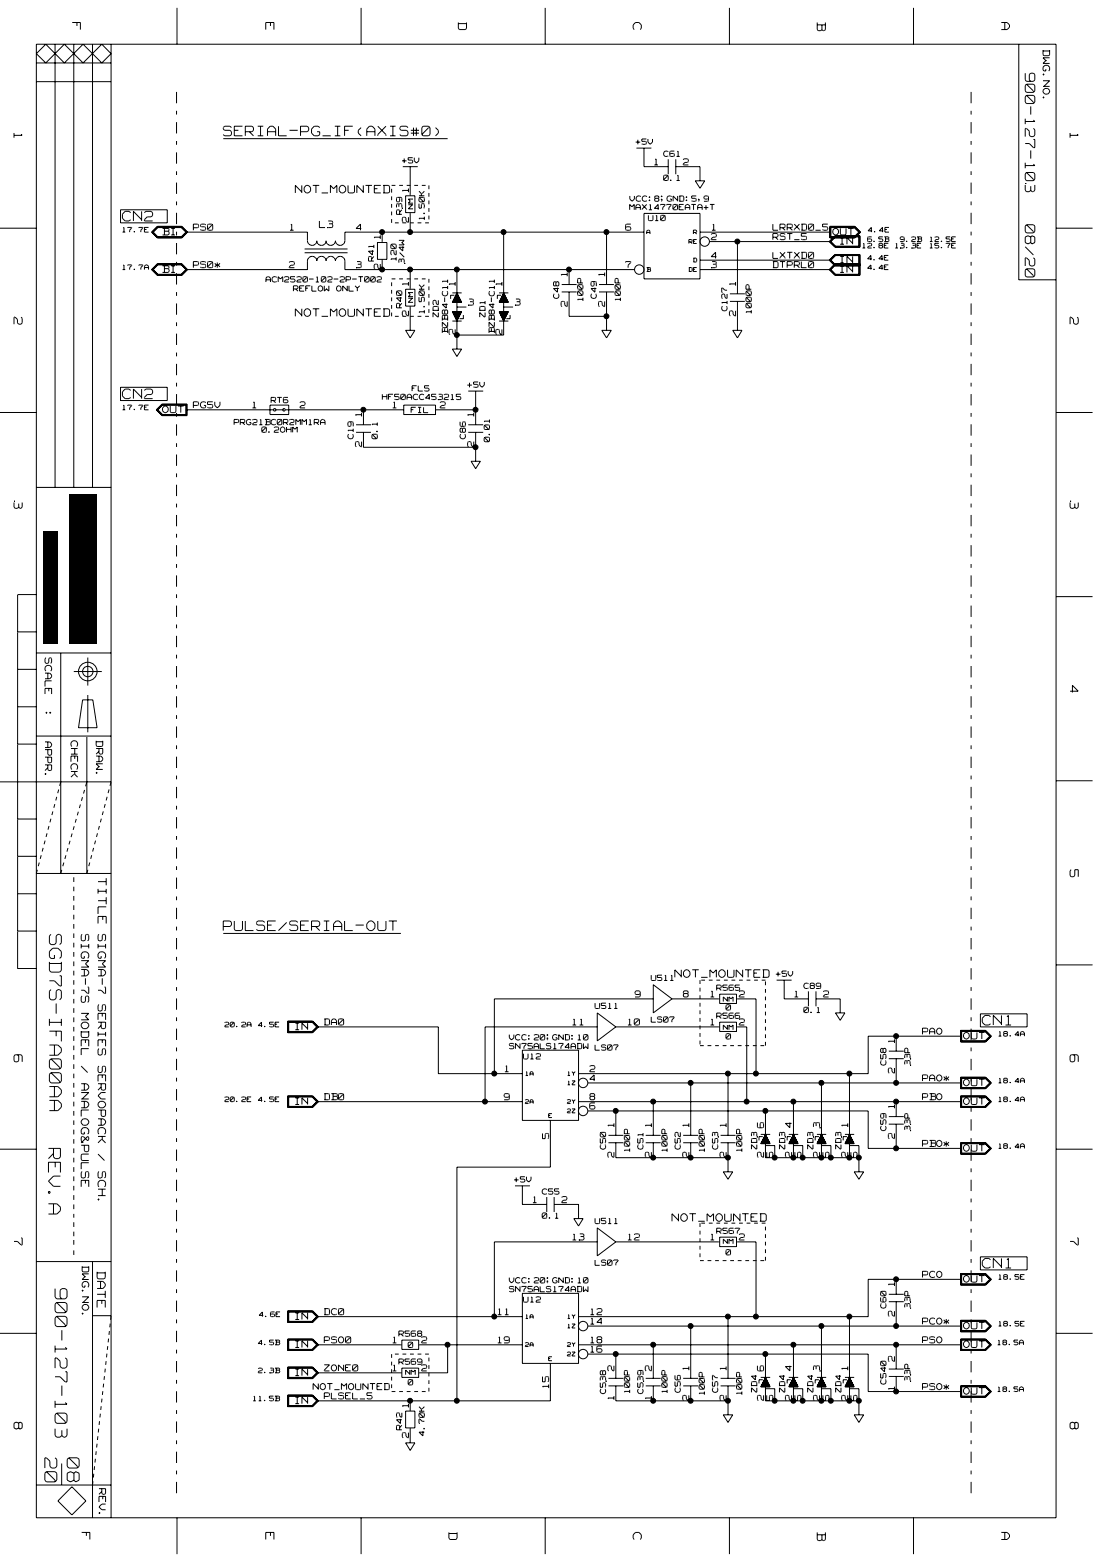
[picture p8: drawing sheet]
<svg xmlns="http://www.w3.org/2000/svg" width="297mm" height="420mm" viewBox="0 0 297 420" stroke-linecap="round" stroke-linejoin="round" font-family="sans-serif">
<defs><g id="words">
<g font-size="7.1" fill="#fff">
<text x="12.4" y="251.3" transform="rotate(90 12.4 251.3)">SGD7S-IFA00AA</text>
<text x="12.1" y="308.9" transform="rotate(90 12.1 308.9)">REV.A</text>
<text x="13.9" y="346.6" transform="rotate(90 13.9 346.6)">900-127-103</text>
<text x="11.2" y="392.1" transform="rotate(90 11.2 392.1)">20</text>
<text x="17.2" y="392.1" transform="rotate(90 17.2 392.1)">08</text>
</g>
<g font-size="5.8" fill="#fff">
<text x="275.1" y="19.7" transform="rotate(90 275.1 19.7)">900-127-103</text>
<text x="275.1" y="60.5" transform="rotate(90 275.1 60.5)">08/20</text>
</g>
<g font-size="4.9" fill="#fff">
<text x="18.8" y="6.1" transform="rotate(90 18.8 6.1)">F</text>
<text x="70.9" y="6.1" transform="rotate(90 70.9 6.1)">E</text>
<text x="122.7" y="6.1" transform="rotate(90 122.7 6.1)">D</text>
<text x="169.7" y="6.1" transform="rotate(90 169.7 6.1)">C</text>
<text x="219.2" y="6.1" transform="rotate(90 219.2 6.1)">B</text>
<text x="268.8" y="6.1" transform="rotate(90 268.8 6.1)">A</text>
<text x="3.1" y="35.8" transform="rotate(90 3.1 35.8)">1</text>
<text x="287.3" y="35.8" transform="rotate(90 287.3 35.8)">1</text>
<text x="60.1" y="37">SERIAL-PG_IF(AXIS#0)</text>
<text x="32.9" y="59.9">CN2</text>
<text x="3.1" y="85.3" transform="rotate(90 3.1 85.3)">2</text>
<text x="287.3" y="85.3" transform="rotate(90 287.3 85.3)">2</text>
<text x="32.9" y="107.7">CN2</text>
<text x="3.1" y="134.8" transform="rotate(90 3.1 134.8)">3</text>
<text x="287.3" y="134.8" transform="rotate(90 287.3 134.8)">3</text>
<text x="287.3" y="184.4" transform="rotate(90 287.3 184.4)">4</text>
<text x="287.3" y="233.9" transform="rotate(90 287.3 233.9)">5</text>
<text x="25.7" y="236.2" transform="rotate(90 25.7 236.2)">TITLE SIGMA-7 SERIES SERVOPACK / SCH.</text>
<text x="60.1" y="250.8">PULSE/SERIAL-OUT</text>
<text x="264.3" y="276.2">CN1</text>
<text x="3.1" y="283.7" transform="rotate(90 3.1 283.7)">6</text>
<text x="287.3" y="283.7" transform="rotate(90 287.3 283.7)">6</text>
<text x="3.1" y="333" transform="rotate(90 3.1 333)">7</text>
<text x="287.3" y="333" transform="rotate(90 287.3 333)">7</text>
<text x="264.3" y="341.6">CN1</text>
<text x="25.5" y="342.1" transform="rotate(90 25.5 342.1)">DATE</text>
<text x="3.1" y="382.5" transform="rotate(90 3.1 382.5)">8</text>
<text x="287.3" y="382.5" transform="rotate(90 287.3 382.5)">8</text>
<text x="21.3" y="412.2" transform="rotate(90 21.3 412.2)">F</text>
<text x="70.9" y="412.2" transform="rotate(90 70.9 412.2)">E</text>
<text x="120.1" y="412.2" transform="rotate(90 120.1 412.2)">D</text>
<text x="169.7" y="412.2" transform="rotate(90 169.7 412.2)">C</text>
<text x="219.2" y="412.2" transform="rotate(90 219.2 412.2)">B</text>
<text x="268.8" y="412.2" transform="rotate(90 268.8 412.2)">A</text>
</g>
<text font-size="4.5" fill="#fff" x="21.3" y="251.3" transform="rotate(90 21.3 251.3)">SIGMA-7S MODEL / ANALOG&amp;PULSE</text>
<g font-size="3.9" fill="#fff">
<text x="280.1" y="13.5" transform="rotate(90 280.1 13.5)">DWG.NO.</text>
<text x="11.6" y="176.9" transform="rotate(90 11.6 176.9)">SCALE</text>
<text x="11.6" y="191.1" transform="rotate(90 11.6 191.1)">:</text>
<text x="11.6" y="199.6" transform="rotate(90 11.6 199.6)">APPR.</text>
<text x="18.6" y="199.3" transform="rotate(90 18.6 199.3)">CHECK</text>
<text x="25.4" y="199.3" transform="rotate(90 25.4 199.3)">DRAW.</text>
<text x="21.6" y="340.6" transform="rotate(90 21.6 340.6)">DWG.NO.</text>
<text x="26.1" y="400.4" transform="rotate(90 26.1 400.4)">REV.</text>
</g>
<g font-size="3.8" fill="#fff">
<text x="79.5" y="52.3">NOT_MOUNTED</text>
<text x="79.5" y="85.5">NOT_MOUNTED</text>
<text x="181.6" y="263.3">NOT_MOUNTED</text>
<text x="180.8" y="328.9">NOT_MOUNTED</text>
</g>
<g font-size="3.7" fill="#fff">
<text x="110.4" y="51.7" transform="rotate(-90 110.4 51.7)">1</text>
<text x="110.4" y="59.8" transform="rotate(-90 110.4 59.8)">2</text>
<text x="102.9" y="64.3" transform="rotate(-90 102.9 64.3)">1</text>
<text x="102.9" y="72.4" transform="rotate(-90 102.9 72.4)">2</text>
<text x="110.4" y="76.8" transform="rotate(-90 110.4 76.8)">1</text>
<text x="123" y="76.8" transform="rotate(-90 123 76.8)">1</text>
<text x="135.6" y="76.8" transform="rotate(-90 135.6 76.8)">1</text>
<text x="153.2" y="74.3" transform="rotate(-90 153.2 74.3)">1</text>
<text x="163.2" y="74.3" transform="rotate(-90 163.2 74.3)">1</text>
<text x="198.5" y="76.8" transform="rotate(-90 198.5 76.8)">1</text>
<text x="153.2" y="82.5" transform="rotate(-90 153.2 82.5)">2</text>
<text x="163.2" y="82.5" transform="rotate(-90 163.2 82.5)">2</text>
<text x="110.4" y="85" transform="rotate(-90 110.4 85)">2</text>
<text x="198.5" y="85" transform="rotate(-90 198.5 85)">2</text>
<text x="123" y="90" transform="rotate(-90 123 90)">2</text>
<text x="135.6" y="90" transform="rotate(-90 135.6 90)">2</text>
<text x="97.8" y="112" transform="rotate(-90 97.8 112)">1</text>
<text x="128" y="112" transform="rotate(-90 128 112)">1</text>
<text x="97.8" y="120.2" transform="rotate(-90 97.8 120.2)">2</text>
<text x="128" y="120.2" transform="rotate(-90 128 120.2)">2</text>
<text x="241.2" y="280.5" transform="rotate(-90 241.2 280.5)">1</text>
<text x="241.2" y="288.7" transform="rotate(-90 241.2 288.7)">2</text>
<text x="241.2" y="298.1" transform="rotate(-90 241.2 298.1)">1</text>
<text x="165.7" y="303.1" transform="rotate(-90 165.7 303.1)">1</text>
<text x="175.8" y="303.1" transform="rotate(-90 175.8 303.1)">1</text>
<text x="185.9" y="303.1" transform="rotate(-90 185.9 303.1)">1</text>
<text x="195.9" y="303.1" transform="rotate(-90 195.9 303.1)">1</text>
<text x="206" y="303.4" transform="rotate(-90 206 303.4)">6</text>
<text x="213.5" y="303.4" transform="rotate(-90 213.5 303.4)">4</text>
<text x="221.1" y="303.4" transform="rotate(-90 221.1 303.4)">3</text>
<text x="228.6" y="303.1" transform="rotate(-90 228.6 303.1)">1</text>
<text x="148.2" y="306.3" transform="rotate(-90 148.2 306.3)">5</text>
<text x="165.7" y="311.3" transform="rotate(-90 165.7 311.3)">2</text>
<text x="175.8" y="311.3" transform="rotate(-90 175.8 311.3)">2</text>
<text x="185.9" y="311.3" transform="rotate(-90 185.9 311.3)">2</text>
<text x="195.9" y="311.3" transform="rotate(-90 195.9 311.3)">2</text>
<text x="206" y="311.3" transform="rotate(-90 206 311.3)">2</text>
<text x="208.5" y="311.3" transform="rotate(-90 208.5 311.3)">5</text>
<text x="213.5" y="311.3" transform="rotate(-90 213.5 311.3)">2</text>
<text x="216.1" y="311.3" transform="rotate(-90 216.1 311.3)">5</text>
<text x="221.1" y="311.3" transform="rotate(-90 221.1 311.3)">2</text>
<text x="223.6" y="311.3" transform="rotate(-90 223.6 311.3)">5</text>
<text x="228.6" y="311.3" transform="rotate(-90 228.6 311.3)">2</text>
<text x="231.1" y="311.3" transform="rotate(-90 231.1 311.3)">5</text>
<text x="241.2" y="306.3" transform="rotate(-90 241.2 306.3)">2</text>
<text x="241.2" y="345.9" transform="rotate(-90 241.2 345.9)">1</text>
<text x="241.2" y="354.1" transform="rotate(-90 241.2 354.1)">2</text>
<text x="165.7" y="368.8" transform="rotate(-90 165.7 368.8)">2</text>
<text x="175.8" y="368.8" transform="rotate(-90 175.8 368.8)">2</text>
<text x="185.9" y="368.6" transform="rotate(-90 185.9 368.6)">1</text>
<text x="195.9" y="368.6" transform="rotate(-90 195.9 368.6)">1</text>
<text x="206" y="368.8" transform="rotate(-90 206 368.8)">6</text>
<text x="213.5" y="368.8" transform="rotate(-90 213.5 368.8)">4</text>
<text x="221.1" y="368.8" transform="rotate(-90 221.1 368.8)">3</text>
<text x="228.6" y="368.6" transform="rotate(-90 228.6 368.6)">1</text>
<text x="241.2" y="366.2" transform="rotate(-90 241.2 366.2)">2</text>
<text x="148.2" y="373.4" transform="rotate(-90 148.2 373.4)">15</text>
<text x="165.7" y="376.5" transform="rotate(-90 165.7 376.5)">1</text>
<text x="175.8" y="376.5" transform="rotate(-90 175.8 376.5)">1</text>
<text x="185.9" y="376.7" transform="rotate(-90 185.9 376.7)">2</text>
<text x="195.9" y="376.7" transform="rotate(-90 195.9 376.7)">2</text>
<text x="206" y="376.7" transform="rotate(-90 206 376.7)">2</text>
<text x="208.5" y="376.7" transform="rotate(-90 208.5 376.7)">5</text>
<text x="213.5" y="376.7" transform="rotate(-90 213.5 376.7)">2</text>
<text x="216.1" y="376.7" transform="rotate(-90 216.1 376.7)">5</text>
<text x="221.1" y="376.7" transform="rotate(-90 221.1 376.7)">2</text>
<text x="223.6" y="376.7" transform="rotate(-90 223.6 376.7)">5</text>
<text x="228.6" y="376.7" transform="rotate(-90 228.6 376.7)">2</text>
<text x="231.1" y="376.7" transform="rotate(-90 231.1 376.7)">5</text>
<text x="241.2" y="374" transform="rotate(-90 241.2 374)">1</text>
<text x="110.4" y="378.6" transform="rotate(-90 110.4 378.6)">1</text>
<text x="110.4" y="386.8" transform="rotate(-90 110.4 386.8)">2</text>
</g>
<g font-size="3.3" fill="#fff">
<text x="43.7" y="63.5">BI</text>
<text x="85.9" y="61.5">L3</text>
<text x="224.1" y="63.5">OUT</text>
<text x="226.1" y="66">IN</text>
<text x="226.1" y="71">IN</text>
<text x="43.7" y="73.6">BI</text>
<text x="226.1" y="73.6">IN</text>
<text x="43.7" y="111.3">OUT</text>
<text x="79.5" y="277.3">IN</text>
<text x="259.2" y="279.8">OUT</text>
<text x="259.2" y="292.4">OUT</text>
<text x="79.5" y="297.4">IN</text>
<text x="259.2" y="297.4">OUT</text>
<text x="259.2" y="310">OUT</text>
<text x="259.2" y="345.2">OUT</text>
<text x="79.5" y="355.2">IN</text>
<text x="259.2" y="357.8">OUT</text>
<text x="79.5" y="362.8">IN</text>
<text x="259.2" y="362.8">OUT</text>
<text x="79.5" y="370.3">IN</text>
<text x="79.5" y="377.9">IN</text>
<text x="259.2" y="375.3">OUT</text>
</g>
<g font-size="3.1" fill="#fff">
<text x="176.1" y="44.7">1</text>
<text x="183.8" y="44.7">2</text>
<text x="108.5" y="57.7" transform="rotate(-90 108.5 57.7)">R39</text>
<text x="114.6" y="59.1" transform="rotate(-90 114.6 59.1)">1.50K</text>
<text x="52" y="62.2">PS0</text>
<text x="78" y="62.2">1</text>
<text x="95.8" y="62.2">4</text>
<text x="168.3" y="62.2">6</text>
<text x="191.3" y="64.8">2</text>
<text x="191.6" y="62.2">1</text>
<text x="207.9" y="64.8">RST_5</text>
<text x="207.9" y="62.2">LRRXD0_5</text>
<text x="101" y="70.2" transform="rotate(-90 101 70.2)">R41</text>
<text x="107" y="70.1" transform="rotate(-90 107 70.1)">120</text>
<text x="109.2" y="70.9" transform="rotate(-90 109.2 70.9)">3/4W</text>
<text x="191.3" y="69.8">4</text>
<text x="207.9" y="69.8">LXTXD0</text>
<text x="52" y="72.3">PS0*</text>
<text x="77.8" y="72.3">2</text>
<text x="95.8" y="72.3">3</text>
<text x="168.3" y="72.3">7</text>
<text x="191.3" y="72.3">3</text>
<text x="207.9" y="72.3">DTPRL0</text>
<text x="108.5" y="82.8" transform="rotate(-90 108.5 82.8)">R40</text>
<text x="126" y="82.4">3</text>
<text x="138.6" y="82.4">3</text>
<text x="150.8" y="80.3" transform="rotate(-90 150.8 80.3)">C48</text>
<text x="157.3" y="80.9" transform="rotate(-90 157.3 80.9)">100P</text>
<text x="160.9" y="80.3" transform="rotate(-90 160.9 80.3)">C49</text>
<text x="167.3" y="80.9" transform="rotate(-90 167.3 80.9)">100P</text>
<text x="196" y="83.6" transform="rotate(-90 196 83.6)">C127</text>
<text x="114.6" y="84.3" transform="rotate(-90 114.6 84.3)">1.50K</text>
<text x="118.4" y="85.3" transform="rotate(-90 118.4 85.3)">ZD2</text>
<text x="120.9" y="89.5" transform="rotate(-90 120.9 89.5)">BZB84-C11</text>
<text x="130.9" y="85.3" transform="rotate(-90 130.9 85.3)">ZD1</text>
<text x="133.4" y="89.5" transform="rotate(-90 133.4 89.5)">BZB84-C11</text>
<text x="202.6" y="84.3" transform="rotate(-90 202.6 84.3)">1000P</text>
<text x="52" y="110">PG5V</text>
<text x="67.9" y="110">1</text>
<text x="80.7" y="110">2</text>
<text x="105.7" y="110">1</text>
<text x="118.4" y="110">2</text>
<text x="95.5" y="118" transform="rotate(-90 95.5 118)">C19</text>
<text x="101.9" y="118" transform="rotate(-90 101.9 118)">0.1</text>
<text x="125.6" y="118" transform="rotate(-90 125.6 118)">C86</text>
<text x="132.1" y="118.8" transform="rotate(-90 132.1 118.8)">0.01</text>
<text x="170.9" y="268.5">9</text>
<text x="183.8" y="268.5">8</text>
<text x="191.2" y="268.5">1</text>
<text x="198.9" y="268.5">2</text>
<text x="213.8" y="268.5">1</text>
<text x="221.5" y="268.5">2</text>
<text x="87.2" y="276">DA0</text>
<text x="154.1" y="276">11</text>
<text x="169" y="276">10</text>
<text x="191.2" y="276">1</text>
<text x="198.9" y="276">2</text>
<text x="248.2" y="278.5">PAO</text>
<text x="238.8" y="286.5" transform="rotate(-90 238.8 286.5)">C58</text>
<text x="245.3" y="286.5" transform="rotate(-90 245.3 286.5)">33P</text>
<text x="135.8" y="288.6">1</text>
<text x="158.7" y="291.1">4</text>
<text x="158.7" y="288.6">2</text>
<text x="248.2" y="291.1">PAO*</text>
<text x="87.2" y="296.1">DB0</text>
<text x="135.6" y="296.1">9</text>
<text x="158.7" y="298.6">6</text>
<text x="158.7" y="296.1">8</text>
<text x="248.2" y="296.1">PBO</text>
<text x="238.8" y="304.1" transform="rotate(-90 238.8 304.1)">C59</text>
<text x="245.3" y="304.1" transform="rotate(-90 245.3 304.1)">33P</text>
<text x="163.4" y="309.1" transform="rotate(-90 163.4 309.1)">C50</text>
<text x="169.8" y="309.8" transform="rotate(-90 169.8 309.8)">100P</text>
<text x="173.4" y="309.1" transform="rotate(-90 173.4 309.1)">C51</text>
<text x="179.9" y="309.8" transform="rotate(-90 179.9 309.8)">100P</text>
<text x="183.5" y="309.1" transform="rotate(-90 183.5 309.1)">C52</text>
<text x="189.9" y="309.8" transform="rotate(-90 189.9 309.8)">100P</text>
<text x="193.5" y="309.1" transform="rotate(-90 193.5 309.1)">C53</text>
<text x="200" y="309.8" transform="rotate(-90 200 309.8)">100P</text>
<text x="204" y="309.1" transform="rotate(-90 204 309.1)">ZD3</text>
<text x="211.6" y="309.1" transform="rotate(-90 211.6 309.1)">ZD3</text>
<text x="219.2" y="309.1" transform="rotate(-90 219.2 309.1)">ZD3</text>
<text x="226.7" y="309.1" transform="rotate(-90 226.7 309.1)">ZD3</text>
<text x="248.2" y="308.7">PBO*</text>
<text x="143.4" y="323.8">1</text>
<text x="151.1" y="323.8">2</text>
<text x="154.1" y="333.8">13</text>
<text x="169" y="333.8">12</text>
<text x="191.2" y="333.8">1</text>
<text x="198.9" y="333.8">2</text>
<text x="248.2" y="343.9">PCO</text>
<text x="87.2" y="353.9">DC0</text>
<text x="133.9" y="353.9">11</text>
<text x="158.9" y="353.9">12</text>
<text x="238.8" y="351.9" transform="rotate(-90 238.8 351.9)">C60</text>
<text x="245.3" y="351.9" transform="rotate(-90 245.3 351.9)">33P</text>
<text x="158.9" y="356.5">14</text>
<text x="248.2" y="356.5">PCO*</text>
<text x="87.2" y="361.5">PSO0</text>
<text x="105.7" y="361.5">1</text>
<text x="113.4" y="361.5">2</text>
<text x="133.9" y="361.5">19</text>
<text x="158.9" y="364">16</text>
<text x="158.9" y="361.5">18</text>
<text x="248.2" y="361.5">PSO</text>
<text x="87.2" y="369.1">ZONE0</text>
<text x="105.7" y="369.1">1</text>
<text x="113.4" y="369.1">2</text>
<text x="245.3" y="371.5" transform="rotate(-90 245.3 371.5)">33P</text>
<text x="84.2" y="374.1">NOT_MOUNTED</text>
<text x="87.2" y="376.6">PLSEL_5</text>
<text x="163.4" y="374.9" transform="rotate(-90 163.4 374.9)">C538</text>
<text x="169.8" y="374.7" transform="rotate(-90 169.8 374.7)">100P</text>
<text x="173.4" y="374.9" transform="rotate(-90 173.4 374.9)">C539</text>
<text x="179.9" y="374.7" transform="rotate(-90 179.9 374.7)">100P</text>
<text x="183.5" y="374.5" transform="rotate(-90 183.5 374.5)">C56</text>
<text x="189.9" y="375.2" transform="rotate(-90 189.9 375.2)">100P</text>
<text x="193.5" y="374.5" transform="rotate(-90 193.5 374.5)">C57</text>
<text x="200" y="375.2" transform="rotate(-90 200 375.2)">100P</text>
<text x="204" y="374.5" transform="rotate(-90 204 374.5)">ZD4</text>
<text x="211.6" y="374.5" transform="rotate(-90 211.6 374.5)">ZD4</text>
<text x="219.2" y="374.5" transform="rotate(-90 219.2 374.5)">ZD4</text>
<text x="226.7" y="374.5" transform="rotate(-90 226.7 374.5)">ZD4</text>
<text x="238.8" y="372.3" transform="rotate(-90 238.8 372.3)">C540</text>
<text x="248.2" y="374.1">PSO*</text>
<text x="108.5" y="384.6" transform="rotate(-90 108.5 384.6)">R42</text>
<text x="114.6" y="386.2" transform="rotate(-90 114.6 386.2)">4.70K</text>
</g>
<g font-size="2.8" fill="#fff">
<text x="111.5" y="56.2" transform="rotate(-90 111.5 56.2)">NM</text>
<text x="111.5" y="81.3" transform="rotate(-90 111.5 81.3)">NM</text>
</g>
<g font-size="2.7" fill="#fff">
<text x="171" y="39">+5V</text>
<text x="108.2" y="44.1">+5V</text>
<text x="178.6" y="42.3">C61</text>
<text x="178.6" y="48.8">0.1</text>
<text x="169.4" y="56.6">MAX14770EATA+T</text>
<text x="169.5" y="54.4">VCC:8;GND:5,9</text>
<text x="174.5" y="59.6">U10</text>
<text x="71.5" y="76.1">ACM2520-102-2P-T002</text>
<text x="79" y="78.5">REFLOW ONLY</text>
<text x="102.9" y="107.7">HF50ACC453215</text>
<text x="110.9" y="105.4">FL5</text>
<text x="125.7" y="104.4">+5V</text>
<text x="72.9" y="108.5">RT6</text>
<text x="110.6" y="111.2">FIL</text>
<text x="63" y="114.5">PRG21BC0R2MM1RA</text>
<text x="70.4" y="116.5">0.2OHM</text>
<text x="175.2" y="263.9">U511</text>
<text x="208.7" y="262.8">+5V</text>
<text x="192.8" y="266.6">R565</text>
<text x="216.3" y="266.1">C89</text>
<text x="160.1" y="271.5">U511</text>
<text x="175.2" y="275.2">LS07</text>
<text x="192.8" y="274.2">R566</text>
<text x="195.3" y="271.9">0</text>
<text x="216.3" y="272.6">0.1</text>
<text x="137" y="280">VCC:20;GND:10</text>
<text x="195.3" y="279.7">0</text>
<text x="137" y="282.3">SN75ALS174ADW LS07</text>
<text x="140.8" y="285.1">U12</text>
<text x="138.3" y="318.2">+5V</text>
<text x="145.9" y="321.4">C55</text>
<text x="145.9" y="327.9">0.1</text>
<text x="160.1" y="329.4">U511</text>
<text x="192.8" y="332">R567</text>
<text x="160.1" y="340.6">LS07</text>
<text x="195.3" y="337.8">0</text>
<text x="137" y="345.3">VCC:20;GND:10</text>
<text x="137" y="347.7">SN75ALS174ADW</text>
<text x="140.8" y="350.5">U12</text>
<text x="107.3" y="359.7">R568</text>
<text x="109.8" y="362.7">0</text>
<text x="107.3" y="367.2">R569</text>
<text x="109.8" y="372.7">0</text>
</g>
<g font-size="2.4" fill="#fff">
<text x="33" y="62.7">17.7E</text>
<text x="233.4" y="65.3">6.5B</text>
<text x="233.6" y="62.7">4.4E</text>
<text x="242.2" y="65.3">9.2B</text>
<text x="250.2" y="65.3">12.5E</text>
<text x="232.1" y="67">12.8E</text>
<text x="233.4" y="70.3">4.4E</text>
<text x="240.9" y="67">13.3E</text>
<text x="250.2" y="67">15.7E</text>
<text x="33" y="72.8">17.7A</text>
<text x="233.4" y="72.8">4.4E</text>
<text x="33" y="110.5">17.7E</text>
<text x="194.6" y="269.7">NM</text>
<text x="60.5" y="276.5">20.2A</text>
<text x="69.5" y="276.5">4.5E</text>
<text x="194.6" y="277.3">NM</text>
<text x="268.7" y="279">18.4A</text>
<text x="268.7" y="291.6">18.4A</text>
<text x="60.5" y="296.6">20.2E</text>
<text x="69.5" y="296.6">4.5E</text>
<text x="268.7" y="296.6">18.4A</text>
<text x="268.7" y="309.2">18.4A</text>
<text x="194.6" y="334.9">NM</text>
<text x="268.7" y="344.4">18.5E</text>
<text x="69.7" y="354.5">4.6E</text>
<text x="268.7" y="357">18.5E</text>
<text x="69.5" y="362">4.5B</text>
<text x="268.4" y="362">18.5A</text>
<text x="69.5" y="369.6">2.3B</text>
<text x="109.1" y="370.1">NM</text>
<text x="68.1" y="377.1">11.5B</text>
<text x="268.4" y="374.6">18.5A</text>
</g>
<g font-size="2" fill="#fff">
<text x="174" y="63.1">A</text>
<text x="185.3" y="65.7">RE</text>
<text x="186.6" y="63.1">R</text>
<text x="186.6" y="70.7">D</text>
<text x="174" y="73.2">B</text>
<text x="185.3" y="73.2">DE</text>
<text x="141.4" y="289.5">1A</text>
<text x="152.7" y="292">1Z</text>
<text x="152.7" y="289.5">1Y</text>
<text x="141.3" y="297">2A</text>
<text x="152.6" y="299.5">2Z</text>
<text x="152.6" y="297">2Y</text>
<text x="147.6" y="300.8">E</text>
<text x="141.4" y="354.8">1A</text>
<text x="152.7" y="357.4">1Z</text>
<text x="152.7" y="354.8">1Y</text>
<text x="141.3" y="362.4">2A</text>
<text x="152.6" y="364.9">2Z</text>
<text x="152.6" y="362.4">2Y</text>
<text x="147.6" y="366.2">E</text>
</g>
</g></defs>
<path d="M11.6 142.9h4v30.3h-4zM18.6 133h7.5v40.1h-7.5z" fill="#000"/>
<path d="M47.5 24.7v377.3M261.3 24.7v377.3" fill="none" stroke="#000" stroke-width=".27" stroke-dasharray="3 2 1 2" stroke-linecap="butt"/>
<g fill="none" stroke="#000" stroke-width=".27" stroke-dasharray="1 1 1 1 1 1 1 1" stroke-linecap="butt">
<path d="M105.4 49.9h10M105.4 59.9v-10M115.4 59.9h-10M115.4 49.9v10M105.4 75h10M115.4 75v10.1M105.4 85.1v-10.1M115.4 85.1h-10M9.8 235l6.5-24.7M16.3 235l7.1-24.7M23.4 235l6.5-24.7M188.3 263.7v17.6"/>
<path d="M206 263.7h-17.7M188.3 281.3h17.7M206 281.3v-17.6M188.3 329v10.1M188.3 339.1h17.7M206 329h-17.7M206 339.1v-10.1M105.4 364.2v10.1M105.4 374.3h10M115.4 364.2h-10M115.4 374.3v-10.1M24.9 399.5l5-45.6"/>
</g>
<g fill="none" stroke="#000" stroke-width=".27">
<path d="M9.8 11.9h274.3v396.4h-274.3zM9.8 16.9h20.1M12.3 11.9l5 5 5.1-5 5 5 2.5-2.5-2.5-2.5-5 5-5.1-5-5 5-2.5-2.5zM14.8 11.9v119.2M19.4 6.1h2.2M19.9 11.9v119.2M20.7 6.1v.9M21.6 6.1v1.9M24.9 11.9v119.2M29.9 11.9v396.4M47.6 2.1v9.8M71.5 6.1h2.2"/>
<path d="M71.5 6.1v1.9M72.8 6.1v.9M73.7 6.1v1.9M97.2 2.1v9.8M123.3 6.1v1.5l.4 .4h1.5M123.4 6.4h2.1M125.5 6.1v1.5l-.3 .4M146.7 2.1v9.8M170.3 6.7v.9l.3 .4M171 6.1l-.7 .6M171 6.1h.9M171.9 6.1l.7 .6"/>
<path d="M172.6 6.7v.9l-.3 .4M196.3 2.1v9.8M219.9 6.1v1.9l.3 .3M219.9 6.7h2.1M220.2 8.3h.6M221.1 6.7v1.2l-.3 .4M221.2 8l.2 .3M222.1 6.1v1.9l-.6 .3M245.8 2.1v9.8M269.4 6.1h1.5M269.4 8h1.5M270.3 6.1v1.8"/>
<path d="M271 6.1l.6 .6M271.6 6.7v.6M271.6 7.3l-.6 .7M274.1 11.9v63.4h10M275.8 19.7v1.8M277.3 19.7l-.4 .4v1.4M277.4 19.7h.6M278 19.7l.4 .4v1.4M280.6 13.5v1.2M280.6 18.8l.3 .3h.5M280.6 15.5l.8 .8-.8 .8M280.6 14.7l.3 .3h1.2"/>
<path d="M280.7 17.1h1.7M280.7 15.5h1.7M280.7 13.7h1.7M280.8 19.9l-.2 .2M280.9 19.9v.2M281.4 18.6v.5M281.4 16.3h.2M281.9 17.6h-.8l-.5 .5v.7M281.9 17.6l.5 .5v.7M282.4 13.5v1.2M282.4 18.8l-.2 .3M282.4 14.7l-.2 .3"/>
<path d="M3.8 35.8v1.2M3.8 36.4h2.1M5.7 36.1l.3 .3M9.8 22h20.1M60.1 36.2l.3 .3M60.1 34.3v.4M60.1 34.7l.3 .4M60.1 37.3h60.3M60.4 34l-.3 .3M60.5 36.5h1.3M60.5 34h1.3M60.5 35.1h1.3"/>
<path d="M61.9 34l.4 .3M61.9 35.1l.4 .3v.8M62.3 36.2l-.4 .3M63.1 36.5h2.1M63.1 35.1h1M65.2 34h-2.2v2.5M67.1 35.5l1.1 1M68.2 35.1l-.4 .3h-1.8M68.2 34.3l-.4-.3h-1.8v2.5M68.2 34.4v.6M69.3 36.5h1.5M69.3 34h1.5"/>
<path d="M70.1 34v2.5M72 34.8v1.7M72 35.4h2.1M73.4 34h-.7l-.7 .7M73.4 34l.8 .7M74.2 34.8v1.7M74.9 34v2.5M75 36.5h2.1M77.9 35.1h2.2M83.1 34.3l-.5-.3h-1.7v2.5M83.1 35.1l-.5 .3h-1.7M83.1 34.4v.6"/>
<path d="M83.8 34.8v1l.8 .7h1l.4-.3M85.3 35.4h.7M86 34.3l-.4-.3h-1l-.8 .7M86 35.4v.8M86.8 36.5h2.2M90.1 36.5h1.5M90.1 34h1.5M90.8 34v2.5M92.8 35.1h1M94.9 34h-2.2v2.5M96.4 35.1v.7l.8 .7M97.2 34.3l-.8 .8"/>
<path d="M98.7 34.8v1.7M98.7 35.4h2.1M100.1 34h-.7l-.7 .7M100.2 34l.7 .7M100.9 34.8v1.7M101.6 36.2v.3M101.6 34l2.2 2.2M103.8 36.2v.3M103.8 34l-2.2 2.2M104.9 36.5h1.5M104.9 34h1.5M105.7 34v2.5"/>
<path d="M107.6 34.3v.4M107.6 34.7l.3 .4M107.6 36.2l.3 .3M107.9 34l-.3 .3M107.9 34h1.4l.5 .3M107.9 35.1h1.4l.5 .3v.8M109.8 36.2l-.5 .3h-1.4M110.5 35.1h2.2M110.5 35.8h2.2M111.3 34.3v2.2M112 34.3v2.2M113.5 36.2l.3 .3"/>
<path d="M113.5 34.4v1.8M113.8 34l-.3 .3M113.9 34h1.4l.4 .3M115.3 34.4l-1.8 1.8M115.3 34.3h.4M115.7 36.2l-.4 .3h-1.4M115.7 34.4v1.8M117.2 34.3l.7 .7M117.9 35.9l-.7 .6M117.9 35.1v.7M171 38.2h1.3M171.2 39.8h4.1"/>
<path d="M171.6 37.6v1.2M172.7 38.7l.1 .1 1.1-.1M172.7 37.4v.6M172.7 38h1l.2 .2M172.7 37.4h1.2M173.3 39.8v5h6.5M173.9 38.3v.3M174.3 37.4v.8l.6 .6M175.6 37.4v.8l-.7 .6M275.8 26v1.4l.4 .5M275.8 31.9v1.5M275.8 38.6h1.1l1.1 1.1"/>
<path d="M275.8 24.5l.4 .4M275.8 21.5l.4 .4M276.1 34.5h-.3v2.2M276.2 22.6l-.4 .4v1.4M276.2 34.5l.7 .8M276.2 25.7l-.4 .3M276.2 25.7l1.8 1.7M276.2 27.9h1.8M276.2 25.7h1.8M276.2 24.9h1.8M276.2 21.9h1.8M276.9 35.3v1"/>
<path d="M276.9 36.4l.4 .3M276.9 21.5l.4 .3M277.3 28.6v2.2M277.4 36.7h.6M278 22.6l-1.8 .1 1.8 1.7M278 24.5v.3l.4-.3M278 27.5v.3M278 22.6l.4 .4v1.4M278 34.5l.4 .4v1.4M278 37.5l.4 .1v2.1h-.4M278 32.3l.4 .4h-2.5M278 25.7l.4 .3"/>
<path d="M278.4 26v1.4l-.4 .5M278.4 36.4l-.4 .3M278.4 21.5l-.4 .4M280.6 24.3v.5M280.6 20.2h.3M280.6 24.8l.6 .5h.7M280.6 23.2h1.8M280.6 21.7h1.8l-1.5 1.5M280.8 26.1h-.2v.2h.3v-.2M281.9 23.8h-.8l-.5 .5M281.9 23.8l.5 .5M282.4 24.3v.5"/>
<path d="M282.4 24.8l-.5 .5M287.9 35.8v1.2M288 36.4h2.1M289.8 36.1l.3 .3M32.4 56.4h12.6v3.5h-12.6zM32.9 58.7l.8 .7M33.7 56.9l-.8 .8v1M33.7 59.4h1M33.7 56.9h1M34.8 56.9l.3 .3M35.1 59.1l-.3 .3M35.9 56.9v2.5"/>
<path d="M35.9 56.9l2.2 2.2M38.1 56.9v2.5M39.6 58.3l-.7 .8v.3h2.2M39.6 58.3h1M40.6 56.9h-1.4l-.3 .3M40.7 56.9l.4 .3M41.1 57.3v.6M41.1 58l-.4 .3M79.5 49.9v2M79.5 49.9l1.7 1.7M81.2 49.9v2M81.8 50.5v.8l.6 .6h.5"/>
<path d="M82.9 49.9h-.5l-.6 .6M83 49.9l.6 .6M83.6 50.5v.8l-.6 .6M84.2 49.9h1.7M85 49.9v2M85.9 59.4l.1 1.8h1.5M86.5 51.9h1.8M88.3 59.4h1l.2 .3M88.9 49.9v2M88.9 49.9l.8 .8M89.5 59.7l-.2 .5h-.8M90.6 49.9v2"/>
<path d="M90.6 49.9l-.9 .9M91.3 50.5v.8l.5 .6M91.8 49.9l-.5 .6M91.9 49.9h.5M91.9 51.9h.5M92.4 49.9l.6 .6M93 50.5v.8l-.6 .6M93.6 49.9v1.7M93.6 51.6l.3 .3M93.9 51.9h1.1M95.4 49.9v1.7M95.4 51.6l-.3 .3"/>
<path d="M96 49.9v2M96 49.9l1.7 1.7M97.7 49.9v2M98.3 49.9h1.8M99.2 49.9v2M100.7 49.9v2M100.7 49.9h1.7M100.8 51.9h1.6M100.8 50.8h.8M103.1 49.9h1.4M103.1 51.9h1.4M103.3 49.9v2"/>
<path d="M104.5 49.9l.3 .3v1.4M104.8 51.6l-.3 .3M106.7 54.1l.2 .2M106.7 53.3v.8M106.7 56.7v1M106.7 57.7h1.4M106.9 53.1l-.2 .2M106.9 54.8l-.2 .2v.8M106.9 56.4l-.2 .2M106.9 54.8l.4 .2v.6M106.9 56.4l.6 .2M106.9 53.1h1"/>
<path d="M107.4 53.1l.1 .2M107.5 54.1l-.6 .2M107.5 53.3v.8M107.5 56.7v.9M107.9 54.8l-.5 .1M107.9 53.1l.2 .2M107.9 54.8l.2 1M108.1 56h.1M108.1 53.3v1M108.1 56.4l-.5 .6M108.2 43.3h1.2M108.2 51.2l.3 .2"/>
<path d="M108.3 51.2h1.6M108.4 44.8h4M108.5 58.4l-.3 .3v.9l.3 .2M108.5 58.4h.4M108.8 42.6v1.3M109 58.4l.2 .2v.7l.5 .5h.2v-1.4M109.1 52.7h2.5v4.5h-2.5zM109.8 43.7l.2 .2M109.9 53.6l.5 .5M109.9 55.1h1.2M109.9 53.6h1.2M109.9 54.7h1.2"/>
<path d="M109.9 56.2h1.2M109.9 50.7v1M110 43.9h.8M110.4 44.8v7.9M110.4 57.2v5.2M110.4 54.1l-.5 .6M110.8 43.1l.2 .2M110.9 55.1l-1 1.1M111 43.7l-.2 .2M111 43.3v.3M111 42.4h-1.2v.7h1M111.5 42.4v.9l.5 .5"/>
<path d="M112.7 42.4v.8l-.6 .7M112.7 54.1l.2 .2M112.7 58.7l.2 .2M112.7 52.7h1.5M112.7 53.3v.8M112.7 54.8v1.2M112.7 51.4l.7 .7M112.7 56h.7M112.8 58.7h1.3M112.9 53.1v.2M112.9 53.1l-.2 .2M113 53.3l1 1h-1"/>
<path d="M113 53.1h1M113.4 52.1v.5M113.4 52.1h.2M114 54.8l-.6 .2v1M114 54.8l.2 .2-.2 1M114 53.1l.2 .2M114.2 57.4v-.1h-.2l.2 .2M114.2 53.3v.8M114.2 58.3v.8M114.2 54.1l-.2 .2M114.2 51.4l-.6 .6M169.5 52.7v.8l.5 .6"/>
<path d="M170 55.6l-.6-.6v1.4M170 55.6l.6-.6v1.4M170.7 52.7v.8l-.6 .6M171.1 55.8h1.2M171.4 55l-.3 .4v1M171.5 55h.3l.5 .4v1M171.5 52.7l-.3 .4v.6l.3 .4M171.6 52.7h.5M171.6 54.1h.5M172.2 52.7l.2 .2M172.4 54l-.2 .1M172.8 56.3v.1"/>
<path d="M172.8 55l1.1 1.2M173.3 57.4h15v17.6h-15zM174 56.3v.1M174 55l-1.2 1.3M174 52.9l-.2-.2h-.6l-.4 .4v.6l.4 .4 .8-.1M174.5 59.2l.1 .2M174.5 57.9v1.2M174.6 56.4h.8M174.6 53.8l.2 .2h-.1M174.6 53.1l.2-.2v.2h-.1M174.6 53.8v.2M174.7 59.4h.7"/>
<path d="M174.8 55.2l.2-.2v1.4M175.7 59.2l-.2 .2M175.7 57.9v1.2M176.1 44.4h.9M176.1 54.1h.1M176.3 53.3l-.2-.2 .2-.4h.8l.2 .4-.2 .2M176.3 53.3l-.2 .5 .2 .3h.8l.2-.3-.2-.5M176.3 59.4h.8M176.3 53.3h.8M176.5 42.7l-.2 .3M176.5 42.8v1.5M176.7 57.9l-.2 .2"/>
<path d="M176.7 58v1.3M177.3 56h-1.2l1-1v1.4M177.7 55v.2M177.8 55h1.1v.2l-.6 .6M177.8 59.2l.1 .2M177.8 58.2v.9l.9-.9M177.9 52.9v-.2h.2l-.1 .2M177.9 53.6h.2v.4M177.9 53.6v.2M177.9 57.9l-.1 .2M178 53.8h.1M178 59.4h.7"/>
<path d="M178 57.9h.7M178.1 54l-.2 .1M178.3 55.9v.5M178.6 48.4l.1 .2M178.6 41.1v.6M178.6 41.7l.3 .4M178.7 47.1l-.1 .2v1M178.8 48.6h.7M178.8 58.1h.1M178.8 57.9l.2 .2M178.8 47.1h.7M178.9 40.6l-.3 .5"/>
<path d="M179 59.2l-.2 .2M179 58.2v.9M179 42.1h.5M179 40.6h.5M179.5 47.4l-.9 .9M179.6 47.3h.1M179.6 47.1l.2 .3v1l-.2 .2M179.6 40.6l.2 .3M179.8 41.9l-.2 .2M179.8 42.8v4.1M180 55.9v.5M180.2 40.9v1"/>
<path d="M180.2 41.9l.2 .2 1-.2M180.3 41.4l.1-.1h.8l.2 .6M180.3 53.6h.3M180.4 48.4h.2M180.4 48.4l.2 .2M180.4 52.7h-.5l-.4 .4v.6l.3 .4h.6M180.5 52.7l.2 .2M180.6 55h-1.2v.2M180.6 55.2l-.6 .6M180.6 48.4v.2M180.6 55v.2M180.7 53.6v.4l-.2 .1"/>
<path d="M181.1 56.3l.1 .1M181.2 55l-.1 .2v1M181.3 55h.7M181.3 56.4h.7M181.4 40.6h-1l-.2 .3M181.8 44.8h6.5v3.8M181.8 42.8v4.1M182 48.6h.9M182 55.2l-.9 1M182 42.1h.9M182.1 55.2h.1M182.1 55l.2 .2v1.1l-.2 .1"/>
<path d="M182.3 53.9l-1.2-1.2v1.4M182.3 52.7v1.4M182.5 47.1l-.3 .2M182.5 40.6l-.3 .3M182.5 40.7v1.3M182.5 47.2v1.3M182.8 52.7h.9M182.8 56.4h1.1M182.8 54.1h.9M182.8 55.6h.5M182.9 52.7v1.4M183.8 52.7l.2 .2v1l-.2 .2"/>
<path d="M183.8 43l.2-.3h1l.2 .3v.4M183.8 44.2v.2h1.4M183.9 55h-1.2v1.4M184.4 55.8h1.1M184.6 53.8l.2 .2h-.2M184.6 53.1v-.2h.2l-.2 .2M184.6 53.8v.2M185.1 55h-.3l-.4 .4v1M185.2 55l.4 .4v1M185.2 43.4l-.2 .3h-.7l-.5 .5M186 55h1.2M186.1 54l.2 .1"/>
<path d="M186.3 54.1h.8M186.6 55v1.4M187.1 48.6h2.5l-1.3 2zM187.1 53.3l.2 .3M187.3 53.6v.4l-.2 .1M187.3 52.7h-1.2v.6h1M187.7 55.8h1.2M187.9 53.6l.2 .2M187.9 53.6h.2M188.1 54l-.2 .1M188.1 55l-.4 .4v1M188.1 55h.4"/>
<path d="M188.1 53.6v.4M188.5 55l.4 .5v.9M189.4 55.8h1.2M189.4 53.3l.2 .3M189.4 54.1h1M189.6 52.7l-.2 .6M189.6 53.6h.8M189.6 52.7h.8M189.9 55.2v1.2M190.4 52.7l.2 .2v1l-.2 .2M190.6 53.4l-.2 .2M191 55h1.2"/>
<path d="M191.6 55v1.4M275.8 49.4h.1M275.8 43.8v1.5M275.8 49.7v1.4M275.8 51.2l.4 .4M275.8 48.2l.4 .4M276.2 46.4l-.4 .4v1.4M276.2 48.6h1.8M277.3 51.2l-.4 .4h-.7M277.3 40.5v2.2M277.3 50.1v1M277.3 51.2l.4 .4"/>
<path d="M277.7 51.6h.3M278 46.4h-1.8l1.8 1.8M278 48.2v.4M278 46.4l.4 .4v1.4M278 44.2l.4 .3h-2.5M278.4 49.7v1.4M278.4 51.2l-.4 .4M278.4 48.2l-.4 .4M0 61.4h9.8M33 72.5h.7M33 62.4h.7M33.4 71.2l-.3 .2"/>
<path d="M33.4 61.2l-.3 .1M33.4 61.2v1.2M33.4 71.3v1.2M34.3 61.2v.1M34.3 71.2v.2M34.4 71.2h1M34.4 61.2h1M34.9 61.9v.5M34.9 72v.5M35.4 71.5l-.5 .5M35.4 61.4l-.5 .5M35.4 61.2v.1"/>
<path d="M35.4 71.2v.2M36.2 62.3v.1M36.2 72.3v.2M37.3 61.2v.1M37.3 71.2v.2M37.4 61.2h1v.1M37.4 71.2h1l-.5 .8M37.9 61.9v.5M37.9 72v.5M38.4 61.4l-.5 .5M38.9 71.6l.3-.4h.3l.5 .4M38.9 61.2v1.2h1.1"/>
<path d="M38.9 71.7v.8M38.9 61.2h1.1M38.9 72h1M38.9 61.7h.5M40 71.7v.8M40.8 62.4l1.5-1.5h6.6l1.6 1.5-1.6 1.6h-6.6zM40.8 72.5l1.5-1.5h6.6l1.6 1.5-1.6 1.6h-6.6zM40.9 62.4l1.5-1.4h6.5l1.4 1.4-1.4 1.5h-6.5zM41.1 62.4l1.3-1.3h6.4l1.4 1.3-1.4 1.4h-6.4zM41.1 72.5l1.3-1.3h6.4l1.4 1.3-1.4 1.4h-6.4zM41.2 62.4l1.3-1.2h6.3l1.2 1.2-1.2 1.3h-6.3zM42.4 71h6.5l1.4 1.5-1.4 1.5h-6.5l-1.5-1.5z"/>
<path d="M42.5 71.2h6.3l1.2 1.3-1.2 1.3h-6.3l-1.3-1.3zM43.7 61.4h1.5M43.7 63.2h1.5M43.7 71.5h1.5M43.7 73.3h1.5M44.2 61.5v1.7M44.2 71.5v1.7M44.3 62.2h.9M44.3 72.3h.9M45.3 71.5l.2 .5M45.3 61.4l.2 .3M45.3 62.2l.2 .2"/>
<path d="M45.5 61.9l-.2 .2M45.5 61.7v.2M45.5 62.5v.4M45.5 72.6v.4M45.5 72l-.2 .2 .2 .3M45.5 63l-.2 .2M45.5 73l-.2 .3M46.1 61.4h1M46.1 63.2h1M46.1 71.5h1M46.1 73.3h1M46.6 61.5v1.7"/>
<path d="M46.6 71.5v1.7M50 62.4h32.7l.1 2.9 .8 .7 .9-.1M52 70.4h1.2M52 60.3v1.6M52 70.4v1.6M52 60.3h1.2M52.1 71.3h1.1M52.1 61.3h1.1M53.2 70.4l.2 .6M53.2 60.3l.2 .2M53.4 71.1l-.2 .2M53.4 61l-.2 .3"/>
<path d="M53.4 60.6v.4M53.9 60.5l.2 .5M53.9 70.6v.2M53.9 70.8l.2 .3M53.9 71.8l.2 .2M53.9 61.7l.2 .2M54.1 70.4l-.1 .2M54.1 60.3l-.1 .2M54.2 70.4h.9l.2 .2M54.2 71.1h.9l.2 .2M54.2 60.3h.9l.2 .2M54.2 61h.9l.2 .7"/>
<path d="M55.3 71.4l-.2 .6h-.9M55.3 61.7l-.2 .2h-.9M55.8 61.7l.2 .2M55.8 60.6v1.1M56 70.4l-.2 .3v1.1l.2 .2M56 60.3l-.2 .2M56.1 72h.9M56.1 70.4h.9M56.1 61.9h.9M56.1 60.3h.9M57 70.7l-1.1 1.1M57 60.6l-1.1 1.1"/>
<path d="M57 70.6h.2M57 70.4l.2 .3v1.1l-.2 .2M57 60.5h.2M57 60.3l.2 .2M57.2 61.7l-.2 .2M57.2 60.6v1.1M57.8 70.8l.5 .5M58.2 71.4l-.4 .4M58.3 71.3h.4M58.5 70.6v1.4M58.8 71.4l.4 .4M59.2 70.8l-.5 .5"/>
<path d="M71.6 75.3h1.1M71.9 74.4l-.4 .5v1M72 74.4h.3M72.3 74.4l.5 .5v1M74.4 74.6l-.2-.2h-.6l-.4 .4v.6l.4 .5 .8-.2M74.8 74.4l.6 .6M74.8 74.5v1.4M76.1 74.4l-.7 .7M76.1 74.5v1.4M76.5 74.6l.2-.2h.8l.2 .2v.4M76.5 75.7v.2M76.5 75.9h1.2"/>
<path d="M76.9 75.3l-.4 .4M77.7 75.1l-.2 .2h-.6M77.8 71.8v.2h1.4M78 70.4l-.2 .2M78 61.9h1M78.1 70.4h.9l.2 .6M78.1 75.7l.2 .2M78.4 75.9h.7M78.5 60.3l-.2 .2M78.5 60.3v1.6M79 76.9h.9M79 76.9v1.4"/>
<path d="M79 77.7h.9M79.2 75.1l.2 .2M79.2 71.1l-.2 .2h-.7l-.5 .5M79.4 75.3v.4l-.2 .2M79.4 74.4h-1.2l-.1 .7h1M79.6 77.8l.6 .5M79.8 75.7v.2M79.9 75.9h1.2M80 76.9l.2 .2M80 74.4l-.2 .2M80.1 74.4h.7M80.2 77.1l-.2 .6"/>
<path d="M80.6 76.9h1.2M80.6 76.9v1.4M80.6 78.3h1.2M80.6 77.5h.6M80.8 75.3h-.5l-.5 .4M80.9 74.4l.2 .6M81.1 75.1l-.2 .2M81.5 75.7l.2 .2M81.7 74.4l-.2 .2v1.1M81.7 74.4h.8M81.7 75.9h.8M82 68h11.5"/>
<path d="M82 67h11.5M82.3 76.9h1.2M82.3 76.9v1.4M82.3 77.5h.5M82.5 74.7l-1 1M82.5 74.4l.2 .3v1l-.2 .2M82.5 74.6h.2M82.7 64.9l.1 .1M82.8 70h-.1M82.8 65.2h.1M82.8 69.6v.1M82.9 65.4h.1"/>
<path d="M82.9 69.5v.1M83.1 75.1h1.3M83.3 65.8h.1M83.3 69.2h.1M83.4 65.9h.1M83.4 69.1h.1M83.6 69h.1M83.7 66h.1M83.9 76.9v1.4M83.9 78.3h1.2M84.2 66h.1M84.4 69h.1"/>
<path d="M84.5 65.9h.1M84.5 69.1l-1-.1-.7 .7-.1 2.8h-32.7M84.5 69.1h.1M84.6 69.1l.5 .5 .1 .6M84.7 65.8h.1M84.7 69.2h.1M85 75.9h.8M85 65.4h.1M85 69.5v.1M85.1 69.7h.1M85.2 65.2l-.1 .1M85.2 64.9l.1 .1"/>
<path d="M85.2 64.8l-.1 .5-.5 .6M85.2 70h.1M85.3 64.8v.5l.8 .7a1.35 1.35 0 0 0 1.5-.7l.1-.1M85.3 65.1v.1M85.3 64.9l-.1 .1M85.3 70h-.1M85.3 69.8v.1M85.4 74.5v1.3M85.4 74.4l-.2 .2M85.4 65.4h.1M85.4 69.5v.1M85.6 77.9l.4 .4"/>
<path d="M85.6 77.3v.6M85.8 65.8h.1M85.8 69.2h.1M86 76.9l-.4 .4M86 76.9h.4M86 78.3h.4M86.1 69h.1M86.2 66h.1M86.4 76.9l.4 .4M86.6 74.4h.8l.3 .3v1l-.2 .2-1.1-.2zM86.7 66h.1M86.8 77.3v.6"/>
<path d="M86.8 77.9l-.4 .4M86.9 69l.7 .6 .1 .6M86.9 65.9h.1M87 69l-1.1 .1-.6 .5v.6M87.2 65.8h.1M87.2 69.2h.1M87.2 76.9v1.4l.6-.5M87.5 65.4h.1M87.5 69.5v.1M87.6 69.7h.1M87.6 74.6l-1.1 1.1M87.7 64.8l-.1 .5"/>
<path d="M87.7 64.9l.1 .1M87.7 70h.1M87.8 64.8v.5l.8 .7 .9-.1 .8-.9M87.8 64.9l-.1 .1M87.8 70h-.1M87.8 65.1v.1M87.8 69.8v.1M87.8 69.6v.1M87.8 77.5v.2M87.9 65.4h.1M88 61.2h.1M88.1 74.6l.2-.2h.8l.3 .2v.4"/>
<path d="M88.1 75.7v.2M88.2 75.9h1.2M88.3 65.8h.1M88.4 69.1h.1M88.5 76.9v1.4l-.7-.6M88.5 75.3l-.4 .4M88.6 69h.1M88.7 66h.1M89.2 66h.1M89.3 60.2l.2 .8-.2 .2h-1M89.4 69h.1M89.4 75.1l-.2 .2h-.6"/>
<path d="M89.5 65.9h.1M89.5 69.1h.1M89.7 69.2h.1M89.8 75.1h1.2M90 69.5v.1M90.1 65.3h.1M90.1 69.6v.1M90.2 69.8v.1M90.2 65.1v.1M90.3 64.8l.1 .5 .5 .6M90.3 70l-.8-1a1.23 1.23 0 0 0-1.7 1.2M90.5 65.4h.1"/>
<path d="M90.5 69.5v.1M90.6 77.3l.4-.4h.3l.5 .4M90.6 77.9l.4 .4h.3l.5-.4M90.6 77.3v.6M90.8 65.8h.1M90.8 69.2h.1M90.9 65.9h.1M90.9 69.1l-.5 .5-.1 .6M90.9 69.1h.1M91 65.9h1.1M91 69.1h1.1M91 65.9h.1"/>
<path d="M91.1 69h.1M91.3 66h.1M91.4 75.7v.2M91.5 75.9h1.2M91.6 74.4l-.2 .2M91.7 74.4h.7M91.8 66h-.1M91.8 77.3v.6M91.8 75.3l-.4 .4M91.9 75.3h.5M91.9 69h.1M91.9 65.9h.1"/>
<path d="M92.1 65.9h.1M92.1 69.1h.1M92.1 69.1l.7 .9v2.5h77.9M92.2 65.8h.1M92.2 69.2h.1M92.2 76.9l1.2 1.2M92.2 76.9v1.4M92.5 74.4l.2 .6M92.6 65.4h.1M92.6 69.5v.1M92.7 69.7h.1M92.7 75.1l-.2 .2"/>
<path d="M92.7 65.2l-.6 .7M93.1 74.4h1M93.1 74.5v1.4M93.1 75.3h1M93.4 76.9v1.4M93.9 76.9v1.4M93.9 78.3h1.2M94.1 74.4l.2 .6M94.3 75.1l-.2 .2M94.7 75.1h1.3M95.5 76.9l.6 .6 .7-.6M95.8 72h.1"/>
<path d="M95.8 61.5h1.4M96.1 72h.8M96.1 70.4h.8M96.1 77.6v.7M96.3 71.1h.6M96.4 74.4h1.3M97 70.4l.2 .4M97 60.3v1.6M97 60.3l-1.2 1.2M97 74.5v1.4M97.2 70.8l-.2 .3 .2 .2M97.2 71.4l-.2 .6"/>
<path d="M98.3 74.4h.8l.2 .2v1.1l-.2 .2h-.8l-.2-.2zM99.1 66.3l.3 .2M99.1 67.6l1.1 1M99.1 69.3v.9M99.2 66.3h1.3M99.2 67.6h1.4M99.2 70.2h1.4M99.3 74.6l-1.2 1.1M99.4 69l-.3 .2M99.4 69l.6 .2M99.7 75.7l.2 .2M99.9 74.4l-.2 .2v1.1"/>
<path d="M99.9 74.4h.8M99.9 75.9h.8M100 69.3v.9M100.2 67.4v1.1M100.6 65.9v.8M100.6 69l-.6 .6M100.7 72.2l.2 .2M100.7 71.3v.9M100.7 74.7l-.9 1M100.8 74.6h.1M100.8 74.4l.2 .3v1l-.2 .2M100.9 71l-.2 .2"/>
<path d="M101 71l.6 .2M101.4 74.6l.2-.2h.8l.2 .2v.4M101.4 75.7v.2M101.4 75.9h1.2M101.6 65.2h2.5v4.6h-2.5zM101.6 71.3v.6M101.6 72l.5 .4M101.8 75.3l-.4 .4M102.2 72.4h.1M102.3 63.8h-1.6l.2 .2M102.3 63.3v1M102.3 71v1.4"/>
<path d="M102.6 75.1l-.2 .2h-.6M102.8 62.4v2.8M102.8 69.8v2.7M105.2 66.7l.2 .2M105.2 68.4l.2 .2M105.2 69.6l.2 .3M105.2 65.9v.8M105.2 67.6v.8M105.2 69.6h1.4M105.4 65.7v.2M105.4 65.7l-.2 .2M105.4 67.4l-.2 .2"/>
<path d="M105.4 65.7h1l.2 .2M105.4 67.4h.3M105.4 65.9l1 .9M105.4 66.9h1M105.8 67.4l.2 .2M106 67.6v.6M106 68.2l.4 .4M106.5 68.6h.1M106.6 66.7l-.2 .2M106.6 65.9v.8M106.6 67.4v1.1M106.6 69.2v.9"/>
<path d="M106.7 79.3l.2 .2M106.7 78.5v.7M106.9 78.3v.1M106.9 78.2l-.2 .2M106.9 78.5l1 1h-1M106.9 78.2h1M107.3 65.9h1.4M107.3 64.6h1.4M107.3 66.5l1.1 1M107.3 69.9v.8M107.4 66.5h1.4M107.5 67.9l1.3 1.3"/>
<path d="M107.7 69.6l-.4 .3M107.7 69.6l.3 .2 .2-.2M107.7 79.9v1.2l-1-1M107.9 65.3h.2M107.9 78.2l.2 .2M107.9 69.9v.6M108.1 79.3l-.2 .2M108.1 78.5v.7M108.2 69.6l.6 .3M108.2 65.3l.6 .6M108.2 76.4l.3 .2M108.3 76.4h1.6"/>
<path d="M108.4 66.3v1.2M108.8 70.9h.1M108.8 64.6l-.6 .7M108.8 69.9v.8M109.1 77.8h2.5v4.5h-2.5zM109.9 78.7l.5 .5M109.9 79.8h1.2M109.9 78.7h1.2M109.9 75.9v.9M110.4 72.5v5.3M110.4 79.3l-.5 .5M112.7 76.6l.7 .6"/>
<path d="M112.7 79.3l.2 .2M112.7 77.8h1.5M112.7 79.9v1.3h.7v-1M112.7 78.5v.7M112.9 78.3v.1M112.9 78.2l-.2 .2M113 78.5l1 1h-1M113 78.2h1M113.4 77.3v.5M113.4 77.2h.2M114 79.9l-.6 .2M114 78.2l.2 .2"/>
<path d="M114 79.9l.2 .2M114.2 79.3l-.2 .2M114.2 78.5v.7M114.2 76.6l-.6 .6M119 75.7l.2 .2M119 77.3l.2 .3M119 78.6v.6M119 79.2l.4 .4M119 75.7h1.4M119 77.3h1.4M119.2 78.4l-.2 .2M119.5 79.6h.5"/>
<path d="M120.3 78.4l.1 .2M120.4 75.2v.9M120.4 76.9v.9M120.4 78.6v.6M120.4 79.2l-.3 .4M120.8 76.4l.3 .2M120.9 76.4h1.5M121.7 78.8h2.5M122.3 79.4h-1.1v1M122.4 79.9h1.1M122.5 79.8h.9M122.5 75.9v.9"/>
<path d="M122.5 79.7h.9M122.6 79.6h.8M122.6 79.7h.8M122.6 79.5h.7M122.6 79.4h.7M122.7 79.3h.5M122.8 79.2h.3M122.8 79.1h.3M122.9 79h.2M122.9 78.9h.1M122.9 78.8l1.3 2.5h-2.5zM122.9 72.5v6.3"/>
<path d="M131.6 75.7l.2 .2M131.6 77.3l.2 .3M131.6 78.6v.6M131.6 79.2l.4 .4M131.6 75.7h1.4M131.6 77.3h1.4M131.8 78.4l-.2 .2M132 79.6h.6M132.8 78.4l.2 .2M133 75.2v.9M133 76.9v.9M133 78.6v.6"/>
<path d="M133 79.2l-.4 .4M133.4 76.4l.2 .2M133.4 76.4h1.6M134.3 78.8h2.5M134.8 79.4h-1v1M135 79.9h1.1M135 79.8h1M135 75.9v.9M135.1 79.7h.9M135.1 79.6h.8M135.1 79.7h.8M135.2 79.5h.7"/>
<path d="M135.2 79.4h.6M135.3 79.3h.5M135.3 79.2h.4M135.4 79.1h.3M135.4 79.2h.3M135.4 79h.2M135.5 78.9h.1M135.5 78.8l1.3 2.5h-2.5zM135.5 62.4v16.4M148.9 75.9l.5-.2 .2 .2 .4-.2 .4 .2M148.9 76.8l.5 .2 1-.2M148.9 76v.8"/>
<path d="M148.9 79.3v.5M148.9 77.6l1.1 1M148.9 79.9l.5 .4M149 77.6h1.4M149.1 79l-.2 .2M149.6 76v.8M150 77.4v1.2M150.2 79l.2 .2M150.4 77h.1M150.4 76v.8M150.4 79.3v.5M150.4 79.9l-.4 .4"/>
<path d="M151 73.8l.2 .2M151 73.8h1.6M151.1 76.5h4.1M151.1 78.5h4.1M152.6 73.3v1M153.1 78.5v6.6h10.1M153.1 72.5v4M155.4 78.4l.3-.2h1l.1 .2M155.4 79.3l.2 .2h1M155.4 75.1v1M155.4 78.5v.7M155.4 76.1h1.4"/>
<path d="M155.6 76.6l1 1.2M155.6 78.3v.1M155.7 76.6h1l.1 .2v.8l-.1 .2-1.3-.2v-.8zM155.7 78.5l.9 .9M156 74.9l-.6 .2M156 74.9l.3 .2M156.3 75.1v1M156.8 79.3l-.1 .2M156.8 78.5v.7M159 76.8l.2 .2M159 76v.8M159 79.3v.5"/>
<path d="M159 77.6l1.1 1M159 79.9l.4 .4M159 77.6h1.4M159.2 75.7l-.2 .2M159.2 79l-.2 .2M159.3 75.7h.9M159.7 75.8l.2 .1M159.9 76.8l-.6 .2M159.9 76v.8M160.1 77.4v1.2M160.3 75.7l.1 .2M160.3 79l.1 .2"/>
<path d="M160.4 76v1M160.4 79.3v.5M160.4 79.9l-.3 .4M161 73.8l.3 .2M161.1 73.8h1.5M161.2 76.5h4M161.2 78.5h4M162.7 73.3v1M163.2 62.4v14.1M163.2 78.5v10.4M165.5 79.3l.2 .2M165.5 75.1v1"/>
<path d="M165.5 78.5v.7M165.5 76.1h1.4M165.7 74.9l-.2 .2M165.7 76.8v-.2l-.2 .2v.8l.2 .2M165.7 78.3v.1M165.7 78.2l-.2 .2M165.7 74.9h.4M165.7 76.6h1M165.7 77.8h1M165.7 78.5l1 1h-1M165.7 78.2h1M165.7 76.8l1 1"/>
<path d="M166.1 74.9l.2 .2M166.3 75.1v1M166.8 76.6l.1 .2v.8l-.1 .2M166.8 78.2l.1 .2M166.9 79.3l-.1 .2M166.9 78.5v.7M168.3 61.7l.2 .2M168.3 60.6v1.1M168.3 70.4v.2M168.4 70.4h1.3M168.5 61l-.1 .2M168.5 60.3l-.2 .2"/>
<path d="M168.6 61h.9M168.6 61.9h.9M168.6 60.3h1.1M169 71.4v.6M169.5 61l.2 .7M169.7 70.7l-.7 .6M169.7 61.7l-.2 .2M169.7 70.4v.2M173.3 62.4h-80.5l-.1 2.9M174 72h.8M174 73h.8M174 62.5h.8"/>
<path d="M174.3 61.9l-.3 .3v.8M174.3 72v1M174.3 61.9l.6 .3v.8M174.3 72.4h.5M174.9 72l.1 .1M174.9 72.4l.1 .2M175 72.2l-.1 .2M175 72.6v.3M175 72.9l-.1 .1M185.3 72h.8M185.3 73h.8M185.3 64.4h.8"/>
<path d="M185.3 64.5v1M185.4 65.1h.7M185.5 72v1M185.8 65.1l.4 .4M186.1 72l.1 .1M186.1 64.4l.1 .2M186.2 72.9l-.1 .1M186.2 64.9l-.1 .2M186.2 64.6v.3M186.2 72.2v.7M186.6 61.9h.7M186.6 72h.9"/>
<path d="M186.6 72v1h.9M186.6 61.9v1.1M186.6 64.5v1h.9M186.6 64.4h.9M186.6 69.4h.7M186.6 70.5h.7M186.6 72.4h.4M186.6 64.9h.4M186.6 62.5h.7M186.7 69.5v.9M187 62.6l.5 .4M187.3 61.9l.2 .4"/>
<path d="M187.3 69.4l.2 .9M187.5 62.4l-.2 .1M187.5 70.4l-.2 .1M188.3 72.5h35.3M188.3 62.4h35.3M188.3 70h35.3M190.8 65h32.8M191.3 72h.1M191.3 63.1l.3-.3h.9l.2 .7M191.3 64.3v.2h1.4M191.6 61.9h.9M191.6 70.4h.9l.2 .4"/>
<path d="M192 60.3l-.2 .2M192 60.3v1.6M192.6 71.1l.1 .2M192.7 69h-1.3l1.1-1.1v1.6M192.7 71.4l-.2 .6h-.9M192.7 70.8l-.2 .3h-.7M192.7 63.5l-.2 .3h-.6l-.6 .5M194.2 77.4h.2M194.2 77.5v1.2h.2M194.4 79.1l-.2 .2v.8l.2 .2M194.4 79.1l.6 .2v.6l.6 .4M194.4 77.5l.6 .6"/>
<path d="M195.1 78.1h.5M195.6 79.1v1.2M196.4 79h4M197.9 76.4h-1.6l.2 .2M197.9 75.9v.9M198.4 65v14M200.7 79.3l.2 .2M200.7 78.5v.7M200.9 76.6l-.2 .2v1h1.4M200.9 78.3v.1M200.9 80v.1M200.9 78.2l-.2 .2"/>
<path d="M200.9 79.9l-.2 .2M201 79.9h.9M201 76.6l.5 .2v1M201 78.5l.9 1h-.9M201 78.2h.9M202 78.2l.1 .2M202 79.9l.1 .2M202.1 79.3l-.1 .2M202.1 78.5v.7M207.9 72h1.2M207.9 70.4h1.2M207.9 60.3v1.6"/>
<path d="M207.9 62.9v1.6M207.9 67.9v1.6M207.9 62.8h1.2M208 63.8h1.1M208 69.5h1.3M208 61.9h1.3M208.2 70.4v1.6M208.7 63.8l.6 .7M209.1 70.4l.2 .2v1.2l-.2 .2M209.1 62.8l.2 .7M209.3 63.5l-.2 .3M209.8 67.9l1.4 1.4v.2"/>
<path d="M209.8 60.3v1.6M209.8 63.1v.1M209.8 69.3v.2M209.8 60.3h1.2l.2 .2M209.8 63.3l.3 .2M209.8 64.3l.3 .2M209.8 70.4h1.4M210.1 62.8l-.2 .2M210.1 62.8h.9l.2 .3M210.1 63.5h.9l.2 .3M210.5 70.4v1.6M210.6 61.3l.6 .6"/>
<path d="M211.2 60.6v.4M211.2 63.8l-.2 .7h-.9M211.2 61l-.2 .3h-1.1M211.2 67.9l-1.4 1.4M211.8 60.3h1.2l.2 .2M211.8 70.4h1.2l.2 .6M211.8 60.3v1.6M211.8 70.4v1.6M211.8 67.9h1.4M211.8 62.8h1.4M212.5 62.9v1.6M212.5 67.9v1.6"/>
<path d="M212.5 61.3l.7 .6M213.2 61l-.2 .3h-1.2M213.2 71.1l-.2 .2h-1.2M213.2 60.6v.4M213.7 69.3v.2M213.7 70.4v1.6M213.7 70.4h1.1M213.7 67.9l1.4 1.4M213.7 60.3l1.4 1.4M213.7 64.5h1.4M213.7 71.3h1.1M214.4 71.4l.7 .6"/>
<path d="M214.9 70.4l.2 .6M215.1 61.7v.2M215.1 69.3v.2M215.1 60.3l-1.4 1.6M215.1 71.1l-.2 .2M215.1 67.9l-1.4 1.4M215.6 64.3l.2 .2M215.6 69.5h1.1M215.6 67.9h1.1M215.6 61.9h1.1M215.6 60.3h1.1M215.6 62.8v.7"/>
<path d="M215.6 70.4v1.6M215.6 72h1.4M215.6 63.5h1.1M215.6 62.8h1.4M215.8 60.3v1.6M215.8 67.9v1.6M215.9 64.5h.8M216.8 67.9l.2 .2v1.2l-.2 .2M216.8 60.3l.2 .2M216.8 63.5l.2 .3M217 61.7l-.2 .2M217 63.8l-.2 .7"/>
<path d="M217 60.6v1.1M217.5 60.5l.3-.2h.9l.2 .2h-.2M217.5 61.7l.2 .2h1l.2-.2M217.5 60.6v1.1l1.2-1.1M218.9 70.6l-1.3 1.2M218.9 68.1l-1.3 1.2M218.9 68.2v1.1l-.2 .2h-1l-.2-.2M218.9 68.1l-.2-.2h-.9l-.3 .2v1.2M218.9 70.7v1.1l-.2 .2h-1l-.2-.2M218.9 70.6l-.2-.2h-.9l-.3 .2v1.2M218.9 60.6v1.1M219.4 61.9h1.4"/>
<path d="M221.3 61.7l.2 .2M221.3 60.3v.7M221.4 61h1.1M221.4 60.3h1.3M221.6 61.9h.9M222.5 61l.2 .7M222.7 61.7l-.2 .2M223.3 60.9h6.7l1.6 1.5-1.6 1.6h-6.7zM223.4 61h6.6l1.4 1.4-1.4 1.5h-6.6zM223.4 65l1.3-1.4h6.5v2.7h-6.5zM223.4 61.1h6.5l1.3 1.3-1.3 1.4h-6.5zM223.6 70l1.2-1.3h6.3v5.1h-6.3l-1.2-1.3"/>
<path d="M223.6 70l1.2 1.2M224.1 62.7v-.8l.5-.5h.4l.6 .5v.8M224.1 62.7l.5 .5h.4l.6-.5M224.7 63.4h6.7v3.1h-6.7l-1.6-1.5zM224.7 63.5h6.6v2.9h-6.6l-1.4-1.4zM224.8 71.2h6.3M224.8 63.7l-1.2 1.3M224.8 71.2l-1.2 1.3M226.1 69h1M226.1 65.7h1M226.1 70.7h1M226.1 71.5h1"/>
<path d="M226.1 73.3h1M226.1 63l.3 .2M226.1 61.4v1.5M226.6 64v1.7M226.6 69v1.7M226.6 71.5v1.7M227.6 61.4v1.5M227.6 63l-.2 .2h-1M227.9 63.9l1.5 1.5M227.9 64v1.7M227.9 69v1.7M227.9 71.5v1.8"/>
<path d="M227.9 69l1.5 1.4M227.9 71.5l1.5 1.5M228.2 61.4h1.5M228.9 61.5v1.7M229.4 63.9v1.8M229.4 69v1.7M229.4 71.5v1.8M229.8 63.7l1.3-1.3-1.3-1.2h-6.2v2.5h7.5v2.5h-6.3l-1.2-1.2M231.2 71.2h-6.5l-1.3 1.3 1.3 1.4h6.5v-5.3h-6.5l-1.3 1.4 1.3 1.4h6.5M231.3 71h-6.6l-1.4 1.5 1.4 1.5h6.6v-5.5h-6.6l-1.4 1.5 1.4 1.5h6.6M231.4 71h-6.7l-1.6 1.5 1.6 1.6h6.7v-5.6h-6.7l-1.6 1.5 1.6 1.5h6.7M232.1 66.7h.7"/>
<path d="M232.5 65.4l-.3 .2M232.5 65.5v1.2M233.4 66.6v.1M233.4 64.8l.9 .2M233.5 69.6h1M233.5 66.7h1M233.5 72.2h1M233.6 62.1h1.1M233.8 66.2l-.4 .3M233.8 66.2h.5M234.3 65.4l-.9 .2M234.3 64.3l-.8 .1"/>
<path d="M234.3 65.4l.2 .2-.2 .6M234.3 64.3l.2 .1M234.3 68.7v1.3M234.3 71.3v1.2M234.3 71.2l-.9 1M234.3 68.7l-.9 .9M234.4 61.2v1.2M234.4 61.2l-.8 .9M234.5 64.5v.3M234.5 63.7h-.9l-.2 1.1M234.5 64.8l-.2 .2M235.1 66.5l.1 .2-.1-.1"/>
<path d="M235.1 64.9l.1-.1v.2zM235.1 69.9l.1-.1v.2zM235.1 72.4l.1-.1v.2zM235.3 62.4h.1M235.4 62.3l-.2 .1M235.4 62.3v.1M236.4 66.7h.1M236.4 64.8l.2 .2M236.4 63.7v.6M236.5 69.6h1M236.5 64.3l1 .1M236.5 63.7h1"/>
<path d="M236.5 72.2h1M236.6 65.4l-.2 .4 .2 .2-.2 .4 .2 .3M236.6 66h.7M236.6 65.4h.7l.2 .4-.2 .2M237.3 66l.2 .4-.2 .3h-.7M237.3 68.7v1.3M237.3 71.3v1.2M237.3 71.2l-.9 1M237.3 68.7l-.9 .9M237.4 61.2v1.2M237.4 61.2l-.8 .9h1.1M237.5 64.8l-.9 .2"/>
<path d="M237.5 64.5v.3M237.9 71.2h1.1M237.9 63.7h1.1l.2 .4M237.9 65.4h1.1M237.9 65.5v1.2M237.9 68.7v1.3M237.9 71.3v1.2M237.9 68.7h1.1M238 66h.5M238 66.7h1M238 72.5h1M238 70h1"/>
<path d="M238 71.8h.5M238 69.3h.5M238.1 61.2v1.2h1.1M238.1 61.2h1.1M238.1 61.7h.5M238.3 63.8v1.1M238.3 64.3h.7l.2 .1M239.2 64.1l-.1 .1M239.2 64.5v.3M239.2 64.8l-.2 .2h-1.1M240.9 66.7h.7M241.3 65.4l-.3 .2"/>
<path d="M241.3 65.5v1.2M242.2 66.7h.1M242.2 65h.8M242.4 63.7l-.2 .2 .2 .5M242.4 66.7h.6M242.4 63.7h.6M242.4 64.4h.6M242.4 65.4h.6M242.5 66h.5M243.1 63.7l.2 .2v.9M243.1 65.4l.2 .4M243.1 66l.2 .5-.2 .2"/>
<path d="M243.2 64.3l-.1 .1M243.3 65.8l-.2 .2M243.3 64.8l-.2 .2M243.9 64.9l.2-.1v.2zM243.9 66.5l.2 .2-.2-.1M245.2 66.7h.1M245.3 65h1M245.4 63.7l-.2 .2M245.4 66.7h.7M245.4 63.7h.7M245.4 65.4h.7M245.6 66h.5"/>
<path d="M245.6 64.4l-.4 .6M245.6 64.4h.5M246.1 63.7l.2 .2-.2 .5M246.1 65.4l.2 .4M246.2 66l.1 .5-.2 .2M246.3 65.8l-.2 .2M246.7 63.7h1.1l.2 .4M246.7 65.4h1.1M246.7 65.5v1.2M246.8 66h.5M246.8 66.7h1M247.1 63.8v1.1"/>
<path d="M247.1 64.3h.7l.2 .1M248 64.8l-.2 .2h-1.1M248 64.1l-.1 .1M248 64.5v.3M250.2 66.7h.7M250.2 65h.7M250.6 65.4l-.2 .2M250.6 63.7l-.2 .2M250.6 63.8v1.1M250.6 65.5v1.2M251.5 63.9l.9-.2 .2 .2-.2 .5h-.5M251.5 65.4v.6"/>
<path d="M251.5 66h.8l.3 .2v.3l-.2 .2-.9-.2M251.5 65h1.1M251.5 65.4h1.1M251.8 64.4l-.3 .6M253.2 66.5h.1M253.2 66.6v.1M253.2 66.7h.1M253.2 65h.1M253.3 64.8l-.1 .2M253.4 64.8v.2M253.4 66.5v.2M254.6 63.7v.6"/>
<path d="M254.6 65.4v.2M254.6 64.8l.8 .2M254.6 63.7h1.1M254.6 65.4h1M254.6 64.3h.8M255.4 64.3l.3 .1M255.6 65.7l-.5 .5v.5M255.7 64.5v.3M255.7 65.4v.2M255.7 64.8l-.3 .2M256 63.7h1.1M256 65.4h1.1"/>
<path d="M256 63.8v1.2M256 65.5v1.2M256.1 66h.5M256.1 66.7h1M256.1 65h1M256.1 64.3h.5M275.8 63.4h.1M275.8 69.3h.3M275.8 69.4v2.1M275.8 72.7v1.4M275.8 74.1l.4 .4M275.8 66.4l2.2 2.2"/>
<path d="M275.8 65.2l.8 .4 .7-.4 .4 .4 .7-.4M275.8 62.3l.4 .4M276.2 72.3l-.4 .3M276.2 60.5l-.4 .3v1.4M276.2 69.3l.7 .8v1M276.2 72.3l1.8 1.8M276.2 74.5h1.8M276.2 72.3h1.8M276.2 62.7h1.8M276.9 71.2l.4 .3M277.3 63.8l-.7-.4-.8 .4v1.4M277.3 63.8l.4-.4 .7 .4v1.4"/>
<path d="M277.3 63.8v1.4M277.4 71.5h.6M278 60.5h-1.8l1.8 1.7M278 62.3v.3l.4-.3M278 74.1v.4M278 60.5l.4 .3v1.4M278 72.3l.4 .3M278 69.3l.4 .4M278.4 74.1l-.4 .4M278.4 69.7v1.4M278.4 72.7v1.4M278.4 71.2l-.4 .3"/>
<path d="M284.1 61.4h9.9M3.8 85.3h.2l.7 .6v.9l.3 .4M3.8 85.3v1.9M5.7 85.3l.3 .3v1.2l-.3 .4h-.6M81.2 84.8l-1.7-1.7v2M81.2 83.1v2M81.8 84.5l.6 .6h.5M82.9 83.1h-.5l-.6 .6v.8M83 83.1l.6 .6v.8M83.6 84.5l-.6 .6M84.2 83.1h1.7M85 83.1v2"/>
<path d="M86.5 85.1h1.8M89.7 83.9l-.8-.8v2M89.7 83.9l.9-.8v2M91.3 84.5l.5 .6M91.8 83.1l-.5 .6v.8M91.9 85.1h.5M91.9 83.1h.5M92.4 83.1l.6 .6v.8M93 84.5l-.6 .6M93.6 83.1v1.7l.3 .3M93.9 85.1h1.1M95.4 83.1v1.7l-.3 .3"/>
<path d="M97.7 84.8l-1.7-1.7v2M97.7 83.1v2M98.3 83.1h1.8M99.2 83.1v2M100.8 83.9h.8M100.8 85.1h1.6M102.4 83.1h-1.7v2M103.1 85.1h1.4M103.1 83.1h1.4M103.3 83.1v1.9M104.5 83.1l.3 .3M104.8 83.4v1.4l-.3 .3"/>
<path d="M106.7 81.8v1M106.7 80.1h1.4M106.7 82.8h1.4M106.9 81.6l-.2 .2M106.9 81.6l.6 .2M107.5 81.8v1M108.1 81.6l-.5 .6M108.2 84.8l.3 .2M108.2 83.9v.9M108.5 83.6l-.3 .2M108.5 83.6h.4M109 83.6l.2 .2"/>
<path d="M109.1 88.9h2.5l-1.2 2zM109.2 84.5l.7 .5M109.2 83.9v.6M109.9 80.2h1.2M109.9 81.3h1.2M109.9 83.6v1.4M110.4 82.3v6.6M110.9 80.3l-1 1M112.7 83.9l.2 .2M112.8 83.9h1.3M114 82.4h.2M114 82.5l.2 .1"/>
<path d="M114.2 81l-.2 .2M114.2 80.2v.7M114.2 82.5v.1M114.2 83.4v.9M116.5 81.8l.2 .2M116.5 81v.8M116.5 84.1v1.2M116.5 84.1l1.3 1.2M116.5 83.5h1.4M116.7 80.8l-.2 .2M116.7 82.4l-.2 .2v1.1M116.8 82.4h.9"/>
<path d="M116.8 80.8l.5 .2M117.3 81v.6l.5 .4M117.8 82.4l.1 .2v1.1M117.8 82h.1M117.9 84.1l-.1 1.2M117.9 80.8v1.2M119 86.7v1.2M119 86.7l1.3 1.2M119 85.9h1.4M119 81.9h1.4M119 89.2h1.4M119.2 84.8l-.2 .2v1.2"/>
<path d="M119.2 88.1l-.2 .2v1.2M119.3 84.8l.3 .2M119.3 88.1l.3 .2M119.6 83.5l-.2-.2-.4 .2v.8l.4 .2 .2-.1M119.6 83.5l.5-.2 .3 .3v.7l-.3 .2-.5-.1M119.6 80v1.2M119.6 83.6v.7M120.1 81.7v1.2l-1.1-1M120.2 84.8l-.6 .2v.8M120.2 88.1l-.6 .2v.8M120.3 84.8l.1 .2v1.2M120.3 88.1l.1 .2v1.2"/>
<path d="M120.3 87.9h.1M120.4 84.5h.1M120.4 86.7v1.1M120.8 89.8l.3 .2M120.8 88.9v.8M121.1 88.6l-.3 .2M121.1 88.6h.4M121.5 88.6l.3 .2M121.7 86.4h2.5M121.7 83.8h2.5l-1.3 2.6zM121.7 93.9h2.5l-1.3 2zM121.8 81.2h2.4"/>
<path d="M121.8 83.9h2.4M121.8 81.3h2.4M121.8 89.5l.7 .5M121.8 81.1h2.3M121.8 84h2.3M121.8 88.9v.6M121.8 81h2.3M121.8 84.1h2.3M121.9 80.9h2.1M121.9 84.2h2.1M122 80.8h2M122 84.3h2"/>
<path d="M122 80.9h2M122 80.7h1.9M122 84.4h1.9M122 80.6h1.9M122 84.5h1.9M122.1 80.5h1.7M122.1 84.6h1.7M122.1 84.8h1.6M122.1 80.5h1.6M122.1 84.7h1.6M122.2 84.8h1.5M122.2 80.3h1.5"/>
<path d="M122.2 80.3l1.5 .1M122.3 80.2h1.4M122.3 84.9h1.4M122.3 85h1.3M122.3 80.1h1.3M122.3 80h1.3M122.3 85.1h1.3M122.4 85.2h1.1M122.5 85.3h.9M122.5 88.6v1.4M122.5 85.4h.9M122.6 85.6h.8"/>
<path d="M122.6 85.5h.8M122.6 85.6h.7M122.6 85.7h.7M122.7 85.8h.5M122.8 85.9h.3M122.8 86h.3M122.9 86.1h.2M122.9 86.2h.1M122.9 82.6h2.6M122.9 81.3v2.5M122.9 86.4v7.5M124.7 84.8v.9h-1"/>
<path d="M126 82.1h.1M126.2 80.4h.9M126.2 82.1h.9M126.4 81.2h.7M127.2 80.4l.2 .5M127.2 81.2l.2 .2M127.4 81.4l-.2 .7M127.4 80.9l-.2 .3M129.1 84.1l1.3 1.2 .1-1.2M129.1 81.4l.2 .2M129.1 84.1v1.2M129.1 81.4h1.4"/>
<path d="M129.1 83.5h1.4M129.3 82.4l-.2 .2v1.1M129.3 82.4h1M130.3 82.4l.2 1.3M130.5 81v.8M131.6 86.7v1.2M131.6 86.7l1.2 1.2M131.6 85.9h1.4M131.6 81.9h1.4M131.6 89.2h1.4M131.8 84.8l-.2 .2v1.2M131.8 88.1l-.2 .2v1.2"/>
<path d="M131.8 84.8l.4 .2M131.8 88.1l.4 .2M132.2 83.5l-.2-.2-.4 .2v.8l.4 .2 .2-.1M132.2 83.5l.4-.2 .4 .3v.7l-.4 .2-.4-.1M132.2 80v1.2M132.2 83.6v.7M132.6 81.7v1.2l-1-1M132.8 84.8l-.6 .2v.8M132.8 88.1l-.6 .2v.8M132.8 84.8l.2 .2v1.2M132.8 88.1l.2 .2v1.2M132.9 87.9h.1"/>
<path d="M133 84.5h.1M133 86.7v1.1M133.4 89.8l.2 .2M133.4 88.9v.8M133.6 88.6l-.2 .2M133.7 88.6h.4M134.1 88.6l.3 .2M134.3 83.8h2.5l-1.3 2.6zM134.3 86.4h2.5M134.3 81.2h2.4M134.3 83.9h2.4M134.3 81.3h2.4"/>
<path d="M134.4 89.5l.6 .5M134.4 81.1h2.3M134.4 84h2.3M134.4 88.9v.6M134.4 81h2.3M134.4 84.1h2.3M134.5 80.9h2.1M134.5 84.2h2.1M134.5 80.8h2M134.5 84.3h2M134.5 80.9h2M134.6 80.7h1.9"/>
<path d="M134.6 84.4h1.9M134.6 80.6h1.8M134.6 84.5h1.8M134.7 80.5h1.7M134.7 84.6h1.7M134.7 84.8h1.6M134.7 80.5h1.6M134.7 84.7h1.6M134.8 84.8h1.5M134.8 80.3h1.5M134.8 80.3l1.5 .1M134.8 80.2h1.4"/>
<path d="M134.8 84.9h1.4M134.9 85h1.3M134.9 80.1h1.3M134.9 80h1.2M134.9 85.1h1.2M134.9 80.1h1.2M135 85.2h1.1M135 85.3h1M135 88.6v1.4M135.1 85.4h.9M135.1 85.6h.8M135.1 85.5h.8"/>
<path d="M135.2 85.6h.7M135.2 85.7h.6M135.3 85.8h.5M135.3 85.9h.4M135.4 86h.3M135.4 86.1h.2M135.5 86.2h.1M135.5 81.3v2.5M135.5 86.4v3.7h-12.6M135.5 82.6h2.5M137.2 84.8v.9h-1M138.6 82.1h.1"/>
<path d="M138.8 80.4h.9M138.8 82.1h.9M139 81.2h.7M139.7 80.4l.3 .5M139.8 81.2l.2 .2M140 81.4l-.3 .7M140 80.9l-.3 .3M149.4 80.3h.5M151 82.3l.2 .2M151 81.3v.9M151.2 81.1l-.2 .2M151.3 81.1h.3"/>
<path d="M151.7 81.1l.2 .2M151.9 82l.7 .5M151.9 81.3v.7M152.6 81.1v1.3M155.4 80.5l.2 .2M155.4 80.5h1.4M156.8 80.1v.8M159.5 80.3h.5M161 82.3l.3 .2M161 81.3v.9M161.7 81.1l-.7 .2M161.8 81.1l.2 .2"/>
<path d="M161.9 88.9h2.6l-1.3 2zM162 81.3v.7M162 82l.5 .5M162.5 82.5h.2M162.7 81.1v1.3M165.5 80.5l.2 .2M165.5 80.5h1.4M166.9 80.1v.8M194.2 82.6v.6l.4 .4M194.4 82.4l-.2 .2M194.6 83.6h.6M195.5 82.4l.1 .2"/>
<path d="M195.6 81.4h-1.4l.2 .2M195.6 80.9v.9M195.6 82.6v.6l-.4 .4M196.3 84.8l.2 .2M196.3 83.9v.9M196.4 81.1h4M196.5 83.6l-.2 .2M196.6 83.6l.6 .2M197.1 88.9h2.5l-1.2 2zM197.2 84.5l.5 .5M197.2 83.9v.6M197.7 85h.2"/>
<path d="M197.9 83.6v1.4M198.4 81.1v7.8M200.7 81.8l.2-.2v.2M200.7 81l.2 .2M200.7 82.6l.2 .2M200.7 80.2v.7M200.7 81.8v.8M201 81.6h.9M201 80.2l.9 1h-.9M201 81.8l.9 1M201 82.8h.9M202 81.6l.1 .2"/>
<path d="M202.1 83.9h-1.4l.2 .2M202.1 81l-.1 .2M202.1 82.6l-.1 .2M202.1 80.2v.7M202.1 81.8v.8M202.1 83.4v.9M287.9 85.3h.3M287.9 85.3v1.9M288.2 85.3l.6 .7v.9l.4 .3M289.2 87.2h.6M289.8 85.3l.3 .3v1.2l-.3 .4M0 111h9.8"/>
<path d="M32.4 104.2h12.6v3.5h-12.6zM32.9 105.5v1l.8 .7M33 110.2h.7M33.4 109l-.3 .1M33.4 109v1.2M33.7 104.6l-.8 .8M33.7 104.6h1M33.7 107.2h1M34.3 109v.1M34.4 109h1M34.8 104.6l.3 .4M35.1 106.9l-.3 .3"/>
<path d="M35.4 109.2l-.5 .5v.5M35.4 109v.1M36 110.1h.2M36 110.1l.2 .1M36.2 110.1v.1M37.3 109v.1M37.4 109h1v.1M38.1 106.8l-2.2-2.2v2.6M38.1 104.6v2.6M38.4 109.2l-.5 .5v.5M38.9 109v1.2h1.1M38.9 106.9v.3h2.2"/>
<path d="M38.9 109h1.1M38.9 109.5h.5M39.6 106.1l-.7 .8M39.6 106.1h1M40.6 104.6h-1.4l-.3 .4M40.7 104.6l.4 .4M41.1 105.1v.6l-.4 .4M42.2 110.2l1.4-1.4h6.6v2.9h-6.6zM43.6 108.7h6.7v3.1h-6.7l-1.6-1.6zM43.7 108.9h6.4v2.7h-6.4l-1.4-1.4zM43.7 109h6.3v2.5h-6.3l-1.2-1.3zM43.7 109.7l.6-.5h.4l.6 .5"/>
<path d="M43.7 110.5l.6 .5h.4l.6-.5M43.7 109.8v.6M45.3 109.8v.6M45.8 109.2v1.5l.3 .3h.9M47.3 109.2v1.5l-.2 .3M47.9 109.2h1.5M48.6 109.3v1.7M50 110.2h23.6M52.1 109.1h1.1M53.2 108.1h-1.2v1.6M53.2 108.1l.2 .3-.2 .7M54.9 109.1h.4"/>
<path d="M55.3 108.3l-.2-.2h-.7l-.5 .5v.6l.5 .5h.7l.2-.2v-.4M55.8 109.5l.2 .2M55.8 108.1v.7M55.9 108.8h1.1M55.9 108.1h1.3M56.1 109.7h.9M57 108.8l.2 .3M57.2 109.1l-.2 .6M57.8 108.1v1l.7 .6 .7-.7v-.9M63 112.8h1M63 112.9v1.4M63 113.7h1"/>
<path d="M64 112.8l.2 .2M64.2 113.5l-.2 .2M64.2 113.1v.3M64.6 112.8h1l.3 .2M64.6 112.9v1.4M65.3 113.7l.6 .6M65.9 113.5l-.2 .2h-1M65.9 113.1v.3M66.3 113.9l.4 .4M66.7 112.8l-.4 .4v.6M66.7 112.8h.6M66.7 114.3h.6"/>
<path d="M67.1 113.7h.4M67.3 112.8l.2 .2M67.5 114.1l-.2 .2M67.5 113.7v.3M67.9 113l.3-.2h.7l.3 .2M67.9 114.1v.2M67.9 109.7h1M68 114.3h1.2M68.2 108.3l.2-.2v1.6M69.2 113.1v.3M69.2 113.5l-.2 .2h-.6l-.5 .4M69.8 114.3h.8"/>
<path d="M70.2 112.8l-.2 .2M70.2 112.9v1.3M70.7 114.9h.7l.3 .2v1l-.2 .2-1.1-.2v-1zM71.3 112.8h1.2M71.3 114.3h1.2M71.6 115.1l-1.1 1M71.7 112.9v1.3M71.7 113.5h.8M72.3 116.1h.2l-.2 .2M72.3 116.2v.1M72.5 113.5l.2 .5M72.5 112.8l.2 .2"/>
<path d="M72.6 109h5.1v2.5h-5.1zM72.7 113.2l-.1 .2M72.7 113.1v.1M72.7 114.1l-.2 .2M72.9 113.9l.4 .4M72.9 106.9h1.1l.2 .2M72.9 106.9v1.4M73.3 112.8l-.4 .4v.6M73.4 112.8h.5l.3 .2M73.6 107.8l.6 .5M73.7 115.1l.3-.2h.7l.3 .2v.3M73.7 116.2v.1"/>
<path d="M73.8 116.3h1.2M73.9 110.2h2.5M74.1 115.7l-.4 .4M74.2 114.1l-.8 .2M74.2 107.5l-.2 .2h-1M74.2 107.1v.4M74.6 114.1l.2 .2M74.6 113.1v.9M74.6 106.9h1.2M74.8 112.8l-.2 .2M74.8 112.8h.8M74.8 114.3h.8"/>
<path d="M75 115.5l-.2 .2h-.6M75.2 106.9v1.4M75.6 113.1l-1 .9M75.6 112.8l.2 .2h-.2M75.8 114.1l-.2 .2M75.8 113.1v.9M75.8 114.9l-.4 .4v.6l.4 .4M75.9 114.9h.3l.5 .4v.6l-.5 .4h-.3M76.2 112.8h1M76.2 108.2l.2 .1M76.2 107.1v1M76.2 112.9v1.4"/>
<path d="M76.3 113.7h.9M76.4 107.5l-.1 .2M76.4 106.9l-.2 .2M76.5 106.9h1M76.5 107.5h.7M76.5 108.3h.7M76.8 110.2h31.8M76.9 113.7l.6 .6M77.1 114.9v1.4M77.1 115.5h1.2M77.3 107.5l.2 .6M77.3 112.8l.2 .2"/>
<path d="M77.5 113.5l-.2 .2M77.5 113.1v.3M77.5 108.2l-.2 .1M77.9 114.1v.2M77.9 114.3h1.2M78.3 114.9v1.4M78.7 114.9l.6 .5M78.7 114.9v1.4M78.9 112.8h-.8l-.2 .2M78.9 113.7h-.6l-.4 .4M78.9 112.8l.2 .2M79.1 113.1v.3"/>
<path d="M79.1 113.5l-.2 .2M79.6 112.8l.5 .6M79.6 112.9v1.4M80 114.9v1.4M80 114.9l-.7 .6M80.7 108.3l.2-.2h.9l.3 .2-.2 .8h-.7M80.7 109.6v.1h1.4M80.8 112.9v1.4M80.8 112.8l-.6 .7M81.2 109.1l-.5 .4M81.2 112.9v1.4M81.2 112.8l.6 .6"/>
<path d="M82.5 112.9v1.4M82.5 112.8l-.7 .7M83.1 114.3h.8M83.5 112.8l-.2 .2M83.5 112.9v1.3M84.5 112.8h1M84.5 112.9v1.4M84.6 113.7h.9M85.2 113.7l.6 .6M85.6 112.8l.2 .2M85.8 113.5l-.2 .2M85.8 113.1v.3"/>
<path d="M86.3 113.7h1.1M87 112.8h-.3l-.5 .4v1.1M87 112.8l.5 .5v1M93.6 117.6l.5 .4h.5l.4-.4M93.8 116.8l-.2 .2v.6M94.2 114.7l-.6-.2v-.8l.2-.2h1l.2 .2v1M94.3 113.5l.1 1-.2 .2M94.9 116.8l.1 .8M95 115.7h-1.4l.2 .3M95 115.3v.9M95.6 120l.3 .2M95.6 119v.9"/>
<path d="M95.8 116.3h4M95.8 114.3h4M95.9 118.8l-.3 .2M95.9 118.8l.7 .2M96.6 119v.7M96.6 119.7l.5 .5M97.2 111.5h-1.6l.3 .3M97.3 111v1M97.3 118.8v1.3M97.8 110.2v4.1M97.8 116.3v4h30.2M100.3 116.8v.2"/>
<path d="M100.3 116.8l-.2 .2v.8l.2 .2M100.3 116.8h1M100.3 117.1l1 .9M100.3 118h1M101.3 116.8l.2 .3-.2 .9M101.5 114.1h-1.4l.2 .2M101.5 116.1v-.1h-.2l.2 .2M101.5 113.7v.8M102.9 106v1.5M102.9 106.7h1.2M104.1 106v1.5M104.6 106.7h.5"/>
<path d="M105.7 109.7h.9M105.7 106h-1.2v1.5M105.9 108.3l.2-.2v1.6M106.2 107.3l.1 .2M106.2 106v.7M106.2 106h1.2M106.2 106.7h.9M106.4 107.5h.7M107.2 106.7l.2 .2M107.4 106.9v.4l-.2 .2M108 106l-.2 .3v1l.2 .2M108 106h.8"/>
<path d="M108 107.5h.8M108.6 109h8.6v2.5h-8.6zM108.8 106.3l-.9 1M108.8 106.3h.2M108.8 106l.3 .3M109.1 106.3v1l-.3 .2M109.6 106.9h1.1M110.3 106h-.4l-.4 .5v1M110.3 106l.4 .5v1M110.7 110.2h.5M110.9 104.4h.6M111.5 106l-.3 .5v.6l.3 .4"/>
<path d="M111.6 106h.5M111.6 107.5h.5M111.8 109.6h-1.2v1.4M112.1 103.8h-1.2v1.4M112.2 106l.2 .3M112.4 107.3l-.2 .2M112.5 111h.8M112.5 109.6h.8M112.5 103.8l.1 1.4h1.1M112.9 109.6v1.4M113.2 106l-.4 .5v.6l.4 .4M113.2 106h.6l.2 .3"/>
<path d="M114 109.6v1.4M114 111h1.2M114 107.3l-.8 .2M114.2 105l.2 .2h.8M114.2 103.8v.6M114.3 104.4h.9M114.3 103.8h1.1M115.2 104.4l.2 .2M115.4 104.6v.4l-.2 .2M115.7 107.1h-1.2l1-1v1.4M116.1 106v.7M116.2 106.7h.9l.2 .2"/>
<path d="M116.2 106h1.1M117.2 110.2h10.8M117.3 106.9v.4l-.2 .2h-.8l-.2-.2M117.8 107.5h.1M118 106h.8M118 107.5h.8M118.2 106.7h.6M118.4 109.6v.1M118.4 109.7h1.4M118.6 108.1l-.2 .2M118.7 108.1h.8M118.8 106l.2 .4"/>
<path d="M118.9 106.7l.1 .2M118.9 109.1l-.5 .4M118.9 109.1h.6M119 106.9l-.2 .6M119 106.5l-.2 .2M119.5 106.3l.1-.3h.8l.3 .3v.3M119.5 107.4v.1M119.5 107.5h1.2M119.6 108.1l.2 .2-.2 .8M120.7 106.7l-.2 .2h-.6l-.4 .4M121.3 107.5h.8M121.5 106.3l.2-.3v1.4"/>
<path d="M122.8 106v.7M122.8 106.7h1l.2 .2M122.8 106h1.2M123.8 113.5v1l.2 .2M123.8 115.3l.4-.2 .2 .2 .4-.2 .4 .2M123.8 116.2l.4 .1 1-.1M123.8 117.6l.4 .4h.6M123.8 115.4v.7M124 106.9v.4l-.3 .2h-.8l-.1-.2M124 116.8l-.2 .2v.6M124 114.7h1M124.4 115.4v.7"/>
<path d="M125 113.5h-.4l-.2 .2v.8l.2 .1M125.1 113.5l.1 .2-.1 1M125.1 116.8l.1 .8M125.2 116.3h.1M125.2 115.4v.7M125.2 117.6l-.4 .4M125.7 103.6h1.3M125.8 111.5l.3 .3M125.8 120l.3 .2M125.8 119v.9M125.9 111.5h1.5M126 116.3h4"/>
<path d="M126 114.3h4M126 105.2h4M126.1 118.8l-.3 .2M126.1 118.8l.7 .2M126.3 103v1.2M126.8 119.7l.7 .5M126.8 119v.7M127.4 104l.2 .2M127.4 102.7v.7M127.5 103.4h.9l.3 .2M127.5 102.7h1.2M127.5 111v1"/>
<path d="M127.5 118.8v1.3M128 105.2v9.1M128 116.3v7.8M128.7 103.6v.4l-.3 .2h-.8M129.1 103.6l.5 .5M129.1 102.7v.8M130.3 115.4l.2 .1h1l.2-.1M130.3 114.5l.2-.2h1l.2 .2M130.3 118.6v-.8l.2-.2h1l.2 1M130.3 118.7l.2 .1h1l.2-.1M130.3 114.6v.7M130.3 102.7v.8"/>
<path d="M130.3 103.6l-.6 .6M130.5 114.3v.2M130.5 117.6l1 1.2M130.5 114.6l1 .9M131.5 116.8h.2M131.5 116.8v.2M131.6 117h.1M131.7 113.3h-1.4l.2 .2M131.7 112.9v.8M131.7 114.6v.7M131.7 116.8v.2M284.1 111h9.9"/>
<path d="M3.8 134.8h.1M3.8 136.4l.3 .3M3.8 135.2v1.2M4.1 136.7h.6M5 136.4l-.3 .3M5 135.5v.9M5 136.4l.3 .3M6 136.4l-.6 .3M6 135.2v1.2M9.8 131.1h20.1M97.1 120.2h.2M126.7 124.1h2.5l-1.2 2z"/>
<path d="M287.9 134.8h.1M287.9 136.4l.3 .3h.6M287.9 135.2v1.2M288.8 136.7l.4-.3 .6 .3M289.2 135.5v.9M290.1 135.2v1.2M290.1 136.4l-.3 .3M4.7 159.9h5.1M4.7 160v10h5.1M4.7 170.1v9.9h5.1M9.8 175.6h20.1M12.1 177.2v.9"/>
<path d="M12.1 179.5v.7M12.1 178.2l.3 .2h.5l.2-.2M12.4 176.9l-.3 .3M13.1 177.2v.9M13.3 179h-.6l-.6 .5M13.4 179l.5 .5M13.4 176.9l-.3 .3M13.4 176.9h.2M13.7 177l.2 .2M13.9 177.2v.9M13.9 179.5v.7M13.9 178.2l-.3 .2"/>
<path d="M16.3 175.6v59.4M23.6 176.9v7.5M284.1 160.5h9.9M4.7 180.1v10h5.1M4.7 190.2v10h5.1M9.8 198h20.1M12.1 186.7v-1.5h1.7l.1 1.5M12.1 180.3l.3 .2M12.1 199.6h1.2M12.1 182.6h1.2M12.1 181.1h1.2M12.4 191.6h.2"/>
<path d="M12.6 191.6v.3l-.2-.3M12.9 181.1v1.4M12.9 199.6v1.4M13.1 185.2v.7M13.4 191.6h.2M13.4 199.6l.5 .5M13.4 181.1l.5 .5M13.6 191.6v.3h-.2v-.3M13.9 183.1l-1.8 .1v1.5M13.9 181.6v.4M13.9 182.1l-.5 .5M13.9 180.3l-.3 .2"/>
<path d="M19.1 199.8v.7l.2 .3M19.6 199.3l-.5 .5M19.6 199.3h.7M19.9 180.6h7.5M20.4 199.3l.5 .5M20.9 199.8v.7l-.3 .3M22.2 188.3h2.8l1.1 7.4h-5zM23.4 198.2v36.8M23.6 186.9v10.1M25.9 199.3v1.2l.2 .3M25.9 199.5h1.7M27.6 199.3v1.2l-.2 .3h-1.2"/>
<path d="M287.9 185.9h2.2M290.1 185.9l-1.6-1.5v1.9M0 210.3h29.9M4.7 200.3v9.9M4.7 210.3v10h5.1M12.1 208.3h.3M12.1 208.1h.2M12.1 208.1v.2M12.1 201.6h1.8v1.3M12.1 203.7h1.8v1.2M12.1 205.7h1.8v1.3M12.1 201.1h1.2"/>
<path d="M12.4 208.1v.2M12.8 206.5l-.7 .8M12.9 207l.2 .3M12.9 201.7v1.2M12.9 203.7v1.2M12.9 205.8v1.2M12.9 204.9l.2 .3M12.9 202.9l.2 .3M13.2 207.3h.4M13.2 205.2h.4M13.2 203.2h.4M13.9 204.9l-.3 .3"/>
<path d="M13.9 207l-.3 .3M13.9 200.1v.4M13.9 202.9l-.3 .3M13.9 200.6l-.5 .5M19.1 207.5h1.8M19.1 203.4h1.8v1.5M19.1 203.4v1.5M19.1 202.9h1.8M19.1 201.3h1.8M19.6 205.4l-.5 .6v.7l.2 .3M19.6 205.4h.7M19.8 208.3l-.7 .7"/>
<path d="M19.9 208.3h.2M20.1 207.6v.7l.8 .7M20.1 201.4v1.4M20.1 203.4v.7M20.4 205.4l.5 .6v.7l-.3 .3M25.9 208h.2M25.9 207.8h.2v.2M25.9 207.8v.2M25.9 203.4h1.2l.5 .5M25.9 201.3h1.7M26.6 202.1l-.7 .8M26.6 201.4v1.2"/>
<path d="M26.6 203.4v1.5M26.6 202.6l.3 .3h.4l.3-.3M26.9 206.2l-1 .8h1.7M27.6 201.3v1.3M27.6 203.9v.4M27.6 205.4h-1.7l.7 .8M27.6 204.4l-.5 .5h-1.2M284.1 210h9.9M4.7 220.4v9.9h5.1M4.7 230.5v9.9h5.1M9.8 235h20.1M19.9 236v1.2"/>
<path d="M19.9 238.5v1.2M26.4 239.1v1.3M26.4 237.2h2.1M26.4 239.7h2.1M28.6 236.2v1.9M28.6 239.1v1.3M287.9 234.3v1.2M287.9 235.5l.3 .3h.6M288.2 233.9l-.3 .3M289.2 235.5v-1.6l.9 .1v1.8M289.2 235.5l-.4 .3M4.7 240.5v9.9h5.1"/>
<path d="M4.7 250.6v9.9h5.1M13.3 256v1.3M13.3 258.7v2.3M13.3 257.3l.4 .5M13.3 259.2h3.2M13.7 251.3l-.4 .5v1.8l.4 .5M13.8 257.8h.8M13.8 254.1h.8M14.6 254.1l.5-.5v-1.8l.5-.5h.4l.5 .5v1.8l-.5 .5M14.6 256.9v.9M15.5 255.1h-1.3l-.9 .8M15.6 255.1l.9 .8"/>
<path d="M16.5 256v1.3M16.5 258.7v2.3M16.5 257.3l-.5 .5M19.9 241v1.3M19.9 243.5v1.3M19.9 246v1.3M19.9 248.5v1.3M19.9 251.1v1.2M19.9 253.6v1.2M19.9 256.1v1.2M19.9 258.6v1.3M21.8 251.6v1.1"/>
<path d="M21.8 253.9v1.2M21.8 258.4h2M21.8 252.8l.3 .3h.6l.3-.3M21.9 254.5h1.9M22.1 251.3l-.3 .3M22.4 256l-.6 .6v.8M22.4 256h.9l.6 .6v.8M22.7 257.2v.5l-.6 .1-.3-.3M23 251.6v1.1M23.3 251.3l-.3 .3M23.3 251.3l.6 .3M23.9 257.5l-.3 .3"/>
<path d="M23.9 251.6v1.1M23.9 253.9v1.2M23.9 258.4l-.9 .8 .9 .9M23.9 252.8l-.3 .3M26.4 244v1.8M26.4 251.6v1.1M26.4 253.9v1.2M26.4 243.9h2.2M26.4 242.3h2.1M26.4 258.4h2l-.8 .8M26.4 252.8l.3 .3h.5M26.4 254.5h2"/>
<path d="M26.6 251.3l-.2 .3M26.9 256l-.5 .6v.8M27 256h.8l.6 .6v.8M27.2 257.2v.6h-.5l-.3-.3M27.5 259.2l.9 .9h-2M27.5 251.6v1.1M27.5 252.8l-.3 .3M27.6 246.5v.9M27.8 251.3l-.3 .3M27.9 251.3h.2M28.2 251.4l.2 .2M28.4 251.6v1.1"/>
<path d="M28.4 253.9v1.2M28.4 257.5l-.3 .3M28.4 252.8l-.3 .3M28.5 246.5h-2.1v1.9M28.6 241.3v1.9M28.6 246.5v1.9M60.1 247.8v2.5M60.1 247.7h1.7M60.1 251.1h47.8M60.1 249.2h1.7M61.9 247.7l.4 .5v.6l-.4 .4M63 247.7v2.3l.4 .3"/>
<path d="M65.2 247.7v2.3l-.4 .3h-1.4M66 247.7v2.6M66 250.3h2.2M69 248.1v.4l.3 .3M69 250l.3 .3M69.3 247.7l-.3 .4M69.4 247.7h1.4M69.4 250.3h1.4M69.4 248.8h1.4M70.8 248.8l.4 .4M70.8 247.7l.4 .4M71.2 249.3v.6l-.4 .4"/>
<path d="M72 247.8v2.5M72 247.7h2.2M72 250.3h2.2M72 248.8h1.1M77.1 248.1l-2.2 2.2M77.9 248.1v.4l.3 .3M77.9 250l.3 .3M78.2 247.7l-.3 .4M78.3 247.7h1.4M78.3 250.3h1.4M78.3 248.8h1.4M79.7 247.7l.4 .4"/>
<path d="M79.7 248.8l.4 .4M80.1 249.3v.6l-.4 .4M80.9 247.8v2.5M80.9 247.7h2.2M80.9 250.3h2.2M80.9 248.8h1.1M83.8 247.8v2.5M83.8 247.7h1.8l.4 .5v.6l-.4 .4h-1.7M85 249.3l1 1M87.1 247.7h1.5M87.1 250.3h1.5M87.9 247.8v2.5"/>
<path d="M89.7 248.5v1.8M89.8 249.2h2.1M90.5 247.7l-.8 .8M90.5 247.7h.7l.7 .8M91.9 248.5v1.8M92.7 247.7v2.6M92.8 250.3h2.1M95.7 248.8h2.2M98.7 248.5v1.1M98.7 249.6l.7 .7h.7M100.1 247.7h-.7l-.7 .8M100.2 247.7l.7 .8"/>
<path d="M100.9 248.5v1.1M100.9 249.6l-.7 .7M101.6 247.7v2.2l.4 .4M103.8 247.7v2.2l-.3 .4h-1.5M104.6 247.7h2.2M105.7 247.8v2.5M284.1 259.5h9.9M13.3 277.4h3.2v2.7M13.3 274.1v1.8M13.3 263.8h1.3M13.3 261l.4 .5M13.3 275h3.2"/>
<path d="M13.7 266.2l-.4 .5v1.7l.4 .5M13.8 268.9h.8M13.8 261.5h2.2M14.6 263.8l1.4 1.4M15.1 269.9v2.8M15.1 277.4v1.3M16 266.2h-.4l-.5 .5v1.7l-.5 .5M16 265.2h.5M16 262.5h.5M16.1 266.2l.4 .5v1.7l-.5 .5M16.5 261l-.5 .5M16.5 262.5v2.7"/>
<path d="M16.5 274.1v1.8M19.9 261.1v1.3M19.9 263.7v1.2M19.9 266.2v1.2M19.9 268.7v1.2M19.9 271.2v1.3M19.9 273.7v1.3M19.9 276.2v1.3M19.9 278.7v1.3M21.8 274.3h2M21.8 268.2v1.1M21.8 275.5v.6"/>
<path d="M21.8 277.3v1.4l.3 .4h1.4M21.8 279.7v1.7M21.8 279.7h2M21.8 276.1l.6 .6M21.8 272.6h2M21.8 269.3l.3 .3h.6l.3-.3M21.8 266.4h.8l.9 .8M21.8 260.8h1.5l.6 .5M21.8 260.1h2M21.9 277.6h1.9M22.1 267.9l-.3 .2M22.4 275l-.6 .5"/>
<path d="M22.4 275h.8l.7 .5M22.7 260.8v1.7M23 273.4l.9 .9M23 263.1v1.8M23 268.2v1.1M23 279.7v.8M23.3 267.9l-.3 .2M23.3 267.9l.6 .2M23.6 265.5h.3M23.9 265.6v1.7h-.3M23.9 261.4v.5M23.9 268.2v1.1"/>
<path d="M23.9 275.5v.6M23.9 277.3v1.4l-.3 .4M23.9 279.7v1.7M23.9 276.1l-.6 .6h-.9M23.9 272.6l-.9 .8M23.9 269.3l-.3 .3M23.9 261.9l-.7 .6h-1.4M26.4 275h2v1.4M26.4 270.5v1.1M26.4 272.6v1.7M26.4 277.6v1.2M26.4 279.7v1.7"/>
<path d="M26.4 272.6h2v1.7M26.4 279.7h2v1.7M26.4 266.4h.8M26.4 260.8h1.4l.6 .5M26.4 271.7l.3 .2h.5M26.4 278.2h2M26.6 270.2l-.2 .3M27.2 275.8l-.8 .9M27.2 260.8v1.7M27.2 275v1.4M27.2 276.4l.3 .3M27.2 266.4l.9 .8"/>
<path d="M27.5 271.7l-.3 .2M27.5 263.1v1.8M27.5 270.5v1.1M27.5 272.6v.8M27.5 279.7v.8M27.6 276.7h.5M27.8 270.2l-.3 .3M27.9 270.2h.2M28.1 265.5h.3M28.2 270.3l.2 .2M28.4 265.6v1.7h-.3M28.4 261.9l-.6 .6h-1.4"/>
<path d="M28.4 261.4v.5M28.4 270.5v1.1M28.4 277.6v1.2M28.4 271.7l-.3 .2M28.4 276.4l-.3 .3M60.5 276.1l1.1 .1M60.6 275l-.1 .1M60.7 275h.6M61.3 275.7h-.5l-.3 .4M61.3 275l.3 .1M61.6 275.2v.3M61.6 275.5l-.3 .2"/>
<path d="M61.9 276.1l.2 .1M61.9 275.2v.8l.9-.8M62.1 275l-.2 .1M62.1 276.2h.7M62.1 275h.7M62.8 275.1h.2M62.8 275l.2 .1M63 276.1l-.2 .1M63 275.2v.8M63.6 276.1h.2l-.1 .1M63.6 276.1v.1M65 276.1v.1"/>
<path d="M65 275.1l.2-.1 .9 .1M65 276.2h1.1M65.3 275.7l-.3 .4M66.1 275.2v.3M66.1 275.5l-.7 .2M66.5 275.4v.8M66.5 275.7h1M66.8 275l-.3 .3M66.8 275h.3M67.2 275l.4 .3M67.6 275.4v.8M70.6 275.9h-1.1l.9-.9v1.2"/>
<path d="M71.2 276.1h.1l-.1 .1M71.2 276.1v.1M72.5 276.1l.2 .1 .9-.1M72.5 275v.5M72.6 275.5l1 .2M72.6 275h1M73.6 275.7v.3M74 276.2h1.1M74 275.5h.5M75.1 275h-1.1v1.2M77.4 274.7h6.7l1.6 1.5-1.6 1.6h-6.7zM77.5 274.7h6.6l1.4 1.5-1.4 1.5h-6.6z"/>
<path d="M77.6 274.9h6.4l1.4 1.3-1.4 1.4h-6.4zM77.7 275h6.3l1.2 1.2-1.2 1.3h-6.3zM79.5 275.2h1M79.5 277h1M80 275.3v1.6M81.2 275.3v1.7M81.2 275.2l1.5 1.5M82.8 275.2v1.8M85.2 276.2h32.7v12.6h22.6M87.2 275.7h1.2M87.2 274.1h1.2M87.5 274.1v1.6"/>
<path d="M88.4 274.1l.2 .2M88.6 275.5l-.2 .2M88.6 274.4v1.1M89.2 274.6v1.1M89.2 275h1.3M89.6 274.1l-.4 .4M89.7 274.1h.3l.6 .4M90.6 274.6v1.1M91.1 274.4v1.1l1.1-1.1M91.1 275.5l.2 .2M91.3 274.1l-.2 .2M91.3 274.1h.9l.3 .2"/>
<path d="M92.2 274.3h.2M92.5 275.5l-.3 .2h-.9M92.5 274.4v1.1M137 278.3v.8M137 279.1l.6 .6M138.3 278.3v.8M138.3 279.1l-.7 .6M139.1 278.3l-.4 .5v.5l.4 .4M139.1 278.3h.6M139.1 279.7h.6M139.7 278.3l.2 .2M139.9 279.6l-.2 .1"/>
<path d="M141.4 278.3h-.6l-.4 .5v.5l.4 .4h.6M141.4 278.3l.2 .2M141.6 279.6l-.2 .1M142.2 278.7l.2-.2v.2h-.2M142.2 279.4v.2M142.2 279.4l.2 .2h-.2M143.7 278.5l.2-.2h.8l.2 .2v.4M143.7 279.6v.1M143.7 279.7h1.2M144.9 278.9l-.2 .2h-.6l-.4 .5M145.3 279.6l.2 .1M145.5 278.3l-.2 .2v1"/>
<path d="M145.5 278.3h.8M145.5 279.7h.8M146.3 278.6l-.9 .9M146.3 278.5h.2M146.3 278.3l.3 .3v1l-.3 .1M147.2 278.3l.1 .2M147.2 279.2l.1 .2M147.2 278.3h.1M147.2 279.1h.1M147.3 279.6l-.1 .1M147.4 278.3v.2M147.4 279.1v.5"/>
<path d="M149.1 278.3l-.4 .4v.6l.4 .4M149.1 278.3h.6l.2 .2M149.5 279.1h.4M149.9 279.1v.5l-.2 .1h-.6M150.3 278.3v1.4M150.3 278.3l1.2 1.2M151.6 278.3v1.4M152 278.3h1M152 279.7h1M152.1 278.3v1.4M153 278.3l.2 .2v1l-.2 .2M153.8 279.4v.2"/>
<path d="M153.8 279.4h.2M153.8 278.7h.2M153.8 279.6h.2M154 278.5l-.2 .2M154 278.5v.2M154 279.4v.2M154.1 275.7h.9M154.5 274.1l-.2 .2M154.5 274.1v1.6M155.4 279.7h.9M155.9 278.3l-.2 .2M155.9 278.3v1.4"/>
<path d="M156 275.7h.9M156.4 274.1l-.2 .2M156.4 274.1v1.6M157 279.6l.1 .1M157.1 278.3l-.1 .2v1M157.2 278.3h.7M157.2 279.7h.7M157.9 278.6l-.9 .9M158 278.5h.2M158 278.3l.2 .3v1l-.2 .1M160.1 269.8v1.3l.2 .2 1-.2v-1.3M160.7 276.2h-30.2v20.1"/>
<path d="M160.7 272.5l5 3.7-5 3.8zM161.8 269.8v.7M161.8 271.1l.2 .2M161.8 270.5h1M161.8 269.8h1.2M162 271.3h.8M162.8 270.5l.2 .2M163 270.7l-.2 .6M163.6 271.3h.9M163.8 270l.2-.2v1.4M165.3 271.3h.8M165.5 270l.2-.1v1.3"/>
<path d="M165.7 276.2h27.9M169 275.7h.9M169.4 274.1l-.2 .2M169.4 274.1v1.6M170.6 275.5l.3 .2M170.6 274.4v1.1M170.9 266.8l.2 .7M170.9 274.1l-.3 .2M170.9 268.2h1.1M170.9 275.7h.9M170.9 274.1h.9M171.1 266.5l-.2 .3"/>
<path d="M171.1 267.5h.9M171.1 266.5h.9M171.8 274.4l-1.1 1.1M171.8 274.3h.2M171.8 274.1l.2 .2M172 266.5l.3 .3M172 275.5l-.2 .2M172 274.4v1.1M172.2 267.3l-.2 .2M172.3 268l-.3 .2M172.3 266.8v1.1M175.2 262.3v1.3l.2 .1"/>
<path d="M175.2 273.5v1.5M175.3 275h1.1M175.4 263.7h.8M175.8 268.7h-42.8v20.1M175.8 264.9l5 3.8-5 3.8zM176.4 262.3v1.3l-.2 .1M176.9 262.3v.6M176.9 273.7v.2M176.9 273.9l.1 .3M176.9 274.8l.1 .2M176.9 263.6l.1 .1M176.9 262.9h.9"/>
<path d="M176.9 262.3h1.2M177 273.5l-.1 .2M177.1 275h.7M177.1 273.5h.7M177.1 274.2h.7M177.1 263.7h.7M177.9 274.2l.2 .2M177.9 273.5l.2 .2M177.9 262.9l.2 .2M178.1 263.2l-.2 .5M178.1 274.4l-.2 .6M178.5 273.8v1l.2 .2h.8"/>
<path d="M178.7 263.7h.8M178.9 262.5l.2-.2v1.4M179.5 273.5h-.8l-.2 .2M179.5 273.8l-.9 .9M179.5 273.5l.2 .2h-.2M179.7 273.8v1l-.2 .2M180.3 263.7h.9M180.6 262.5l.2-.2v1.4M180.8 274.4v.6M180.8 268.7h12.8M181.4 273.5h-1.2v.2M181.4 273.8l-.6 .6"/>
<path d="M181.4 273.5v.2M181.6 260.9l1.7 1.7M181.6 260.9v2M183.3 260.9v2M183.8 268.2h.1M183.9 261.5v.8l.5 .6M184 267.3l-.2-.3 .3-.5h.9l.2 .5-.2 .3M184 267.3l-.2 .4 .3 .5h.9l.2-.5-.2-.4M184.1 267.3h.9M184.4 260.9l-.5 .6M184.5 260.9h.5M184.5 262.9h.5"/>
<path d="M185 260.9l.6 .6M185.6 261.5v.8l-.6 .6M186.3 260.9h1.7M187.1 260.9v2M188.6 262.9h1.8M191 260.9l.9 .8 .8-.8M191 260.9v2M191.2 275.7h1M191.2 268.2h1M191.6 266.5l-.2 .3M191.6 274.1l-.2 .2M191.6 266.6v1.5"/>
<path d="M191.6 274.1v1.6M192.7 260.9v2M192.8 272.5h1M192.8 265h1M192.8 265v1.4M192.8 272.5v1.4M192.9 265.8h.9M192.9 273.3h.9M193.4 261.5v.8l.5 .6M193.5 265.9l.6 .5M193.5 273.4l.6 .5M193.6 275h4.6v2.5h-4.6z"/>
<path d="M193.6 267.4h4.6v2.5h-4.6zM193.8 265l.3 .2M193.8 272.5l.3 .2M193.9 260.9l-.5 .6M194 260.9h.5M194 262.9h.5M194.1 273.1l-.3 .2M194.1 265.6l-.3 .2M194.1 265.2v.4M194.1 272.8v.3M194.5 266.2l.1 .2 1.1-.2M194.5 273.8l.1 .1 1.1-.1"/>
<path d="M194.5 265v.6M194.5 272.5v.6M194.5 265.6h1l.2 .6M194.5 273.1h1l.2 .6M194.5 260.9l.6 .6M194.5 272.5h1.2M194.5 265h1.2M194.6 268.1l1.1 1.1M194.6 268.2v1.2M194.6 275.8v1.2M194.6 275.7l1.1 1.1M195.1 261.5v.8l-.6 .6"/>
<path d="M195.3 271.5l.2 .2M195.3 279.3l.2 .2M195.3 270.5v1l1-1M195.5 270.3l-.2 .2M195.5 278l-.2 .3v1l1-1M195.5 279.5h.8M195.5 271.7h.8M195.5 270.3h.8M195.5 278h.8M195.7 268.1v1.3M195.7 275.7v1.3M195.7 260.9v1.7"/>
<path d="M195.7 262.6l.3 .3M196 262.9h1.1M196.1 266.2l.2 .2M196.1 273.8l.2 .1M196.1 275.7l.5 .5M196.1 268.1l.5 .5M196.1 265.2v1M196.1 268.2v1.2M196.1 272.8v.9M196.1 275.8v1.2M196.3 265.6l-.1 .2M196.3 265l-.2 .2"/>
<path d="M196.3 273.1l-.1 .2M196.3 272.5l-.2 .2M196.3 278.3h.2M196.3 270.5h.2M196.3 270.3l.3 .2M196.3 278l.3 .3v1M196.3 272.5h1.1M196.3 266.4h.8M196.3 265.6h.8M196.3 265h1.1M196.3 273.1h.8M196.3 273.9h.8"/>
<path d="M196.6 271.5l-.3 .2M196.6 279.3l-.3 .2M196.6 270.5v1M197.1 265.6l.3 .6M197.1 273.1l.3 .6M197.2 268.2v1.2M197.2 275.8v1.2M197.2 268.1l-.5 .6M197.2 275.7l-.5 .6M197.4 266.2l-.3 .2M197.4 273.8l-.3 .1M197.5 260.9v1.7"/>
<path d="M197.5 262.6l-.3 .3M197.8 266.2l.2 .2M197.8 273.8l.2 .1M197.8 265v.6M197.8 272.8v.9M197.8 265.6h1l.2 .6M197.8 265h1.2M198 273.1l-.2 .2M198 272.5l-.2 .2M198 273.1h.8l.2 .6M198 272.5h1M198.1 260.9l1.7 1.7"/>
<path d="M198.1 260.9v2M198.2 268.7h5.2v20.1M198.2 276.2h2.7v20.1M198.9 275.5v.2h1.4M199 266.2l-1 .2M199 273.8l-1 .1M199.1 266.5l-.2 .3M199.1 274.1l-.2 .2M199.1 266.5h1l.2 .3M199.1 274.1h1l.2 .2M199.8 260.9v2M200.3 266.8l-.2 .7h-.7l-.5 .5v.2h1.4"/>
<path d="M200.3 274.4l-.2 .6h-.7l-.5 .5M200.4 260.9h1.8M201.3 260.9v2M202.8 260.9v2M202.8 260.9h1.8M202.9 262.9h1.7M202.9 261.7h.8M205.2 260.9h1.4M205.2 262.9h1.4M205.4 260.9v1.9M206.6 260.9l.3 .3v1.4M206.9 262.6l-.3 .3"/>
<path d="M208.7 262h1.3M209 263.7h4M209.3 261.4v1.2M210.4 262.5l.2 .1M210.4 261.2v.6M210.4 261.8h1M210.4 261.2h1.2M210.6 262.6h.8M211 263.7v5h6.5M211.4 261.8l.2 .6M211.6 262.5l-.2 .1M212 262l.6 .6"/>
<path d="M212 261.2v.8M213.3 261.2v.8M213.3 262l-.7 .6M213.8 268.2h1M214.2 266.5l-.2 .3M214.2 266.6v1.5M216.3 272.2l.2 .2M216.3 264.9v.6l.4 .4M216.3 271.2v1M216.5 270.9l-.2 .2M216.5 270.9h.8l.2 .2M216.7 264.5l-.4 .4"/>
<path d="M216.7 264.5h.6l.2 .2M217.3 271.2l-1 1M217.3 271.1h.2M217.5 272.2l-1 .2M217.5 265.7l-.8 .2M217.5 266.7v4M217.5 271.2v1M217.9 265.9h.1M218.1 264.5l-.2 .4 .2 1M218.1 272.4h.2M218.1 264.5h.8M218.1 265.9h.8"/>
<path d="M218.1 265.1h.8M218.3 272.2l-.2 .2M218.3 272.2v.2M218.9 264.5l.3 .4-.3 .2 .3 .4-.3 .4M219.5 268.7h6.6v3.8M219.5 266.7v4M219.6 265.1l.2 .2M219.6 265.9h1M219.8 272.4h.8M219.8 264.5l-.2 .5M219.8 265.3h.8M219.8 264.5h.8"/>
<path d="M220.2 270.9l-.2 .2M220.2 271v1.3M220.6 264.5l.2 .2v1l-.2 .2M220.8 265.1l-.2 .2M221.6 268.2h1.3M222 267.5l-.5 .7M222 267.5h.7M222.7 266.5h-1l-.2 .3M222.7 266.5l.2 .3M222.9 266.8l-.2 .7M224.8 272.5h2.5l-1.2 1.9zM240.7 279.6v.9"/>
<path d="M241.1 278.7v4M248.2 277.5h1.1M249.3 276.6h-1.1v1.6M249.4 276.6l.2 .2M249.6 276.9l-.2 .6M250.1 277.5h1.4M250.6 276.6l-.5 .5v1.1M250.6 276.6h.4M251 276.6l.5 .4v1.2M252.5 276.6l-.5 .5v.6l.5 .5M252.5 276.6h.4l.5 .5v.6l-.5 .5h-.4M258.4 277.2h6.8l1.5 1.5-1.5 1.6h-6.8z"/>
<path d="M258.6 277.3h6.5l1.5 1.4-1.5 1.5h-6.5zM258.7 277.4h6.4l1.3 1.3-1.3 1.4h-6.4zM258.7 278.7h-25.1v10.1h-77.9M258.7 277.5h6.3l1.3 1.2-1.3 1.3h-6.3zM259.2 278.2l.6-.5h.4l.6 .5M259.2 278.3v.7l.6 .5h.4l.6-.5v-.7M261.3 277.7v1.5l.3 .3h1M262.8 277.7v1.5l-.2 .3M263.4 277.7h1.5M263.8 272.7h12.6v3.5h-12.6zM264.2 277.7v1.8M264.3 273.9v1.1l.7 .7h1.1l.4-.3"/>
<path d="M266.5 273.5l-.4-.4h-1.1l-.7 .8M268.7 278.7h.7M268.9 277.6l.2-.1v1.2M269.4 275.3l-2.1-2.1v2.5M269.5 273.1v2.6M270 278.7h.1M270.2 278l-.2 .4 .2 .3h.6l.3-.3-.2-.4M270.2 278l-.2-.2 .2-.3h.6l.3 .3-.2 .2M270.2 278h.6M270.6 275.7h1.4M270.9 273.5l.4-.3v2.5M271.7 278.6h.1"/>
<path d="M271.7 278.6v.1M271.7 278.7h.1M271.9 278.6v.1M273 278.4l.9-.9v1.2M273.1 278.4h1.1M274.5 277.9v.8M274.6 278.2h1M274.9 277.5l-.4 .3M274.9 277.5h.3M275.3 277.5l.3 .3M275.6 277.9v.8M3.8 284.1v1.1l.3 .4"/>
<path d="M4.1 283.7l-.3 .3M4.1 285.6h.6M4.1 283.7h1.5l.4 .3M4.7 283.8l.3 .2M5 284.1v1.1l-.3 .4M6 284.1v1.5M13.3 296h2.2M13.3 298.7h2.2M13.3 295h2.2M13.3 292.3h2.2M13.3 289v1.8M13.3 290.8l.4 .5"/>
<path d="M13.3 283.8h2.2M13.3 281.1h2.2M13.7 288.5l-.4 .5M13.7 284.8l-.4 .5v1.8l.4 .5M13.8 291.3h2.2M13.8 284.8h2.2M13.8 284.9l2.2 2.2M13.8 287.6h2.2M14.6 281.1v2.7M14.6 292.3v2.7M14.6 296v2.7M15.6 296l.9 .9v.9"/>
<path d="M15.6 292.3l.9 .9M15.6 281.1l.9 .9M16 288.5l-2.2 .1 2.2 2.2M16 284.8l.5 .5v1.8l-.5 .5v-.5M16 290.8v.5M16 288.5l.5 .5M16.5 290.8l-.5 .5M16.5 297.8l-.9 .9M16.5 282v.9M16.5 289v1.8M16.5 293.2v.8l-.9 1M16.5 282.9l-.9 .9"/>
<path d="M19.9 281.3v1.2M19.9 283.8v1.2M19.9 286.3v1.2M19.9 288.8v1.2M19.9 291.3v1.3M19.9 293.8v1.3M19.9 296.3v1.3M19.9 298.8v1.3M21.8 282.1h2.1M21.8 295.6h2.1M21.8 282.1v1.7M21.8 298.6v1.7"/>
<path d="M21.8 298.6h2.1M21.8 296.2h1.5l.6 .6M21.8 293.9h2M21.8 291.5h1.5l.6 .6M21.8 286.8l1.8 1.7M22.7 291.6v1.6M22.7 296.3v1.6M23.9 292.1v.5M23.9 296.8v.5l-.6 .7h-1.5M23.9 293.9l-1.8 1.7M23.9 292.7l-.7 .5h-1.4M26.4 282.4v1.1"/>
<path d="M26.4 287.1v1.1M26.4 290.9v-1.7l2-.1v1.8M26.4 296.8v.5l.5 .7M26.4 291.5h2v1.4l-.3 .3M26.4 298.6h2v1.4l-.3 .3M26.4 294.7l.9 .9h1.1M26.4 288.2l.3 .3h.5M26.4 283.5l.3 .3h.5M26.6 286.8l-.2 .2M26.6 282.1l-.2 .2M26.9 296.2l-.5 .6M27 296.2h.8l.6 .6"/>
<path d="M27.2 292.4l-.8 .8M27.2 291.6v1.3l.3 .3M27.2 298.6v1.4l.3 .3M27.5 282.4v1.1M27.5 287.1v1.1M27.5 289.2v.8M27.5 288.2l-.3 .3M27.5 283.5l-.3 .3M27.6 293.2h.5M27.8 286.8l-.3 .2M27.8 282.1l-.3 .2M27.9 286.8h.2"/>
<path d="M27.9 282.1h.2M28.2 286.8l.2 .2M28.2 282.1l.2 .2M28.4 282.4v1.1M28.4 287.1v1.1M28.4 296.8v.5l-.6 .7h-.8M28.4 293.9h-1.1l-.9 .8M28.4 288.2l-.3 .3M28.4 283.5l-.3 .3M60.5 296.2l1.1 .1M60.6 295.1l-.1 .1M60.7 295.1h.6"/>
<path d="M61.3 295.8h-.5l-.3 .4M61.3 295.1l.3 .1M61.6 295.3v.3M61.6 295.6l-.3 .2M61.9 296.2l.2 .1M61.9 295.3l.1 .8 .8-.8M62.1 295.1l-.2 .1M62.1 295.1h.7M62.1 296.3h.7M62.8 295.2h.2M62.8 295.1l.2 .1M63 296.2l-.2 .1"/>
<path d="M63 295.3v.8M63.6 296.2l.1 .1M63.6 296.2v.1M65 295.2l.2-.1 .9 .1M65 296.2v.1M65 296.3h1.1M65.3 295.8l-.3 .4M66.1 295.6l-.7 .2M66.1 295.3v.3M66.5 296.3h1.1M66.5 295.6h.5M67.6 295.1h-1.1v1.2"/>
<path d="M70.6 296h-1.1l.9-.9v1.2M71.2 296.2v.1M72.5 296.2l.2 .1 .9-.1M72.5 295.1v.5M72.6 295.1h1M72.6 295.6l1 .2M73.6 295.8v.3M74 296.3h1.1M74 295.6h.5M75.1 295.1h-1.1v1.2M77.4 294.8h6.7l1.6 1.5-1.6 1.6h-6.7zM77.5 294.9h6.6l1.4 1.4-1.4 1.5h-6.6z"/>
<path d="M77.6 295h6.4l1.4 1.3-1.4 1.4h-6.4zM77.7 295.1h6.3l1.2 1.2-1.2 1.3h-6.3zM79.5 295.3h1M79.5 297.1h1M80 295.4v1.7M81.2 295.3l1.5 1.5M81.2 295.4v1.7M82.8 295.3v1.8M85.2 296.3h55.3M87.2 295.8h1.2M87.2 294.2h1.2M87.5 294.2v1.6"/>
<path d="M88.4 294.2l.2 .2M88.6 295.6l-.2 .2M88.6 294.5v1.1M89.2 294.2h1.3l.3 .2M89.6 294.2v1.6M89.7 294.9h.8l.3 .2M90.8 294.5l-.2 .4M90.8 295.2v.4M90.8 295.6l-.2 .2h-1.4M91.1 295.6l.2 .2M91.1 294.5v1.1l1.1-1.1M91.3 294.2l-.2 .2"/>
<path d="M91.3 294.2h.9l.3 .2M92.2 294.4h.2M92.5 295.6l-.3 .2h-.9M92.5 294.5v1.1M135.6 294.9l.2 .2h1M135.6 295.8h1.2M135.6 294.5v.4M135.8 288.3h1M136.3 286.6l-.2 .3M136.3 286.7v1.5M136.8 294.2h-1l-.2 .2M136.8 294.2l.2 .2"/>
<path d="M137 294.9l-.2 .2M137 280.9v.2M137 294.5v1.1M137 281.1l.2 .2h.8l.3 .2M137 281.9l.2 .2 1.1-.2M137 295.6l-.2 .2M137.1 280.8l.1-.1h.8l.3 .2M138.3 281.6v.3M139.9 281.9l-1.2-1.2v1.4M139.9 280.7v1.4M140.4 280.7v.2M140.4 280.7h1.2v.2l-.6 .6"/>
<path d="M140.5 282.5h15.2v18.9h-15.2zM140.8 283.4v1.3l.2 .2M141 281.6v.5M141.1 284.9h.7M141.3 296.8h.9M141.4 289.3h.7M141.6 296.4l-.3 .3M141.6 296.4h.4M141.7 288.2l-.1 .2M141.7 288.3v1M142 295.8l-.7 .2M142 281.9l.2 .2"/>
<path d="M142 280.7v.6M142.1 295.8v.6M142.1 280.7h1.2M142.1 283.4v1.3l-.2 .2M142.1 281.3h.9M142.2 282.1h.8M142.6 296.4h.8M142.6 288.9h.8M142.7 284.9h.9M142.9 295.8l-.3 .3v.7M142.9 288.2l-.3 .4v.7M142.9 295.8l.6 .3v.7"/>
<path d="M142.9 288.2l.6 .3v.8M142.9 283.6l.2-.2v1.4M143 281.3l.3 .2M143.3 281.9l-.3 .2M143.3 281.6v.3M143.7 281.1v1M143.7 281.5h1.2M144.2 284.7l1.2 .2M144.4 283.4l-.2 .2M144.4 283.4h.8M144.4 280.7h-.3l-.4 .4M144.5 280.7l.4 .4"/>
<path d="M144.6 284.3l-.4 .4M144.6 284.3h.6M144.9 281.1v1M145.2 283.4l.2 .6M145.3 280.7l.1 1.4h1.2M145.4 284.1l-.2 .2M147 280.9v.2M147 281.1l.2 .2h.8l.2 .2M147 281.9l.2 .2 1-.2M147 280.8l.2-.1h.8l.2 .2M147.6 299.6h.9M147.6 299.6v1h.9"/>
<path d="M148.2 281.6v.3M148.8 282.1h.9M149.1 280.9l.2-.2v1.4M150.9 281.6v.5M151.5 280.7h-1.1l-.1 .2M151.5 280.9l-.6 .6M151.6 280.7v.2M152 281.7l1-1v1.4M152 281.7h1.2M152.6 296l.1-.2 .8 .2-.1 .4h-.4M152.6 296.8h.9M152.6 299.3h.9"/>
<path d="M152.6 298.5l.1-.2 .8 .2M152.7 291.8h.7M152.7 289.3h.7M152.9 296.4l-.3 .3M152.9 298.9l-.3 .3M153 290.7l-.1 .2M153 288.2l-.1 .2M153 288.3v1M153 290.8v1M153.5 298.5l-.1 .4h-.4M153.6 281.1v1M153.7 281.5h1.1"/>
<path d="M153.9 291.7l.9 .1M153.9 299.3h.9M153.9 295.8l.4 .4M153.9 298.3h.8M153.9 290.7h.8M153.9 288.2l.4 .5M154.3 288.8v.5M154.3 296.3v.5M154.4 280.7h-.3l-.5 .4M154.4 280.7l.5 .4M154.8 288.2l-.5 .5M154.8 295.8l-.5 .4"/>
<path d="M154.8 298.3l-.9 .9M154.8 290.7l-.9 1M154.9 281.1v1M155.3 280.7h1M155.3 282.1h1M155.4 280.7v1.4M155.7 296.3h45.2M156.3 280.7l.2 .2v1M156.5 281.9l-.2 .2M157 280.7v1.4M157.5 281.6l-.5 .5M157.6 281.3l.6 .8"/>
<path d="M158.2 291.3h62.8M158.2 298.8h75.4v10.1h25.1M158.2 280.7v1.4M158.7 295.8h.1M158.7 297v1.1M158.7 298.1l.2 .2M158.9 286.6l-.2 .3M158.9 294.2l-.2 .4 .2 .3-.2 .5 .2 .4M158.9 297.4l-.2 .2M158.9 296.7l-.2 .2M158.9 286.6h1l.2 .3M158.9 294.2h1l.2 .4-.2 .3"/>
<path d="M158.9 297.4h1l.2 .2M158.9 294.9h.9M158.9 296.7h1.2M159.9 294.9l.2 .5-.3 .4h-.9M160.1 287.4l-.2 .2h-.7l-.5 .5v.2h1.4M160.1 298.1l-.2 .2h-1M160.1 290.3h-1.4l1.2-1.2v1.7M160.1 286.9v.4M160.1 297.7v.4M160.1 281.1v1.4M160.1 282.5h1.2M161.8 281.3v.1"/>
<path d="M161.8 281.5l.2 .2M161.8 282.3l.2 .2M162 281.1l-.2 .1M162 282.5h.8M162 281.7h.8M162 281.1h.8M162.8 281.7l.2 .2M162.8 281.1l.2 .2M163 281.9l-.2 .6M163.4 281.3v1l.2 .2M163.6 281.1l-.2 .2M163.7 282.5h.7"/>
<path d="M163.7 281.1h.7M164.4 281.3l-.9 1M164.5 281.1l.1 .2h-.1M164.7 281.3v1l-.2 .2M165.1 281.1v.2M165.1 281.1h1.2M165.7 281.9v.6M165.7 298.8v6.6M166.3 281.3l-.6 .6M166.3 281.1v.2M175.8 296.3v9.1M185.8 291.3v14.1"/>
<path d="M195.9 288.8v16.6M200.9 296.3h57.8M206 298.8v6.3M213.5 296.3v8.8M221 291.3h37.7M221 291.3v13.8M228.6 288.8v16.3M236.9 299.8l.3-.2h1l.2 .2M236.9 283.6v1.2h.7v-1M236.9 285.5v.6M236.9 299.8v.8M236.9 286.1l.5 .4h.6l.4-.4"/>
<path d="M237.2 285.3l-.3 .2M237.6 282.2l-.2-.3-.5 .3v.8l.5 .2 .2-.2M237.6 282.2l.4-.3 .4 .3v.8l-.4 .2-.4-.2M237.6 282.2v.8M237.6 299.6l.2 .2M237.8 283.6l-.2 .2M237.8 299.8v.8M237.8 283.6l.6 .2M238.2 285.3l.2 .2M238.4 283.2h.1M238.4 284.6l-.2 .2M238.4 283.8v.8"/>
<path d="M238.4 285.5v.6M238.4 299.8v1M239 280.1l.3 .2M239 287.5v1l.3 .2M239 297.6l.3 .3M239.1 280.1h1.5M239.1 297.6h1.5M239.1 282.7h4.1M239.1 284.8h4.1M239.3 287.3l-.3 .2M239.3 287.3h.4M239.7 287.3l.3 .2"/>
<path d="M240 288.2l.7 .5M240 287.5v.7M240.7 287.3v1.3M240.7 297.1v1M241.1 284.8v6.5M241.1 296.3v4.1M243.4 299.8l.1 1h1.4M243.4 283.8v.8M243.4 285.5v.8M243.6 299.6l-.2 .2M243.6 281.9l-.2 .3v1h1.5M243.6 283.6l-.2 .2"/>
<path d="M243.6 285.3l-.2 .2M243.7 299.6l.6 .2M243.7 281.9l.6 .3v.9M243.7 283.6h.1M243.7 285.3h.1M243.8 283.6l.3 .2M243.8 285.3l.3 .2M244.1 283.8v.6M244.1 285.5v.6M244.3 283.6l-.2 .2M244.3 285.3l-.2 .2M244.3 299.8v.9"/>
<path d="M244.3 283.6h.3M244.3 285.3h.3M244.7 283.6l.2 .2M244.7 285.3l.2 .2M244.9 284.8h.1M244.9 286.5h.1M244.9 283.8v.8M244.9 285.5v.8M248.2 294.2h1.1M248.2 294.2v1.6M248.2 295.1h1.1M248.2 290.1h1.1"/>
<path d="M249.3 289.1l-1.1 .1v1.6M249.4 294.2l.2 .2M249.4 289.1l.2 .3M249.6 294.9l-.2 .2M249.6 289.4l-.2 .7M249.6 294.5v.4M250.1 289.6v1.2M250.1 295.8h1.4M250.1 294.2h1.4M250.1 290.1h1.4M250.6 289.1l-.5 .5M250.6 294.2v1.6"/>
<path d="M250.6 294.9h.9M250.6 289.1h.4M251 289.1l.5 .5M251.5 294.9l.3 .2M251.5 289.6v1.2M251.5 294.2l.3 .2M251.8 294.5l-.3 .4M251.8 295.2v.4M251.8 295.6l-.3 .2M252 289.6v.7l.5 .5M252 295.4l.5 .4M252 294.7v.6"/>
<path d="M252.5 289.1l-.5 .5M252.5 294.2l-.5 .4M252.5 294.2h.4l.5 .4M252.5 289.1h.4l.5 .5M253.4 289.6v.7l-.5 .5h-.4M253.4 294.7v.6M253.4 295.4l-.5 .4h-.4M253.9 289.6l.5 .5h.4M254.3 290.2l-.4 .4M254.6 289.4v1.4M254.9 290.2l.4 .4M255.3 289.6l-.5 .5"/>
<path d="M258.4 289.7h6.8l1.5 1.6-1.5 1.6h-6.8zM258.4 294.8h6.8l1.5 1.5-1.5 1.6h-6.8zM258.6 289.9h6.5l1.5 1.4-1.5 1.5h-6.5zM258.6 294.9h6.5l1.5 1.4-1.5 1.5h-6.5zM258.7 289.9h6.4l1.3 1.4-1.3 1.4h-6.4zM258.7 295h6.4l1.3 1.3-1.3 1.4h-6.4zM258.7 295.1h6.3l1.3 1.2-1.3 1.3h-6.3zM258.7 290h6.3l1.3 1.3-1.3 1.3h-6.3zM259.2 295.8l.6-.5h.5l.5 .5M259.2 290.8v.8l.6 .5h.5l.5-.6v-.7M259.2 295.9v.7l.6 .5h.5l.5-.6v-.6M259.2 290.8l.6-.5h.4l.6 .5"/>
<path d="M261.3 290.3v1.5l.3 .3h1M261.3 295.3v1.5M261.3 296.8l.3 .3h1M262.8 290.3v1.5l-.2 .3M262.8 295.3v1.5M262.8 296.8l-.2 .3M263.4 295.3h1.5M263.4 290.3h1.5M264.2 290.3v1.8M264.2 295.4v1.7M268.7 296.3h.7M268.7 291.3h.7"/>
<path d="M268.9 295.2l.2-.1v1.2M268.9 290.2l.2-.2v1.3M270 296.3h.1M270 291.3h.1M270.2 295.6l-.2-.2 .2-.3h.6l.3 .3-.2 .2M270.2 295.6l-.2 .4 .2 .3h.6l.3-.3-.2-.4M270.2 290.6l-.2-.2 .2-.4h.6l.3 .4-.2 .2M270.2 290.6l-.2 .4 .2 .3h.6l.3-.3-.2-.4M270.2 295.6h.6M270.2 290.6h.6M271.7 296.2h.1M271.7 291.2v.1"/>
<path d="M271.7 296.2v.1M271.7 291.1h.1M271.7 296.3h.1M271.7 291.3h.1M271.9 291.1v.2M271.9 296.2v.1M273 291l.9-.9v1.2M273 296l.9-.9v1.2M273.1 296h1.1M273.1 291h1.1M274.5 290.4v.9M274.5 295.5v.8"/>
<path d="M274.6 295.8h1M274.6 290.7h1M274.9 295.1l-.4 .3M274.9 290l-.4 .4M274.9 295.1h.3M274.9 290h.3M275.3 295.1l.3 .3M275.3 290l.3 .4M275.6 290.4v.9M275.6 295.5v.8M287.9 284.1v1.2l.3 .3h.6M288.9 283.8l.3 .2"/>
<path d="M289.2 284.1v1.1l-.4 .4M289.8 283.7h-1.6l-.3 .3M289.8 283.7l.3 .3M290.1 284.1v1.5M0 309.1h9.8M13 308.9h3.2M14.4 310.3l-1.4 1.4M14.4 308.9v2.3l.5 .5M14.4 316.4l-1.4 1.3 1.4 1.4M14.4 319.1h1.9M14.4 316.4h1.9M14.9 312.7v1.3"/>
<path d="M14.9 311.7h.8M16.2 312.6l-3.2 .1v2.7M16.3 308.9v2.3l-.5 .5M16.3 312.6v2.8M19.9 301.4v1.2M19.9 303.9v1.2M19.9 306.4v1.2M19.9 308.9v1.3M19.9 311.4v1.3M19.9 313.9v1.3M19.9 316.4v1.3M19.9 319v1.2"/>
<path d="M21.8 317.5h2M21.8 301.5v.5M21.8 306v.8M21.8 317.5v1.7M21.8 308.1h2M21.8 306.8l.6 .6M21.8 302.1l.6 .6M22.1 315.1l-.3 .3v1.2l.3 .3h.6l.3-.4v-1.1l.3-.3M22.4 305.7l-.6 .2M22.4 303.3l-.6 .6v.8M22.4 300.9l-.6 .6M22.4 303.3h.9l.6 .6v.8"/>
<path d="M22.4 305.7l1.1 1.1M22.4 300.9h.9l.6 .6M22.7 304.5v.5l-.6 .1-.3-.3M22.7 308.1v1.4l.3 .3h.5M23 317.5v.8M23.3 315.1h.3M23.5 305.7l-1.7 1.7M23.6 305.7l.3 .2M23.6 315.2l.3 .2v1.1l-.3 .4M23.9 301.5v.5M23.9 306v.5l-.3 .3M23.9 308.1v1.4l-.3 .3"/>
<path d="M23.9 317.5v1.7M23.9 302.1l-.7 .6h-.8M23.9 310.4h-1.8l-.3 .3v1.1l.3 .4h1.8M23.9 312.8h-2.1v1.7M23.9 304.8l-.3 .3M26.4 305.7h2M26.4 318.1v.8M26.4 310.4l1.7 1.8M26.4 300.9h1.4l.6 .6M26.4 319.9h2M26.4 318.9l.2 .3M26.4 304.8l.2 .3"/>
<path d="M26.6 315.1l-.2 .3v1.1l.2 .4h.6M26.9 303.3l-.5 .6v.8M26.9 317.5l-.5 .6M27 303.3h.8l.6 .6v.8M27 317.5h.8l.6 .6M27.2 306.6l-.8 .8M27.2 306.5h.3M27.2 301v1.6M27.5 305.7v.8l.9 .9M27.5 319.9v1.7M27.6 300.3h.5M27.8 315.1l-.3 .3v1.1l-.3 .4"/>
<path d="M27.9 315.1h.2M28.2 315.2l.2 .2v1.1l-.3 .4M28.4 301.5v.5M28.4 318.1v.8M28.4 302.1l-.6 .6h-1.4M28.4 318.9l-.3 .3M28.4 304.8l-.3 .3M138.3 317.4h1.2M138.6 319h4M138.9 316.7v1.3M140 317.8l.2 .2 1-.2M140 316.5v.7"/>
<path d="M140 317.2h1l.2 .2M140 316.5h1.2M140.5 319v5h6.6M141.2 317.4v.4M141.6 316.5v.9l.6 .5M142.9 316.5v.8l-.7 .7M146 304.9v1.4h.7v-1.2l.2-.2 .7 .2v.9l-.2 .3M146.3 319.8l-.4 .4M146.3 319.8h.6M146.9 319.8l.2 .2M147.5 319.8v.6M147.6 319.8h1.2"/>
<path d="M147.7 300h.3M148.1 301.4v12.5h-25.2v62.9M150.4 319.8h-1.2v.6h1M161.5 305.6l.2 .2M161.5 307.5h.6M161.5 304.8v.8M161.5 306.2v1.2M161.5 308.1v.6M161.5 308.7l.4 .4M161.7 304.6v.2M161.7 304.6l-.2 .2M161.7 307.9l-.2 .2"/>
<path d="M161.8 304.6h.9M161.8 304.8l.9 1h-.9M162 309.1h.5M162.1 306.5v.9M162.7 306.2l-.6 .3M162.8 304.6l.1 .2M162.8 306.2l.1 .3M162.8 307.9l.1 .2M162.9 305.6l-.1 .2M162.9 307.3l-.1 .2M162.9 304.8v.8M162.9 306.5v.8"/>
<path d="M162.9 308.1v.6M162.9 308.7l-.3 .4M163.5 302.7l.3 .2M163.6 302.7h1.5M163.7 305.4h4M163.7 307.4h4M163.8 309.9l-.3 .3v.9l.3 .2M163.8 309.9h.4M164.3 309.9l.2 .3v.7l.5 .4h.2v-1.4M165.2 302.2v.9M165.7 307.4v4h30.2M168 305.6l.2-.1v.1"/>
<path d="M168 306.5l.2 .2M168 308.1l.2 .2M168 309.4l.2 .2M168 305.7v.8M168 305h1.4M168 309.4h1.4M168.2 307.1v.2M168.2 303.7l-.2 .3v1M168.2 307.1l-.2 .2v.8M168.2 305.4h1l.2 .2M168.2 303.7h.4M168.2 307.1h1l.2 1"/>
<path d="M168.2 305.7l1 .9M168.2 307.3l1 1M168.6 303.7l.2 .3v.9M169.4 306.5l-.2 .2h-1M169.4 308.1l-.2 .2h-1M169.4 305.7v.8M169.4 308.9v.9M171.6 307.5h.6M171.6 306.2v1.2M171.6 308.1v.6M171.6 308.7l.4 .4M171.8 307.9l-.2 .2"/>
<path d="M172 309.1h.6M172.2 306.5v.9M172.4 306.2l-.2 .3M172.5 306.2h.3M172.8 306.2l.2 .3M172.8 307.9l.2 .2M173 305.2h-1.4l.2 .2M173 307.3l-.2 .2M173 304.8v.8M173 306.5v.8M173 308.1v.6M173 308.7l-.4 .4"/>
<path d="M173.6 302.7l.3 .2M173.7 302.7h1.5M173.7 305.4h4.1M173.7 307.4h4.1M174.3 309.9h-.4l-.3 .3v.9l.3 .2M174.3 309.9l.3 .2v.7l.4 .5M175.3 309.9v1.4h-.2M175.3 302.2v.9M175.8 307.4v4M178.1 305.6l.2-.1v.1M178.1 306.5l.2 .2M178.1 308.1l.2 .2"/>
<path d="M178.1 309.4l.2 .2M178.1 305.7v.8M178.1 305h1.4M178.1 309.4h1.4M178.3 307.1v.2M178.3 303.7l-.2 .3v1M178.3 307.1l-.2 .2v.8M178.3 305.4h1M178.3 303.7h.3M178.3 307.1h1M178.3 306.7h1M178.3 308.3h1"/>
<path d="M178.3 305.7l1 .9M178.3 307.3l1 1M178.7 303.7l.2 .3v.9M179.3 305.4l.2 .2M179.3 307.1l.2 1M179.5 306.5l-.2 .2M179.5 308.1l-.2 .2M179.5 305.7v.8M179.5 308.9v.9M181.6 305.6l.2 .2M181.6 307.5h.6M181.6 304.8v.8"/>
<path d="M181.6 306.2v1.2M181.6 308.1v.6M181.6 308.7l.4 .4M181.8 304.6l-.2 .2M181.8 307.9l-.2 .2M181.9 304.6l.6 .2M182.1 309.1h.5M182.2 306.5v.9M182.5 304.8v.6M182.8 306.2l-.6 .3M182.9 306.2l.1 .3M182.9 307.9l.1 .2"/>
<path d="M183 304.6v1.2l-.5-.4M183 307.3l-.1 .2M183 306.5v.8M183 308.1v.6M183 308.7l-.3 .4M183.8 305.4h4M183.8 307.4h4M183.9 311.3l-.2-.2v-.9l.2-.3 .8 .2v.7l.4 .5M185.3 302.7h-1.6l.2 .2M185.3 309.9v1.4h-.1M185.3 302.2v.9M185.8 307.4v4"/>
<path d="M188.1 305.6l.2-.1v.1M188.1 306.5l.2 .2M188.1 308.1l.2 .2M188.1 309.4l.2 .2M188.1 305.7v.8M188.1 305h1.4M188.1 309.4h1.4M188.3 307.1v.2M188.3 303.7l-.2 .3v1M188.3 307.1l-.2 .2v.8M188.3 305.4h1M188.3 303.7h.4"/>
<path d="M188.3 307.1h1M188.3 306.7h1M188.3 305.7l1 .9M188.3 307.3l1 1M188.3 308.3h1M188.7 303.7l.2 .3v.9M189.4 305.4l.1 .2M189.4 307.1l.1 1M189.5 306.5l-.1 .2M189.5 308.1l-.1 .2M189.5 305.7v.8M189.5 308.9v.9"/>
<path d="M191.7 307.5h.6M191.7 304.8v.8M191.7 306.2v1.2M191.7 308.1v.6M191.7 308.7l.4 .4M191.9 304.6l-.2 .2M191.9 307.9l-.2 .2M191.9 304.6h.2M192.1 304.6l.2 .2M192.3 304.8v.6M192.3 306.5v.9M192.5 304.6l-.1 .2"/>
<path d="M192.5 306.2l-.2 .3M192.6 304.6h.3M192.6 306.2h.3M193 304.6l.1 .2M193 306.2l.1 .3M193 307.9l.1 .2M193.1 305.8h.1M193.1 307.3l-.1 .2M193.1 308.7l-.4 .4h-.5M193.1 304.8v.8M193.1 306.5v.8M193.1 308.1v.6"/>
<path d="M193.7 302.7l.3 .2M193.8 302.7h1.5M193.9 305.4h4M193.9 307.4h4M194.4 309.9h-.4l-.3 .3v.9l.3 .2M194.4 309.9l.3 .2v.7l.5 .5M194.6 315.2h2.5l-1.2 2zM195.4 309.9v1.4h-.2M195.4 302.2v.9M195.9 307.4v7.8M198.2 305.6l.2-.1v.1M198.2 306.5l.2 .2"/>
<path d="M198.2 308.1l.2 .2M198.2 309.4l.2 .2M198.2 305.7v.8M198.2 305h1.4M198.2 309.4h1.4M198.4 307.1v.2M198.4 303.7l-.2 .3v1M198.4 307.1l-.2 .2v.8M198.4 305.4h1M198.4 303.7l.6 .3v.9M198.4 307.1h1M198.4 306.7h1"/>
<path d="M198.4 308.3h1M198.4 305.7l1 .9M198.4 307.3l1 1M199.4 305.4l.2 .2M199.4 307.1l.2 1M199.6 306.5l-.2 .2M199.6 308.1l-.2 .2M199.6 305.7v.8M199.6 308.9v.9M202.2 307.9l1.4 1.2M202.2 304.8v.8M202.2 306.5v1"/>
<path d="M202.2 307.9v1.2M202.2 307.3h1.4M202.4 304.6l-.2 .2M202.4 306.2l-.2 .3M202.4 304.6h.2M202.4 306.2h1M202.6 304.6l.2 .2M202.8 304.8v.6M203 304.6l-.1 .2M203.1 304.6h.3M203.5 304.6l.1 .2M203.5 306.2l.1 .3"/>
<path d="M203.6 305.8h.1M203.6 304.8v.8M203.6 306.5v1M203.6 307.9v1.2M203.8 303.1l.3 .3h1.1l.2-.3M203.8 302v1.1M204 311.3l-.2-.2v-.9l.2-.3 .8 .2v.7l.4 .5M204.5 303.1l.2 .2M204.5 302.2v.9M204.7 305.1h2.5M204.7 307.6h2.4M204.8 302l-.3 .2"/>
<path d="M204.8 307.5h2.3M204.8 302l.6 .2M204.9 307.4h2.2M204.9 307.3h2.2M204.9 307.3h2.1M204.9 307.1h2.1M204.9 307.2h2.1M205 307h1.9M205 307h1.8M205.1 306.8h1.7M205.2 306.7h1.5M205.2 306.7h1.6"/>
<path d="M205.2 305.7h-1v1M205.2 306.5h1.4M205.2 306.6h1.4M205.3 306.5h1.3M205.4 306.3h1.1M205.4 306.4h1.1M205.4 306.2h1.1M205.4 309.9v1.4h-.1M205.4 302.2v.9M205.5 306h.9M205.5 305.9h.8M205.5 306h.8"/>
<path d="M205.6 305.9h.7M205.7 305.8h.5M205.7 305.7h.5M205.7 305.6h.5M205.7 305.5h.5M205.8 305.4h.3M205.8 305.4h.2M205.9 305.2h.1M206 305.1l1.2 2.5h-2.5zM206 308.1h2.4v3.3M206 307.6v3.8h25.1M206.3 309.9v1.4h.7v-1.1l.3-.3"/>
<path d="M207.3 309.9h.4l.2 .3v.9l-.2 .2M209.7 307.9l1.5 1.2M209.7 304.8v.8M209.7 306.5v1M209.7 307.9v1.2M209.8 307.3h1.3M209.9 304.6l-.2 .2M209.9 306.2l-.2 .3M210 304.6l.4 .2M210 306.2h.9M210.4 304.8v.6M210.6 304.6l-.2 .2"/>
<path d="M210.6 304.6h.3M211 304.6l.2 .2M211 306.2l.2 .3M211.2 305.8h.1M211.2 304.8v.8M211.2 306.5v1M211.2 307.9v1.2M211.6 311.3l-.3-.2v-.9l.3-.3 .7 .2v.7l.5 .5M212.2 305.1h2.6M212.3 307.6h2.4M212.3 307.5h2.3M212.4 307.4h2.2"/>
<path d="M212.4 307.3h2.2M212.4 307.3h2.1M212.5 307.1h2M212.5 307.2h2M212.5 307h2M212.5 302v1.3M212.6 307h1.8M212.6 306.8h1.7M212.7 306.8h1.6M212.7 306.7h1.5M212.7 306.7h1.6M212.8 305.7h-1v1"/>
<path d="M212.8 306.5h1.4M212.8 306.6h1.4M212.9 306.5h1.2M212.9 306.3h1.2M212.9 306.4h1.2M212.9 306.2h1.1M213 309.9v1.4h-.2M213 306.2h1M213 302.2h-1.6l1.1 1.2M213 306h1M213.1 305.9h.8M213.1 306h.8"/>
<path d="M213.1 305.9h.7M213.2 305.8h.6M213.2 305.7h.6M213.2 305.6h.5M213.3 305.5h.4M213.3 305.6h.4M213.3 305.4h.4M213.4 305.4h.2M213.4 305.2h.1M213.5 305.1l1.3 2.5h-2.6zM213.5 308.1h2.5v3.3M213.5 307.6v3.8"/>
<path d="M213.9 309.9v1.4h.7v-1.1l.2-.3M214.9 309.9h.4M215.3 309.9l.2 .3v.9l-.2 .2M217.3 306.5l.3-.3h.9l.2 .3M217.3 304.8v.8M217.3 306.5v1M217.3 307.9v1.2M217.3 307.9l1.3 1.2M217.3 307.3h1.4M217.7 304.6l-.4 .2M217.7 304.6l.2 .2M217.9 304.8v.6"/>
<path d="M218.1 304.6l-.1 .2M218.2 304.6l.5 .2M218.6 309.1h.1M218.7 305.8h.1M218.7 304.8v.8M218.7 306.5v1M218.7 307.9v1.2M218.9 302.2v.9M219.1 311.3l-.2-.2v-.9l.2-.3 .7 .2v.7l.5 .5M219.3 302l-.4 .2M219.3 302l.3 .2M219.6 302.2v.7"/>
<path d="M219.8 305.1h2.5M219.8 302l-.2 .1M219.8 307.6h2.4M219.9 302l.6 .2M219.9 307.5h2.3M219.9 307.4h2.2M219.9 307.3h2.2M220 307.3h2.1M220 307.1h2M220 307.2h2M220.1 307h1.9M220.2 306.8h1.7"/>
<path d="M220.2 306.8h1.6M220.3 306.7h1.5M220.3 305.7h-1v1M220.3 306.5h1.4M220.3 306.6h1.4M220.4 306.5h1.3M220.4 306.3h1.3M220.4 306.4h1.3M220.5 306.2h1.1M220.5 303.4h.1M220.5 309.9v1.4h-.2M220.5 306.2h1"/>
<path d="M220.5 302.2v.9M220.6 306h.9M220.6 305.9h.8M220.6 306h.8M220.7 305.9h.7M220.7 305.8h.6M220.7 305.7h.6M220.8 305.6h.5M220.8 305.5h.4M220.8 305.6h.4M220.9 305.4h.3M220.9 305.4h.2"/>
<path d="M221 305.2h.1M221 305.1l1.3 2.5h-2.5zM221 308.1h2.6v3.3M221 307.6v3.8M221.4 309.9v1.4h.7v-1.1l.3-.3M222.4 309.9h.4M222.8 309.9l.3 .3v.9l-.3 .2M224.8 306.5l.3-.3h1l.2 .3M224.8 304.8v.8M224.8 306.5v1M224.8 307.9v1.2M224.8 307.9l1.3 1.2"/>
<path d="M224.9 307.3h1.3M225.2 304.6l-.4 .2M225.3 304.6l.2 .2M225.5 304.8v.6M225.7 304.6l-.2 .2M225.7 304.6l.6 .2M226.1 309.1h.2M226.3 305.8h.1M226.3 304.8v.8M226.3 306.5v1M226.3 307.9v1.2M226.4 302.7l.3 .2"/>
<path d="M226.5 302.7h1.5M226.7 309.9l-.3 .3v.9l.3 .2M226.7 309.9h.5l.2 .3v.7l.5 .4h.2v-1.4M227.3 305.1h2.5M227.4 307.6h2.4M227.4 307.5h2.3M227.5 307.4h2.2M227.5 307.3h2.2M227.5 307.3h2.1M227.6 307.1h2M227.6 307.2h2M227.6 307h1.9"/>
<path d="M227.7 307h1.8M227.7 306.8h1.7M227.8 306.8h1.6M227.8 306.7h1.5M227.8 306.7h1.6M227.9 305.7h-1v1M227.9 306.5h1.4M227.9 306.6h1.4M227.9 306.5h1.3M228 306.3h1.2M228 306.4h1.2M228 306.2h1.2"/>
<path d="M228.1 306.2h1M228.1 302.2v.9M228.1 306h.9M228.2 305.9h.8M228.2 306h.8M228.2 305.9h.7M228.3 305.8h.6M228.3 305.7h.6M228.3 305.6h.5M228.4 305.5h.4M228.4 305.6h.4M228.4 305.4h.3"/>
<path d="M228.5 305.4h.2M228.5 305.2h.1M228.6 305.1l1.2 2.5h-2.5zM228.6 308.1h2.5v7.1M228.6 307.6v3.8M228.9 309.9v1.4h.8v-1.1l.2-.3M229.8 315.2h2.6l-1.3 2zM230 309.9h.3M230.4 309.9l.2 .3v.9l-.2 .2M236.9 300.6l.6 .2M236.9 301.2v1.2h.7v-.9M236.9 303.1v.6"/>
<path d="M236.9 303.7l.5 .4h.6l.4-.4M237.2 302.9l-.3 .2M237.8 300.6l-.2 .2M237.8 301.2l-.2 .2M237.8 301.2l.6 .2M238.2 302.9l.2 .2M238.4 302.3l-.2 .1M238.4 301.5v.7M238.4 303.1v.6M239.1 300.4h4.1M239.1 302.4h4.1M239.3 304.9l-.3 .2v1l.3 .2"/>
<path d="M239.3 304.9h.4M239.7 304.9l.3 .2v.7l.5 .5h.2v-1.4M241.1 302.4v6.5M243.4 301.5v.7M243.4 303.1v.8M243.6 301.2l-.2 .2M243.6 302.9l-.2 .2M243.7 301.2h.1M243.7 302.9h.1M243.8 301.2l.3 .2M243.8 302.9l.3 .2M244.1 301.5v.5"/>
<path d="M244.1 303.1v.6M244.3 301.2l-.2 .2M244.3 302.9l-.2 .2M244.3 301.2h.3M244.3 302.9h.3M244.7 301.2l.2 .2M244.7 302.9l.2 .2M244.9 302.4h.1M244.9 304.1h.1M244.9 301.5v.7M244.9 303.1v.8M248.2 306.7h1.1"/>
<path d="M248.2 306.8v1.6M248.2 307.7h1.1M249.4 306.7l.2 .3M249.6 307.5l-.2 .2M249.6 307v.4M250.1 306.7h1.4M250.1 308.4h1.4M250.6 306.8v1.6M250.6 307.5h.9M251.5 307.5l.3 .6M251.5 306.7l.3 .3M251.8 307l-.3 .4"/>
<path d="M251.8 308.2l-.3 .2M252 307.3v.6M252 307.9l.5 .5M252.5 306.7l-.5 .5M252.5 306.7h.4l.5 .5M253.4 307.9l-.5 .5h-.4M253.4 307.3v.6M253.9 307.2l.5 .5h.4M254.3 307.8l-.4 .4M254.6 307v1.4M255.3 307.2l-.4 .6 .4 .4M258.4 307.3h6.8l1.5 1.6-1.5 1.6h-6.8z"/>
<path d="M258.6 307.5h6.5l1.5 1.4-1.5 1.4h-6.5zM258.7 307.6h6.4l1.3 1.3-1.3 1.4h-6.4zM258.7 307.6h6.3l1.3 1.3-1.3 1.3h-6.3zM259.2 308.4v.8l.6 .5h.5l.5-.6v-.7M259.2 308.4l.6-.5h.4l.6 .5M261.3 307.9v1.5M261.3 309.4l.3 .3h1M262.8 307.9v1.5M262.8 309.4l-.2 .3M263.4 307.9h1.5M264.2 307.9v1.8M268.7 308.9h.7"/>
<path d="M268.9 307.8l.2-.2v1.3M270 308.9h.1M270.2 308.2l-.2-.2 .2-.4h.6l.3 .4-.2 .2M270.2 308.2l-.2 .4 .2 .3h.6l.3-.3-.2-.4M270.2 308.2h.6M271.7 308.8v.1M271.7 308.7h.1M271.7 308.9h.1M271.9 308.7v.2M273 308.6l.9-.9v1.2M273.1 308.6h1.1M274.5 308.1v.8"/>
<path d="M274.6 308.4h1M274.9 307.6l-.4 .4M274.9 307.6h.3M275.3 307.6l.3 .4M275.6 308.1v.8M284.1 309.1h9.9M3.8 333.9h.9M4.7 333.9l.9 1M5.7 334.9h.3M5.7 333h.3v1.9M9.8 339.3h20.1M13 326.6h2.3"/>
<path d="M13 323.8h2.3M13 321h.5M13 320.5h.5v.4M13 320.5v.4M14.4 323.9v2.6M15.3 323.8l1 .9M16.3 325.6l-1 1M16.3 324.7v.9M19.9 321.5v1.2M19.9 324v1.2M19.9 326.5v1M19.9 328.8v1.2"/>
<path d="M19.9 331.3v1.2M19.9 333.5v1.3M19.9 336.3v1.3M24.9 339.3v69M26.4 322.8h.2M26.4 322.5h.2M26.4 322.5v.2M26.4 321.6h2M26.6 322.5v.2M143.4 323.5h1M143.8 321.9l-.2 .2M143.8 321.9v1.6"/>
<path d="M145.9 327.5l.1 .2M145.9 320.3v.5M145.9 320.8l.4 .4M146 326.3l-.1 .2v1M146.1 327.7h.8M146.1 326.3h.8M146.3 321.2h.6M146.9 326.5l-1 1M146.9 326.5h.2M146.9 326.3l.2 .2v1l-.2 .2M147.1 321.1l-.2 .1M147.1 322v4"/>
<path d="M147.5 321.1l.2 .1 1.1-.1M147.6 320.4h.9l.3 .6M147.7 327.5h.2M147.7 327.6l.2 .1M147.9 327.5v.2M149.1 324h6.6v3.8M149.1 322v4M149.2 321.1l.2 .1M149.4 327.7h.8M149.4 321.2h.8M149.8 326.3l-.2 .2M149.8 326.3v1.4"/>
<path d="M150.2 320.4l.2 .6M150.4 321.1l-.2 .1M151.1 323.3v.2h1.4M151.3 321.9l-.2 .2M151.4 321.9h.9l.2 .6M152.5 322.6l-.2 .2h-.7l-.5 .5M154.1 333.5h.9M154.4 327.8h2.5l-1.2 2zM154.5 331.9l-.2 .2M154.5 331.9v1.6M155.7 333.5h.1M156 333.5h.9"/>
<path d="M156 331.9h.9M156.2 332.6h.7M156.9 331.9l.2 .2M157 332.7l.1 .6M157.1 333.3l-.2 .2M157.1 332.4l-.2 .2M157.1 332.2v.1M160.1 329l.2 .1 1-.1M160.1 327.7v1.2M160.1 338.9v1.5M160.7 334.1h-27.7v20.1M160.7 330.3l5 3.8-5 3.7z"/>
<path d="M161.3 327.7v1.2M161.8 327.7v.6M161.8 339.1v.2M161.8 339.3l.2 .3M161.8 329l.2 .1M161.8 327.7h1.2M161.8 328.3h1M162 338.9l-.2 .2M162 338.9h.8M162 339.6h.8M162 329.1h.8M162.8 339.6l.2 .2"/>
<path d="M162.8 338.9l.2 .2M162.8 328.3l.2 .2M163 328.6v.3M163 339.8v.3M163 329l-.2 .1M163.6 338.9l-.2 .2v1M163.6 329.1h.9M163.7 338.9h.7M163.8 327.9l.2-.2v1.4M164.4 339.2l-.9 .9M164.5 339.1h.1M164.5 338.9l.2 .2"/>
<path d="M164.7 339.2v.9M165.1 338.9v.2M165.1 338.9h1.2M165.3 329.1h.8M165.5 327.9l.2-.2v1.4M165.7 334.1h27.9M165.7 339.8v.6M166.3 339.2l-.6 .6M166.3 338.9v.2M169 333.5h.9M169.4 331.9l-.2 .2M169.4 331.9v1.6"/>
<path d="M170.7 333.5h1.3M170.9 331.9l-.3 .2M170.9 331.9h.9M171.8 332.9h-.7l-.5 .6M171.8 331.9l.2 .2M172 332.6l-.2 .3M172 332.2v.4M182.5 328.2l-1.7-1.7v2M182.5 326.5v2M183.2 328l.5 .5M183.2 327.1v.8M183.7 326.5l-.5 .6"/>
<path d="M183.8 326.5h.5l.6 .6M184.9 328l-.6 .5h-.5M184.9 327.1v.8M185.5 326.5h1.7M186.4 326.5v2M187.9 328.5h1.7M191.1 327.3l-.9-.8v2M191.1 327.4l.9-.9v2M191.2 333.5h1M191.6 331.9l-.2 .2M191.6 331.9v1.6M192.6 328l.6 .5h.5"/>
<path d="M192.6 327.1v.8M192.9 331.2h.9M193.5 331.3l.6 .5M193.6 332.8h4.6v2.5h-4.6zM193.7 326.5h-.5l-.6 .6M193.8 326.5l.6 .6M193.8 330.4h-1v1.4M193.8 330.4l.3 .6M194.1 331l-.3 .2M194.4 327.1v.8M194.4 328l-.6 .5M194.5 330.4v.6"/>
<path d="M194.5 331h1l.2 .2M194.5 330.4h1.2M194.6 333.3v1.3M194.6 333.3l1.1 1M195 326.5v1.7M195 328.3l.3 .2h1.1l.3-.2M195.3 337.4l.2 .2M195.3 336.4l.1 1 .9-1M195.5 336.1l-.2 .2M195.5 337.6h.8M195.5 336.1h.8M195.7 331.3l-.2 .5-1-.2"/>
<path d="M195.7 333.3v1.3M196.1 333.3l.5 .5M196.1 333.3v1.3M196.3 331l-.1 .2M196.3 330.4l-.2 .2v1l.2 .2M196.3 336.1l.3 .2M196.3 336.3h.2M196.3 330.4h1.1M196.3 331h.8M196.3 331.8h.8M196.6 337.4l-.3 .2M196.6 336.4v1"/>
<path d="M196.7 326.5v1.7M197.1 331l.3 .2M197.2 333.3v1.3M197.2 333.3l-.5 .5M197.4 331.3l-.3 .5M197.8 330.4v.2M197.8 330.4h1.2M198.2 334.1h5.2v20.1M198.4 331.3v.5M199 330.6l-.6 .6M199 330.4v.2M199.1 328.2l-1.7-1.7v2"/>
<path d="M199.1 331.9l-.2 .2M199.1 326.5v2M199.1 331.9h1l.2 .2M199.7 326.5h1.7M200.3 332.6l-.3 .3h-.7l-.4 .5v.1h1.4M200.3 332.2v.4M200.5 326.5v2M202.1 328.5h1.7M202.1 327.4h.8M203.8 326.5h-1.7v2M204.4 326.5h1.4M204.4 328.5h1.4"/>
<path d="M204.7 326.5v2M205.9 326.5l.3 .3M206.2 326.8v1.4M206.2 328.3l-.3 .2M263.8 338.1h12.6v3.5h-12.6zM266.5 338.9l-.4-.4h-1.1l-.7 .8v1M267.3 338.5l2.1 2.2M267.3 338.5v2.6M269.5 338.5v2.6M271.3 338.5v2.5M271.3 338.5l-.4 .4M287.9 333.9h.9"/>
<path d="M288.8 333.9l1 1M289.8 334.9h.3M289.8 333h.3v1.9M0 358.6h9.8M14.8 354.5l.5-.4h2.2l.5 .4M14.8 346.6v2.3l.4 .5h2.3l.5-.5v-1.8M14.8 350.8v1.8M14.8 354.5v1.8M14.8 356.4l.4 .4h2.3l.5-.4M14.8 352.6l.4 .5h2.3M15.2 350.4l-.4 .4M15.3 350.4h2.2l.5 .4"/>
<path d="M15.3 354.1l2.2 2.2M15.3 350.4l2.2 2.2M16.2 347.1v1.8l.4 .4M16.6 357.8v2.8M16.6 346.6l-.4 .4M16.7 346.6h.8l.5 .4M17.6 352.6v.5M17.6 356.4v.4M18 350.8v1.8M18 354.5v1.8M18 352.6l-.4 .5M22.1 353.2h.3v.3h-.3v-.2"/>
<path d="M22.1 347h.3v.3h-.3v-.2M22.1 340.6v1.2M22.1 345.3v.6M22.1 351.5v.4M22.1 351.9l.5 .5M22.1 350.4h1.8M22.1 348.8h1.7M22.1 346l.3 .2M22.1 341.9l.3 .2M22.1 340.9h1.7M22.4 346.2h.5M22.6 350.9l-.5 .5"/>
<path d="M22.6 344.7l-.5 .5M22.6 344.7h.7l.6 .5M22.6 350.9h.8l.5 .5M22.9 345.7v.5M23.1 343.4l-1 .8h1.8M23.9 342.6h-1.8l.7 .8M23.9 340.6v1.2M23.9 345.3v.6M23.9 351.5v.4M23.9 351.9l-.5 .5h-.8M23.9 348.8l-1.5 1.5M23.9 346l-.3 .2"/>
<path d="M23.9 341.9l-.3 .2h-1.2M24.9 353.9h5M26.1 342.1v1.5l.3 .4h1.6M26.1 349.8v1.9M26.1 348.1h2.2M26.1 349.8h2.2M26.1 346.6h1.5M26.1 344.7h1.5M26.2 342.4h2.1M27.1 344.7v1.8M27.4 349.8v.9M27.7 344.7l.6 .7v.5"/>
<path d="M28.3 342.1v1.5l-.3 .4M28.3 347.2v1.9M28.3 349.8v1.9M28.3 345.9l-.6 .7M70.6 352.9v1.3M70.6 352.9l-.9 .9h1.1M71.4 354h.2v.2zM72.8 354l.1 .2M72.9 353.4l-.1 .2M72.9 352.9l-.1 .2v.8M73 353.4h.6M73 354.2h.6"/>
<path d="M73 352.9h.9M73.7 353.4l.2 .2M73.9 353.7v.2M73.9 354l-.2 .2M74.3 352.9h1.1M74.3 352.9v1.3M74.3 353.4h.5M74.3 354.2h1.1M77.4 352.6h6.7l1.6 1.6-1.6 1.5h-6.7zM77.5 352.7h6.6l1.4 1.5-1.4 1.4h-6.6zM77.6 352.8h6.4l1.4 1.4-1.4 1.3h-6.4zM77.7 352.9h6.3l1.2 1.3-1.2 1.2h-6.3z"/>
<path d="M79.5 353.1h1M79.5 354.9h1M80 353.2v1.7M81.2 353.1l1.5 1.5M81.2 353.2v1.7M82.8 353.1v1.8M85.2 354.2h55.3M87.2 353.7h1.2M87.2 352h1.2M87.5 352v1.6M88.4 359.6h-1.2v1.6M88.4 359.6l.2 .3-.2 .7"/>
<path d="M88.4 352l.2 .3M88.6 353.4l-.2 .3M88.6 352.3v1.1M89.2 352.5v.6M89.2 359.8v.2M89.2 353.2l.4 .5M89.6 352l-.4 .5M89.7 353.7h.6M89.7 352h.6M90.3 359.6h-.9l-.2 .2M90.3 359.6l.3 .2M90.3 352l.3 .3"/>
<path d="M90.6 353.4l-.3 .3M91.1 353.4l.2 .3M91.1 352.3v1.1l1.1-1.1M91.3 352l-.2 .3M91.3 352h.9l.3 .3M91.9 359.6h-.4l-.4 .4v.7l.4 .5h.4M92 359.6l.5 .5v.6l-.5 .5M92.2 352.3h.2M92.5 353.4l-.3 .3h-.9M92.5 352.3v1.1M93.2 359.6l-.2 .3v1.1l.2 .2M93.2 359.6h.9"/>
<path d="M94.1 359.9l-1.1 1.1M94.1 359.8h.2M94.1 359.6l.3 .3v1.1l-.3 .2M105.9 359.8l.2-.2v1.6M107.3 358.1v1.4M107.3 358h1M107.4 358.9h.9M107.9 358.9l.6 .6M108.3 358l.2 .6M108.5 358.6l-.2 .3M109 359.3l.1 .2M109 358v.6"/>
<path d="M109 358.6h.9M109 358h1.2M109.2 359.5h.7M110 358.6l.2 .3M110.2 358.9v.4l-.2 .2M110.8 358.6l-.1 .2M110.8 358l-.2 .3v1l.2 .2M110.8 358.6h.8M110.8 358h1M110.8 359.5h.8M111.6 358.6l.2 .3M111.8 358.9l-.2 .6"/>
<path d="M112.3 359.5h.1M112.5 358l-.2 .4 .2 1.1M112.5 358.6h.8M112.5 358h.8M112.5 359.5h.8M113.3 358l.2 .4-.2 .2 .2 .5-.2 .4M113.6 359.6l-.2 .2M113.7 359.6h.9M114.6 359.6l.2 .2-.2 .8M133.9 353.7h1M134.2 359.8l.2-.2v1.6M134.4 352l-.2 .3"/>
<path d="M134.4 352v1.6M135.8 353.7h1M136.3 352l-.2 .3M136.3 352v1.6M136.8 359.6h-1l-.2 .3 .2 .7h1M136.8 359.6l.2 .3v1.1l-.2 .2M137 343.7v.8M137 346.2v.2M137 346.5l.2 .2h.8l.3 .2M137 344.5l.6 .6M137.1 346.2l.1-.2h.8l.3 .2M138.3 343.7v.8"/>
<path d="M138.3 346.9l-.3 .6-1-.2M138.3 344.5l-.7 .6M138.7 344.1v.6M138.7 346.1v1.4M138.7 346l1.2 1.3M138.7 344.7l.4 .4M139.1 343.7l-.4 .4M139.1 343.7h.6M139.1 345.1h.6M139.7 343.7l.2 .2M139.9 344.9l-.2 .2M139.9 346v1.5"/>
<path d="M140.4 344.1v.6M140.4 346v.2M140.4 344.7l.4 .4h.6M140.4 346h1.2l-.6 .9M140.5 347.9h15.2v18.8h-15.2zM140.8 350.1l.2 .2M140.8 348.8v1.3M141 346.9v.6M141.1 350.3h.7M141.4 343.7h-.6l-.4 .4M141.4 343.7l.2 .2M141.4 354.7h.7"/>
<path d="M141.6 344.9l-.2 .2M141.7 353.6l-.1 .2M141.7 353.7v.9M142 347.3l.2 .2M142 346v.7M142.1 346h1.2M142.1 350.1l-.2 .2M142.1 346.7h.9M142.1 348.8v1.3M142.2 343.9v.2M142.2 344.8v.1M142.2 343.9h.2l-.2 .2"/>
<path d="M142.2 344.7h.2l-.2 .2M142.2 347.5h.8M142.6 353.9v.8M142.6 354.2h.8M142.7 350.3h.9M142.9 353.6l-.3 .3M142.9 353.6l.6 .3M143 346.7l.3 .2M143.1 348.8l-.2 .2M143.1 348.9v1.3M143.3 346.9l-.3 .6M143.5 353.9v.8"/>
<path d="M143.7 345v.1M143.7 343.9l.2-.2h.8l.2 .2M143.7 346.9h1.2M143.7 345.1h1.2M144.4 348.8l-.2 .2M144.4 348.8h.8M144.4 346h-.3l-.4 .5v1M144.5 346l.4 .5v1M144.6 349.7l-.4 .6h1.2M144.6 349.7h.6M144.9 343.9v.4M144.9 344.3l-.2 .2h-.6l-.4 .4"/>
<path d="M145.2 348.8l.2 .2M145.3 344.9l.2 .2M145.3 343.9v1l1-1M145.3 346v1.5h1.3M145.4 349.1l-.2 .6M145.5 343.7l-.2 .2M145.5 343.7h.8M145.5 345.1h.8M146.3 343.9h.2M146.3 343.7l.3 .2M146.6 344.9l-.3 .2M146.6 343.9v1"/>
<path d="M147 346.2v.2M147 346.5l.2 .2h.8l.2 .2M147 346.2l.2-.2h.8l.2 .2M147.2 343.7l.1 .2M147.2 343.7h.1M147.3 344.5l-.1 .1 .1 .1M147.3 345l-.1 .1M147.4 343.7v.2M147.4 344.5v.4M148.2 346.9l-.2 .6-1-.2M148.7 344.1v.6M148.7 344.7l.4 .4"/>
<path d="M148.8 347.5h.9M149.1 343.7l-.4 .4M149.1 343.7h.6l.2 .2M149.3 346l-.2 .2M149.3 346.1v1.3M149.5 344.5h.4M149.9 344.9l-.8 .2M149.9 344.5v.4M150.3 343.7v1.4M150.3 343.7l1.2 1.2M150.9 346.9v.6M151.5 346h-1.2v.2"/>
<path d="M151.5 346.3l-.6 .6M151.6 343.7v1.4M151.6 346v.2M152 343.7h1M152 345.1h1M152 347.1h1.2M152.1 343.7v1.4M152.7 357.2h.7M152.7 354.7h.7M152.9 356.3l.1-.1v1M153 343.7l.2 .2M153 346.1v1.4"/>
<path d="M153 346l-1 1.1M153 353.6l-.1 .2M153 353.7v.9M153.2 344.9l-.2 .2M153.2 343.9v1M153.7 346.9h1.1M153.8 343.9v.2M153.8 344.8v.1M153.8 343.9h.2M153.8 344.7h.2M153.8 344.1h.2M153.8 344.9h.2"/>
<path d="M153.9 356.2h.8M153.9 353.6l.4 .4M154 343.9v.2M154 344.7v.2M154.3 354.1v.6M154.4 346h-.3l-.5 .5v1M154.4 346l.5 .5v1M154.8 356.2l-.9 .9 .9 .1M154.8 353.6l-.5 .5M155.3 346h1M155.3 347.5h1M155.4 346.1v1.3"/>
<path d="M155.4 345.1h.9M155.9 343.7l-.2 .2M155.9 343.7v1.4M156.3 346l.2 .2v1.1l-.2 .2M157 344.9l.1 .2M157 343.9v1l.9-1M157 346v1.4M157.1 343.7l-.1 .2M157.2 343.7h.7M157.2 345.1h.7M157.5 346.9l-.5 .6M157.6 346.7v.1"/>
<path d="M157.6 346.9l.6 .6M158 343.9h.2M158 343.7l.2 .2M158.2 356.7h100.5M158.2 344.9l-.2 .2M158.2 343.9v1M158.2 346v1.4M158.9 356.2h1M158.9 353.7h1M159.1 359.8l.2-.2v1.6M159.3 352l-.2 .3M159.3 354.5l-.2 .3"/>
<path d="M159.3 352v1.6M159.3 354.6v1.6M160.1 340.4h1.2M160.6 355.7h1.4M160.6 353.7h1.4M160.8 352l-.2 .3M160.8 359.6l-.2 .4 .2 .3-.2 .5 .2 .4M160.8 359.6h.9M160.8 352h.9M161 353l-.4 .7M161.1 353h.6M161.8 354.6v1.6"/>
<path d="M161.8 352l.2 .3M161.8 359.6l.2 .4-.2 .3 .2 .5-.2 .4M161.8 354.5l-1.2 1.2M161.8 340.2l.2 .2M162 352.7l-.2 .3M162 352.3v.4M162 340.4h.8M163 340.2l-.2 .2M163.4 340.2l.2 .2M163.7 340.4h.7M164.7 340.2l-.2 .2M185.8 356.7v14.1"/>
<path d="M195.9 354.2v16.6M221 356.7v13.8M228.6 354.2v16.3M236.9 347.6l.3-.3h1l.2 .3M236.9 349v1.1l1.3 .1 .2-1-.6-.2M236.9 348.4l.3 .2h1M236.9 347.6v.8M236.9 350.9v.6M236.9 351.5l.5 .4h.6l.4-.4M237.2 347.4v.2M237.2 350.6l-.3 .3M237.2 347.6l1 .9"/>
<path d="M237.8 349l-.2 .2v.8l.1 .2M238.2 350.6l.2 .3M238.4 348.4l-.2 .2M238.4 347.6v.8M238.4 350.9v.6M239 345.4l.3 .3M239 353.9l.3 .2M239 352.9v.9M239.1 345.4h1.5M239.1 348.1h4.1M239.1 350.1h4.1M239.3 352.7l-.3 .2"/>
<path d="M239.3 352.7h.4M239.7 352.7l.3 .2M240 353.6l.7 .5M240 352.9v.7M240.7 344.9v1M240.7 352.7v1.3M241.1 344.1v4M241.1 350.1v6.6M243.4 347.6v1h1.5M243.4 350.9v.8M243.6 347.3l-.2 .3M243.6 349l-.2 .2v.8"/>
<path d="M243.6 350.6l-.2 .3M243.7 347.3l.6 .3M243.7 349h.1M243.7 350.6h.1M243.8 349l.3 .2v.6M243.8 350.6l.3 .3M244.1 350.9v.6M244.3 349l-.2 .2M244.3 350.6l-.2 .2M244.3 347.6v.9M244.3 349h.3M244.3 350.6h.3"/>
<path d="M244.7 349l.2 1M244.7 350.6l.2 .3M244.9 350.2h.1M244.9 351.9h.1M244.9 350.9v.8M248.2 342v1.6M248.2 354.6v1.6M248.2 354.5h1.1M248.2 342h1.1M248.2 355.5h1.1M248.2 342.9h1.1M249.3 359.6h-1.1v1.6"/>
<path d="M249.4 359.6l.2 .3-.2 .7M249.4 354.5l.2 .7M249.4 342l.2 .6M249.6 355.3l-.2 .2M249.6 342.7l-.2 .2M250.1 342.5v.6M250.1 359.8v.2M250.1 355.7l.5 .5M250.1 343.2l.5 .4M250.3 359.6l-.2 .2M250.4 359.6h.8M250.6 354.5l-.5 .6v.6"/>
<path d="M250.6 342l-.5 .4M250.6 343.6h.6M250.6 356.2h.6M250.6 354.5h.6M250.6 342h.6M251.3 359.6l.2 .2M251.3 354.5l.2 .3M251.3 342l.2 .2M251.5 343.4l-.2 .2M251.5 356l-.2 .2M252 343.2l.5 .4M252 355.7l.5 .5"/>
<path d="M252 342.5v.6M252.5 359.6l-.5 .4v.7l.5 .5M252.5 354.5l-.5 .6v.6M252.5 342l-.5 .4M252.5 354.5h.4l.5 .6v.6M252.5 359.6h.4l.5 .5v.6l-.5 .5h-.4M252.5 342h.4l.5 .4M253.4 343.2l-.5 .4h-.4M253.4 342.5v.6M253.4 355.7l-.5 .5h-.4M253.9 355l.5 .5h.4M254.3 355.6l-.4 .4"/>
<path d="M254.6 354.8v1.4M254.9 355.6l.4 .4M255.3 355l-.5 .5M258.4 342.6h6.8l1.5 1.5-1.5 1.6h-6.8zM258.4 355.1h6.8l1.5 1.6-1.5 1.6h-6.8zM258.6 342.6h6.5l1.5 1.5-1.5 1.5h-6.5zM258.6 355.2h6.5l1.5 1.5-1.5 1.4h-6.5zM258.7 342.8h6.4l1.3 1.3-1.3 1.4h-6.4zM258.7 355.3h6.4l1.3 1.4-1.3 1.4h-6.4zM258.7 344.1h-25.1v10.1h-77.9M258.7 355.4h6.3l1.3 1.3-1.3 1.2h-6.3zM258.7 342.9h6.3l1.3 1.2-1.3 1.3h-6.3z"/>
<path d="M259.2 356.2l.6-.5h.5l.5 .5M259.2 357l.6 .5h.4l.6-.5M259.2 344.3v-.7l.6-.5h.5l.5 .6v.6M259.2 356.2v.7M259.2 344.4l.6 .5h.4l.6-.5M260.8 356.2v.7M261.3 343.1v1.5M261.3 355.7v1.5M261.3 344.6l.3 .3h1M261.3 357.2l.3 .3h1M262.8 344.6l-.2 .3M262.8 343.1v1.5"/>
<path d="M262.8 355.7v1.5M262.8 357.2l-.2 .3M263.4 343.1h1.5M263.4 355.7h1.5M264.2 343.2v1.7M264.2 355.7v1.8M264.3 340.4l.7 .7h1.1l.4-.4M268.7 344.1h.7M268.7 356.7h.7M269.1 342.9l-.2 .1M269.1 355.4l-.2 .2M269.1 342.9v1.2"/>
<path d="M269.1 355.5v1.2M270 344.1h.1M270 356.7h.1M270.2 343.4l-.2 .4 .2 .3h.6l.3-.3-.2-.4M270.2 343.4l-.2-.2 .2-.3h.7l.2 .3-.2 .2M270.2 356l-.2 .4 .2 .3h.6l.3-.3-.2-.4M270.2 356l-.2-.2 .2-.4h.7l.2 .4-.2 .2M270.2 343.4h.6M270.2 356h.6M270.6 341.1h1.4M271.7 356.6v.1M271.7 356.5h.1"/>
<path d="M271.7 344.1h.1M271.7 356.7h.1M271.8 344l-.1 .1M271.9 344v.1M271.9 356.5v.2M273 344l.2 .1M273 356.5l.2 .2M273 342.9v.5M273 355.4v.6M273.1 343.4h.8M273.1 355.4h1.1M273.1 342.9h1.1"/>
<path d="M273.1 356h.8M273.3 344.1h.6M273.3 356.7h.6M273.9 356l.3 .2-.3 .5M273.9 343.4l.3 .2M274.2 344l-.3 .1M274.2 343.6v.3M274.5 355.4h1.1M274.5 342.9h1.1M274.5 342.9v1.2M274.5 355.5v1.2M274.6 343.4h.5"/>
<path d="M274.6 344.1h1M274.6 356.7h1M274.6 356h.5M284.1 358.6h9.9M14.8 362v1.8M14.8 365.3v2.7M14.8 376.8v1.9M14.8 365.3h.4M14.9 377.7h3.1M14.9 362.9h3.1M15.2 365.3l1 .8M16.2 367.5l.4 .5"/>
<path d="M16.2 366.2v1.3M16.6 372.7v2.8M17.6 377.3l.4 .4M17.6 369h.4M17.6 365.3l.4 .4M17.6 362.4l.4 .5M18 367.5l-.5 .5h-.8M18 369v2.7h-.4l-1.4-1.4h-1.4M18 365.7v1.8M68.1 376.8h.7M68.5 375.5l-.2 .2M68.5 375.6v1.2"/>
<path d="M69.5 369.1l1.1 .2M69.6 376.8h.7M69.6 368l-.1 .2M69.7 368h.6M70 375.5l-.2 .2M70 375.6v1.2M70.3 368.7h-.5l-.3 .4M70.4 368l.2 .2-.2 .5M70.4 360.5v1.2M70.4 360.5l-.9 .9h1.1M71.1 376.6h.1M71.1 376.7v.1"/>
<path d="M71.2 361.6h.1l-.1 .1M71.2 369.1h.1l-.1 .2M71.2 361.6v.1M71.2 369.1v.2M71.2 376.8h.1M71.3 376.6v.2M72.5 376.6l.1 .2M72.5 375.5v.6M72.5 369.3h.1M72.5 375.5h1.1M72.5 360.5v.5M72.5 376.1h.8"/>
<path d="M72.6 361h.8l.2 .6-.2 .1-.9-.1M72.6 360.5h1M72.7 376.8h.6M72.7 368h.7l.2 .3M73.4 376.1l.2 .2-.2 .5M73.4 368.6l.2 .5-.9 .2M73.6 368.4l-.7 .2M74 376.8h1M74 375.5h1M74 360.5h1.1l.2 .3M74 368h1.1l.2 .3M74.3 375.6v1.2"/>
<path d="M74.3 360.5v1.2M74.3 368v1.2M74.3 376.1h.7M74.4 361h.7l.2 .6-.2 .1h-1.1M74.4 368.6h.7l.2 .5-.2 .2h-1.1M75.1 375.5l.1 .4M75.2 375.9l-.1 .9M75.3 360.8l-.2 .2M75.3 368.4l-.2 .1M77.4 367.7h6.7l1.6 1.6-1.6 1.5h-6.7zM77.4 360.2h6.7l1.6 1.5-1.6 1.6h-6.7zM77.4 375.2h6.7l1.6 1.6-1.6 1.6h-6.7z"/>
<path d="M77.5 367.8h6.6l1.4 1.5-1.4 1.4h-6.6zM77.5 360.3h6.6l1.4 1.4-1.4 1.5h-6.6zM77.5 375.3h6.6l1.4 1.5-1.4 1.4h-6.6zM77.6 367.9h6.4l1.4 1.4-1.4 1.3h-6.4zM77.6 360.3h6.4l1.4 1.4-1.4 1.4h-6.4zM77.6 375.5h6.4l1.4 1.3-1.4 1.4h-6.4zM77.7 360.5h6.3l1.2 1.2-1.2 1.3h-6.3zM77.7 368h6.3l1.2 1.3-1.2 1.2h-6.3zM77.7 375.5h6.3l1.2 1.3-1.2 1.3h-6.3zM79.5 368.3h1M79.5 370h1M79.5 360.7h1"/>
<path d="M79.5 362.5h1M79.5 375.8h1M79.5 377.6h1M80 360.7v1.7M80 368.3v1.7M80 375.8v1.7M81.2 360.7v1.8M81.2 360.7l1.5 1.5M82.7 369.7l-1.5-1.4v1.7M82.7 377.3l-1.5-1.5v1.8M82.8 360.7v1.8M82.8 368.3v1.7"/>
<path d="M82.8 375.8v1.8M85.2 361.7h22.9M85.2 369.3h22.9M85.6 373.5l-1.4-1.3v1.6M85.6 372.2v1.6M87 372.2h-.3l-.6 .4v.7l.5 .5h.4M87.1 372.2l.4 .5v.6l-.4 .5M87.2 368.6v.2M87.2 367.1h1.4M87.3 368.8h1.3M87.3 360.6h1.1M87.3 375.6h1.1"/>
<path d="M88.1 372.2h1.4M88.4 374.7h-1.2v1.6M88.4 374.7l.2 .6M88.6 375.4l-.2 .2M88.6 367.1l-1.4 1.5M88.7 372.2v1.6M89.2 374.7v1.6M89.2 360l.2 .3h.9M89.2 361l.2 .2h.9M89.2 376.3h1.4M89.6 367.1l-.4 .5v.7l.4 .5M89.7 367.1h.4l.5 .5v.7l-.6 .5h-.3"/>
<path d="M90 373.8h1.4M90.3 360.3l.3 .3M90.6 360.6l-.3 .6M91.1 374.9v.2M91.1 375.1l.2 .3M91.1 376.1l.2 .2M91.3 374.7l-.2 .2M91.3 374.7h.9l.3 .2M91.3 375.4h.9l.3 .2M92.4 368.5l-1.3-1.3v1.6M92.5 375.7l-.3 .6h-.9M92.5 367.1v1.7"/>
<path d="M92.5 372.8l-.6-.6v1.6M92.5 372.9l.8-.7v1.6M93 368.8h1.4M93 367.8h.6M93 376.3h1.4M93 375.4h.6M93.2 361.2h.9M94.2 372.2l-.4 .4v.7l.4 .5M94.3 372.2h.4M94.3 373.8h.4M94.4 367.1h-1.4v1.7M94.4 374.7h-1.4v1.6"/>
<path d="M94.7 372.2l.5 .5v.6l-.5 .5M94.9 374.7v1.6M94.9 376.3h1.4M95.7 373.6l.2 .2M95.7 372.2v1.3M95.9 373.8h.9M96 367.1h-.9l-.2 .3v1.2l.2 .2h.9M96 367.4l-1.1 1.1M96.1 367.4h.1M96.1 367.1l.2 .3M96.3 367.4v1.2l-.2 .2M96.8 376.3h1.4"/>
<path d="M97.1 373.6l-.2 .2M97.1 372.2v1.3M99 373.5l-1.4-1.3v1.6M99 372.2v1.6M99.5 372.2h1.4M100.1 375.7v.4l-.2 .2h-1l-.2-.2M100.1 374.7h-1.4l.1 .7h1.1l.2 .2M100.2 372.2v1.6M101.5 372.9h.6M101.5 373.8h1.3M102.8 372.2h-1.4v1.6M103.3 372.2h1.2"/>
<path d="M103.3 373.8h1.2M103.5 372.2v1.6M104.5 372.2l.2 .2M104.7 373.6l-.2 .2M104.7 372.4v1.1M105.7 361.2h.9M105.7 368.8h.9M105.9 367.4l.2-.3v1.6M107.4 366.4h.9M107.9 366.4l.6 .6M108.1 360.5h4.5v2.5h-4.5zM108.1 368h4.5v2.5h-4.5z"/>
<path d="M108.2 378.1l.3 .2M108.3 378.1h1.6M108.3 365.5l-1 .1v1.4M108.3 365.5l.2 .6M108.5 366.2l-.2 .2M109 366.8l.1 .2M109 365.5v.7M109 365.5h1.2M109 366.2h.9M109.1 379.6h2.5v4.5h-2.5zM109.2 367h.7M109.8 362.3l.2 .2"/>
<path d="M109.8 372.4l.2 .1M109.8 361.3l.1 .9 .9-.9M109.8 371.3v1l1-1M109.9 377.6v1M110 361l-.2 .2M110 371.1l-.2 .2M110 366.2l.2 .2M110 362.5h.8M110 372.5h.8M110 371.1h.8M110 361h.8M110.2 366.4l-.2 .6"/>
<path d="M110.2 369.6l-1.1-1v1.2M110.2 368.5v1.3M110.4 376.8v2.8M110.8 366.2l-.1 .2M110.8 365.5l-.2 .3v1l.2 .2M110.8 361.2h.2M110.8 361l.2 .2M110.8 371.3h.2M110.8 371.1l.2 .2M110.8 365.5h1M110.8 367h.8M110.8 366.2h.8"/>
<path d="M111 362.3l-.2 .2M111 372.4l-.2 .1M111 361.3v.9M111 371.3v1M111.1 369l-.5-.5v1.3M111.2 369.1l.5-.5v1.2M111.6 366.2l.2 .2M111.8 366.4l-.2 .6M112.3 366.2l.2 .2M112.3 367h1M112.5 365.5l-.2 .6M112.5 366.4h.8"/>
<path d="M112.5 365.5h.8M112.6 361.7h27.9M112.7 379.6h1.5M112.7 378.4l.7 .7v.5M113.3 365.5l.2 .3v1l-.2 .2M113.4 379h.2M113.4 361.1v.1M113.4 368.6v.2M113.5 361.2h1.3M113.5 368.8h1.3M113.5 366.2l-.2 .2M113.6 367.1l-.2 .3"/>
<path d="M113.7 367.1h.9M113.9 360.6l-.5 .4M113.9 368.1l-.5 .5M113.9 360.6h.7M113.9 368.1h.7M114.2 378.4l-.6 .6M114.6 367.1l.2 .7M114.8 367.8l-.2 .3M120.4 361.7v7.6h-7.8M133.9 361.2h1M135.6 361.2h1.2M137 360.3l-.2 .3"/>
<path d="M141.3 362.1l.9 .1M141.6 361.8l-.3 .3M141.6 361.8h.4M142 361.1l-.7 .2M142.1 361.1l.1 .5M142.2 361.6l-.1 .2M142.6 361.5v.7M142.6 361.8h.8M142.9 361.1l-.3 .3M142.9 361.1l.6 .3M143.5 361.5v.7M146 372.9l.2 .2"/>
<path d="M146 371.7h.7M146 370.3v1.3M146 372.9h1.6M146.7 370.5l.3-.2 .6 .2M146.7 370.5v1.1M147.6 371.5l-.2 .2M147.6 370.5v.9M147.6 372.4v1M147.7 365.4h.3M148.1 366.7v10.1h-62.9M148.5 365h-.9v1h.9M152.6 361.3l.8-.2 .1 .5"/>
<path d="M152.6 362.1l.9 .1M152.6 363.9l.1-.2 .8 .2M152.9 364.3l-.3 .4h.9M152.9 361.8l-.3 .3M153.5 363.9v.2M153.5 361.6l-.5 .2M153.5 364.2l-.5 .1M153.9 361.1l.4 .5M153.9 363.7h.8M154.3 361.7v.5M154.8 363.7l-.9 1h.9M154.8 361.1l-.5 .5"/>
<path d="M155.7 361.7h103M158.2 364.2h47.8M158.9 361.2h1M158.9 363.7h1M159.3 362.1l-.2 .2M159.3 362.1v1.6M160.6 361.2h.1M160.8 362.1l-.2 .3v1.1l.2 .2M160.8 362.8l-.2 .2M160.8 361.2h.9M160.8 360.3h.9M160.8 363.7h.9"/>
<path d="M160.8 362.8h.9M160.8 362.1h1.2M161.5 373.2h.6M161.5 370.5v.8M161.5 371.9v1.2M161.5 373.9v.5l.4 .5M161.7 370.3l-.2 .2M161.7 373.6l-.2 .2M161.8 370.3l.3 .2M161.8 362.8l.2 .3M162 363.1l-.2 .6M162 374.9h.5"/>
<path d="M162.1 368.9l-.2-.3-.4 .3v.8l.4 .2 .2-.2M162.1 368.9l.5-.3 .3 .3v.8l-.3 .2-.5-.2M162.1 368.9v.8M162.1 370.5v.6M162.7 370.3l-.5 .2M162.7 371.9l-.6 .3v.9M162.8 370.3l.1 .2M162.8 371.9l.1 .3v.8l-.1 .2M162.8 373.6l.1 .2M162.9 369.9h.1M162.9 371.5h.1M162.9 370.5v.8"/>
<path d="M162.9 373.9v.5l-.3 .5M163.5 376l.3 .3M163.6 376h1.5M163.7 370.8h4M163.7 372.8h4M163.8 367.4l-.3 .2v1l.3 .2M163.8 367.4h.4M164.3 367.4l.2 .2v.7l.5 .5h.2v-1.4M165.2 375.5v1M165.7 372.8v4h30.2M165.7 364.2v6.6M168 371.3l.2 .2"/>
<path d="M168 374.3l.2 .2M168 370.5v.8M168 369.9h1.4M168 374.3h1.4M168.2 368.6l-.2 .3v1M168.2 370.3v.2M168.2 372.2v-.2l-.2 .2v.8l.2 .2M168.2 370.3l-.2 .2M168.2 368.6h.4M168.2 370.3h1l.2 .2M168.2 371.9h1l.2 .3v.8l-.2 .2h-1M168.2 371.5h1"/>
<path d="M168.2 370.5l1 1M168.2 372.2l1 .9M168.6 368.6l.2 .3v.9M169.4 371.3l-.2 .2M169.4 370.5v.8M169.4 373.8v.9M171.6 373.2h.6M171.6 370.5v.8M171.6 371.9v1.2M171.6 373.9v.5l.4 .5M171.8 368.6l-.2 .3v.8l.2 .2M171.8 370.3l-.2 .2"/>
<path d="M171.8 373.6l-.2 .2M171.8 368.6h1M171.8 370.3h.2M172 370.3l.2 .2M172 374.9h.6M172.2 370.5v.6M172.3 368.7l.1 .2v.8l-.6 .2M172.4 370.3l-.1 .2M172.4 371.9l-.2 .3v.9M172.5 370.3h.3M172.5 371.9h.3M172.8 368.6l.2 .3v1"/>
<path d="M172.8 370.3l.2 .2M172.8 371.9l.2 .3v.8l-.2 .2M172.8 373.6l.2 .2M173 371.5h.1M173 370.5v.8M173 373.9v.5l-.4 .5M173.6 376l.3 .3M173.7 376h1.5M173.7 370.8h4.1M173.7 372.8h4.1M174.3 367.4l-.7 .2v.9l.3 .3M174.3 367.4l.3 .2v.7l.4 .5"/>
<path d="M175.3 367.4v1.4h-.2M175.3 375.5v1M175.8 361.7v9.1M175.8 372.8v4M178.1 371.3l.2 .2M178.1 374.3l.2 .2M178.1 370.5v.8M178.1 369.9h1.4M178.1 374.3h1.4M178.3 368.6l-.2 .3v1M178.3 370.3v.2M178.3 372.2v-.2l-.2 .2v.8l.2 .2"/>
<path d="M178.3 370.3l-.2 .2M178.3 368.6h.3M178.3 370.3h1M178.3 371.9h1M178.3 370.5l1 1h-1M178.3 373.2h1M178.3 372.2l1 .9M178.7 368.6l.2 .3v.9M179.3 370.3l.2 .2M179.3 371.9l.2 .3v.8l-.2 .2M179.5 371.3l-.2 .2M179.5 370.5v.8"/>
<path d="M179.5 373.8v.9M181.6 371l.2 .2M181.6 371.6v1.3h.6v-1M181.6 370v1M181.8 373.3l-.2 .2v.6l.4 .4M181.9 371.2h.9M182.1 374.5h.5M182.2 371l.2 .1M182.2 370.2v.8M182.8 370l-.6 .2M182.8 371.6l-.6 .3M182.9 370l.1 .2"/>
<path d="M182.9 371.6l.1 .3M182.9 373.3l.1 .8-.3 .4M183 371l-.1 .2M183 372.7l-.1 .2M183 370.2v.8M183 371.9v.8M183.7 376.5l.2 .2M183.7 375.5l.2-.2 .8 .2M183.7 375.6v.9M183.8 370.8h4M183.8 372.8h4M184.7 376.3l.4 .4"/>
<path d="M184.7 375.6v.6M185.2 376.7h.1M185.3 368.1h-1.6l.2 .2M185.3 367.6v1M185.3 375.3v1.4M185.8 372.8v4M188.1 373.5l.2 .2M188.1 374.7l.2 .2M188.1 369.4v1M188.1 372.7v.8M188.1 370.4h1.4M188.1 374.7h1.4"/>
<path d="M188.3 369.1l-.2 .3M188.3 371v-.2l-.2 .2v.8l.2 .2M188.3 372.5v.2M188.3 372.4l-.2 .3M188.3 370.8h1M188.3 369.1h.4M188.3 372.4h1M188.3 372h1M188.3 371.1l1 .9M188.3 372.7l1 .9-1 .1M188.7 369.1l.2 .3M188.9 369.4v.9"/>
<path d="M189.4 370.8l.1 .3v.8l-.1 .1M189.4 372.4l.1 .3M189.5 373.5l-.1 .2M189.5 372.7v.8M189.5 374.3v.9M191.7 370h.2M191.7 370v1.2h.2M191.7 371.6v1.3h.6v-1M191.9 373.3l-.2 .2v.6l.4 .4M191.9 370l.6 .6M192.5 371.6l-.2 .3M192.6 371.6h.3"/>
<path d="M192.6 370.6h.5M193 371.6l.1 .3M193 373.3l.1 .8-.4 .4h-.5M193.1 372.7l-.1 .2M193.1 371.9v.8M193.7 368.1l.3 .2M193.7 376.5l.3 .2M193.7 375.6v.9M193.8 368.1h1.5M193.9 370.8h4M193.9 372.8h4M194.4 375.3l-.7 .2"/>
<path d="M194.4 375.3l.3 .2M194.7 376.3l.5 .4M194.7 375.6v.6M195.2 376.7h.2M195.4 367.6v1M195.4 375.3v1.4M195.9 372.8v7.8M198.2 373.5l.2 .2M198.2 374.7l.2 .2M198.2 369.4v1M198.2 372.7v.8M198.2 370.4h1.4"/>
<path d="M198.2 374.7h1.4M198.4 369.1l-.2 .3M198.4 371v-.2l-.2 .2v.8l.2 .2M198.4 372.5v.2M198.4 372.4l-.2 .3M198.4 370.8h1M198.4 369.1l.6 .3M198.4 372.4h1M198.4 372h1M198.4 372.7l1 1h-1M198.4 371.1l1 .9M199 369.4v.9"/>
<path d="M199.4 370.8l.2 .3v.8l-.2 .1M199.4 372.4l.2 .3M199.6 373.5l-.2 .2M199.6 372.7v.8M199.6 374.3v.9M202.2 374.5v-1.2l1.4 1.2M202.2 371.9v1M202.2 372.7h1.4M202.4 371.6l-.2 .3M202.4 371.6h1M203.2 370v1.2l-1-1h1.4M203.5 371.6l.1 .3"/>
<path d="M203.6 371.9v1M203.6 373.3v1.2M203.8 367.4v1.2l.3 .2h1.1l.2-.3v-.9l-.6-.2M203.8 376.5l.2 .2M203.8 375.5l.2-.2 .8 .2M203.8 375.6v.9M204.7 370.5h2.5M204.7 372.9h2.4M204.7 373h2.4M204.8 367.4l-.3 .2v1l.2 .1M204.8 372.8h2.3M204.8 375.6v.6"/>
<path d="M204.8 376.3l.4 .4M204.9 372.7h2.2M204.9 372.6h2.1M204.9 372.7h2.1M204.9 372.5h2.1M205 372.4h1.9M205 372.3h1.8M205 372.4h1.8M205.1 372.2h1.7M205.2 372h1.5M205.2 372.1h1.6M205.2 371.1h-1v1"/>
<path d="M205.2 371.9h1.4M205.3 376.7h.1M205.3 371.8h1.3M205.3 371.9h1.3M205.4 371.7h1.1M205.4 371.8h1.1M205.4 371.6h1.1M205.4 371.5h1.1M205.4 375.3v1.4M205.5 371.4h.9M205.5 371.3h.8M205.5 371.4h.8"/>
<path d="M205.6 371.2h.7M205.7 371.1h.5M205.7 371h.5M205.7 370.9h.5M205.8 370.8h.3M205.8 370.7h.2M205.8 370.8h.2M205.9 370.6h.1M206 364.2h27.6v10.1h25.1M206 373v3.8h25.1M206 370.5l1.2 2.5h-2.5zM206 373.5h2.4v3.3"/>
<path d="M206 364.2v6.3M206.3 376.7h.7M206.3 375.3v1.4M207 375.6v1.1M207.3 375.3l-.3 .2M207.3 375.3l.6 .2M207.9 376.5l-.2 .2M207.9 375.6v.9M209.7 374.5v-1.2l1.5 1.2M209.7 371.9v1M209.8 372.7h1.3M209.9 371.6l-.2 .3"/>
<path d="M210 371.6h.9M210.8 370v1.2l-1-1h1.4M211 371.6l.2 .3M211.2 371.9v1M211.2 373.3v1.2M211.3 376.5l.3 .2M211.3 375.5l.3-.2 .7 .2M211.3 375.6v.9M212.2 370.5h2.6M212.3 372.9h2.4M212.3 373h2.4M212.3 375.6v.6"/>
<path d="M212.3 376.3l.5 .4M212.3 372.8h2.3M212.4 372.7h2.2M212.4 372.6h2.1M212.4 372.7h2.1M212.5 372.5h2M212.5 372.6h2M212.5 372.4h2M212.5 367.4v1.3l-1.2-1.1h1.7M212.6 372.3h1.8M212.6 372.4h1.8M212.6 372.2h1.7"/>
<path d="M212.7 372.2h1.6M212.7 372h1.5M212.7 372.1h1.6M212.8 371.1h-1v1M212.8 371.9h1.4M212.8 376.7h.2M212.9 371.8h1.2M212.9 371.9h1.2M212.9 371.7h1.2M212.9 371.6h1.1M213 371.5h1M213 371.6h1"/>
<path d="M213 375.3v1.4M213 371.4h1M213.1 371.3h.8M213.1 371.4h.8M213.1 371.2h.7M213.2 371.1h.6M213.2 371h.5M213.2 371.1h.5M213.3 370.9h.4M213.3 371h.4M213.3 370.8h.4M213.4 370.7h.2"/>
<path d="M213.4 370.8h.2M213.4 370.6h.1M213.5 370.5l1.3 2.5h-2.6zM213.5 373.5h2.5v3.3M213.5 361.7v8.8M213.5 373v3.8M213.9 376.7h.7M213.9 375.3v1.4M214.6 375.6v1.1M214.8 375.3l-.2 .2M214.9 375.3h.4M215.3 375.3l.2 .2"/>
<path d="M215.5 376.5l-.2 .2M215.5 375.6v.9M217.3 371.9l.3-.3h.9l.2 .3M217.3 371.9v1M217.3 374.5v-1.2l1.3 1.2M217.3 372.7h1.4M217.3 370.2h1.4M218.4 370v1.1l-1.1-.9M218.6 374.5h.1M218.7 371.9v1M218.7 373.3v1.2M218.9 376.5l.2 .2"/>
<path d="M218.9 375.5l.2-.2 .7 .2M218.9 375.6v.9M219.3 367.4l-.4 .2v.9M219.3 367.4l.3 .2v.7M219.8 370.5h2.5M219.8 367.4l-.2 .1M219.8 372.9h2.4M219.8 373h2.4M219.8 375.6v.6M219.8 376.3l.5 .4M219.9 367.4l.6 .2v.9M219.9 372.8h2.3"/>
<path d="M219.9 372.7h2.2M220 372.6h2.1M220 372.7h2.1M220 372.5h2M220 372.6h2M220.1 372.4h1.9M220.1 372.3h1.9M220.2 372.2h1.7M220.2 372.2h1.6M220.3 372h1.5M220.3 372.1h1.5M220.3 371.1h-1v1"/>
<path d="M220.3 376.7h.2M220.3 371.9h1.4M220.4 371.8h1.3M220.4 371.9h1.3M220.4 371.7h1.3M220.5 371.6h1.1M220.5 368.8h.1M220.5 371.5h1M220.5 371.6h1M220.5 375.3v1.4M220.6 371.4h.9M220.6 371.3h.8"/>
<path d="M220.6 371.4h.8M220.7 371.2h.7M220.7 371.1h.6M220.8 371h.5M220.8 371.1h.5M220.8 370.9h.4M220.8 371h.4M220.9 370.8h.3M220.9 370.7h.2M220.9 370.8h.2M221 370.6h.1M221 370.5l1.3 2.5h-2.5z"/>
<path d="M221 373.5h2.6v3.3M221 373v3.8M221.4 376.7h.7M221.4 375.3v1.4M222.1 375.6v1.1M222.4 375.3l-.3 .2M222.4 375.3h.4M222.8 375.3l.3 .2M223.1 376.5l-.3 .2M223.1 375.6v.9M224.8 371.9l.3-.3h1l.2 .3M224.8 371.9v1"/>
<path d="M224.8 374.5v-1.2l1.3 1.2M224.9 372.7h1.3M225.9 370v1.2l-1-1h1.4M226.1 374.5h.2M226.3 371.9v1M226.3 373.3v1.2M226.4 376.5l.3 .2M226.4 368.1l.3 .2M226.4 375.6v.9M226.5 368.1h1.5M226.7 375.3l-.3 .2M226.7 375.3l.7 .2"/>
<path d="M227.3 370.5h2.5M227.4 372.9h2.4M227.4 373h2.4M227.4 376.3l.7 .4M227.4 372.8h2.3M227.4 375.6v.6M227.5 372.7h2.2M227.5 372.6h2.1M227.5 372.7h2.1M227.6 372.5h2M227.6 372.6h2M227.6 372.4h1.9"/>
<path d="M227.7 372.3h1.8M227.7 372.4h1.8M227.7 372.2h1.7M227.8 372.2h1.6M227.8 372h1.5M227.8 372.1h1.6M227.9 371.1h-1v1M227.9 371.9h1.4M227.9 371.8h1.3M227.9 371.9h1.3M228 371.7h1.2M228 371.8h1.2"/>
<path d="M228 371.6h1.2M228.1 371.5h1M228.1 371.6h1M228.1 367.6v1M228.1 375.3v1.4M228.1 371.4h.9M228.2 371.3h.8M228.2 371.4h.8M228.2 371.2h.7M228.3 371.1h.6M228.3 371h.5M228.3 371.1h.5"/>
<path d="M228.4 370.9h.4M228.4 371h.4M228.4 370.8h.3M228.5 370.7h.2M228.5 370.8h.2M228.5 370.6h.1M228.6 370.5l1.2 2.5h-2.5zM228.6 373.5h2.5v7.1M228.6 373v3.8M228.9 376.7h.8M228.9 375.3v1.4M229.7 375.6v1.1"/>
<path d="M229.9 375.3l-.2 .2M230 375.3h.3M230.4 375.3l.2 .2M230.6 376.5l-.2 .2M230.6 375.6v.9M236.9 370.7h.7M236.9 367.2l.3 .2h1l.2-.2M236.9 366.4l.3-.3h1l.2 .3M236.9 371.9l.5 .4h.6l.4-.4M236.9 366.4v.8M236.9 369.4v1.2M236.9 371.3v.6"/>
<path d="M237.2 366.2v.2M237.2 371.1l-.3 .2M237.2 366.4l1 .9M237.8 369.4l-.2 .3v.9M237.8 369.4h.4l.2 .3v.8l-.2 .2M238 367.8v1.2M238.2 371.1l.2 .2M238.4 368h-1.4l1 1M238.4 366.4v.8M238.4 371.3v.6M239 373.5l.3 .2M239 365.1v.9l.3 .2"/>
<path d="M239.1 373.5h1.5M239.1 368.3h4.1M239.1 370.2h4.1M239.3 364.8l-.3 .2M239.3 364.8h.4M239.7 364.8l.3 .2M240 365.8l.7 .4M240 365.1v.6M240.7 364.8v1.4M240.7 373v1M241.1 361.7v6.6M241.1 370.2v4.1"/>
<path d="M243.4 367.2v1h1.5M243.4 368.9v.7M243.4 370.5v.8M243.6 366.9l-.2 .3M243.6 368.6l-.2 .2M243.6 370.3l-.2 .2M243.7 368.6h.1M243.7 366.9l.6 .3M243.7 370.3h.1M243.8 368.6l.3 .2M243.8 370.3l.3 .2M244.1 368.9v.5"/>
<path d="M244.1 370.5v.6M244.3 368.6l-.2 .2M244.3 370.3l-.2 .2M244.3 367.2v.9M244.3 368.6h.3M244.3 370.3h.3M244.7 368.6l.2 .2M244.7 370.3l.2 .2M244.9 369.8h.1M244.9 371.5h.1M244.9 368.9v.7M244.9 370.5v.8"/>
<path d="M248.2 360.6h1.1M248.2 373.1h1.1M249.3 372.2h-1.1v1.6M249.4 372.2l.2 .2M249.6 372.4l-.2 .7M250.1 372.4v.2M250.1 360l.2 .3M250.1 361l.2 .2M250.1 372.6l.2 .3M250.1 373.6l.2 .2M250.3 372.2l-.2 .2M250.4 361.2h.8"/>
<path d="M250.4 360.3h.8M250.4 372.9h.8M250.4 372.2h.8M250.4 373.8h.8M251.3 360.3l.2 .3M251.3 372.2l.2 .2M251.3 372.9l.2 .2M251.5 360.6l-.2 .6M251.5 373.6l-.2 .2M251.5 373.2v.3M252.5 372.2l-.5 .5v.6l.5 .5M252.5 372.2h.4l.5 .5v.6l-.5 .5h-.4"/>
<path d="M253.9 372.6l.5 .5h.4M254.3 373.2l-.4 .4M254.6 372.4v1.4M254.9 373.2l.4 .4M255.3 372.6l-.5 .5M258.4 360.2h6.8l1.5 1.5-1.5 1.6h-6.8zM258.4 372.7h6.8l1.5 1.6-1.5 1.5h-6.8zM258.6 360.3h6.5l1.5 1.4-1.5 1.5h-6.5zM258.6 372.8h6.5l1.5 1.5-1.5 1.5h-6.5zM258.7 360.3h6.4l1.3 1.4-1.3 1.4h-6.4zM258.7 372.9h6.4l1.3 1.4-1.3 1.4h-6.4zM258.7 360.5h6.3l1.3 1.2-1.3 1.3h-6.3z"/>
<path d="M258.7 373h6.3l1.3 1.3-1.3 1.2h-6.3zM259.2 361.9v-.7l.6-.5h.4l.6 .5v.7M259.2 362l.6 .5h.4l.6-.5M259.2 374.5v-.7l.6-.5h.5l.5 .5v.7M259.2 374.5l.6 .5h.4l.6-.5M261.3 362.2l.3 .3h1M261.3 360.7v1.5M261.3 373.3v1.4M261.3 374.8l.3 .2h1M262.8 362.2l-.2 .3M262.8 360.7v1.5M262.8 373.3v1.4"/>
<path d="M262.8 374.8l-.2 .2M263.4 360.7h1.5M263.4 373.3h1.5M264.2 360.7v1.8M264.2 373.3v1.7M268.4 361.7h.8M268.4 374.3h.8M268.8 360.5l-.2 .1M268.8 373l-.2 .2M268.8 360.5v1.2M268.8 373.1v1.2M269.8 361.7h.1"/>
<path d="M269.8 374.3h.1M270 360.5l-.2 .3 .2 .2-.2 .4 .2 .3M270 373l-.2 .4 .2 .2-.2 .4 .2 .3M270 361.7h.6M270 360.5h.6M270 373h.6M270 374.3h.6M270 361h.6M270 373.6h.6M270.7 360.5l.2 .3-.2 .2 .2 .4-.2 .3M270.7 373l.2 .4-.2 .2 .2 .4-.2 .3M271.4 361.6h.2"/>
<path d="M271.4 361.6v.1M271.4 374.2v.1M271.4 374.1h.2M271.5 361.7h.1M271.5 374.3h.1M271.6 361.6v.1M271.6 374.1v.2M272.8 361.6l.2 .1M272.8 374.1l.2 .2M273 361.7h.6M273 374.3h.6M273.7 361l.2 .2-.2 .5"/>
<path d="M273.7 373.6l.2 .2-.2 .5M273.9 360.5h-1.1v.5h.8M273.9 373h-1.1v.6h.8M274.3 361.7v-.9l.4-.3h.3l.4 .3v.9M274.3 374.3v-.9l.4-.4h.3l.4 .4v.9M274.3 361.2h1M274.3 373.8h1M3.8 382.5h.1M3.8 382.9v1.1l.6 .4 .6-.3M3.8 382.8l.6-.3 .6 .3 .3-.3 .7 .3M5 382.9v1.1M6 382.9v1.1l-.7 .4-.3-.3"/>
<path d="M9.8 399.5h20.1M12.1 396.3l.4-.4h2.3l.5 .4M12.1 396.3v1.8M12.1 398.1l.4 .5h2.3l.5-.5M12.4 392.1l-.3 .1v2.7M12.5 392.1l.9 .9M12.5 395.9l2.3 2.2M13.4 393.1v1.3M13.4 394.4l.5 .5M14.8 383.8h.1M14.8 380.6v1.8M14.8 384.3v1.8l.4 .5h.9l.5-.4"/>
<path d="M14.8 398.1v.5M14.8 392.1l.5 .5M14.8 380.5l.4-.4h2.3l.5 .4M14.8 382.4l.4 .5h2.3l.5-.5M15.3 392.6v1.8M15.3 396.3v1.8M15.3 394.4l-.5 .5h-.9M15.3 380.2l2.2 2.2M16.6 393.7v5.7M16.6 384.7v1.4l.5 .5M17.6 382.4v.4M18 384.3v1.8l-.5 .5h-.4"/>
<path d="M18 380.6v1.8M18.1 395.9h.1M18.1 398.1l.9 .5 .9-.5 .5 .5 .9-.5M18.1 396.3l.9-.4 .9 .4 .5-.4 .9 .4M18.1 392.6v1.8M18.1 396.3v1.8M18.1 394.4l.4 .5M18.5 392.1l-.4 .5M18.5 394.9h2.3M19.3 399.9l3.8 3.8-3.8 3.8-3.7-3.8zM19.9 396.3v1.8M20.8 392.1h-2.3l2.3 2.3"/>
<path d="M20.8 394.4v.4M20.8 392.1l.5 .5M21.3 392.6v1.8M21.3 396.3v1.8M21.3 394.4l-.5 .5M106.7 380.3v.8l.2 .2M106.7 381.9l1 1M106.7 381.9h1.4M106.7 384.6h1.4M106.9 380l-.2 .2M106.9 383.4l-.2 .2v1M106.9 380l.6 .2"/>
<path d="M106.9 383.4l.6 .2v1M107.5 380.3v.6l.6 .4M107.7 381.7v1.2M108.1 380v1.2M108.1 383.4l-.5 .6M108.2 386.5l.3 .3M108.2 385.6v.9M108.5 385.4l-.3 .2M108.5 385.4h.4M109 385.4l.2 .2M109.1 388.1h2.5l-1.2 2zM109.2 386.3l.7 .5"/>
<path d="M109.2 385.6v.6M109.9 385.4v1.3M110.4 384.1v4M112.7 380.2l.2-.1v.1M112.7 380.3v.8l.2 .2M112.7 381.7h.2M112.7 382.9h.2M112.7 381.7v1.2M112.8 385.2h1.4M113 380h1M113 381.3h1M113 381.7l.6 .6h.6"/>
<path d="M113 380.3l1 .9M113.8 385v1.2l-1.1-1M114 384.3v.1l.2-.1M114 380l.2 .2M114 384.2h.2M114.2 380.3l-.2 1M194.6 380.6h2.5l-1.2 2zM229.8 380.6h2.6l-1.3 2zM287.9 382.5h.1M287.9 382.8l.6-.3 .7 .3 .3-.3 .6 .3M287.9 382.9v1.2l.6 .3 .7-.3M289.2 382.9v1.1"/>
<path d="M290.1 382.9v1.2l-.6 .3-.3-.3M22 412.2h2.2v1.9M23.2 412.2v.9M26.6 407.1h.3M26.6 402.5v1.5M26.6 405.3l.8 .8M26.6 400.4h1.8v1.3M26.6 402.5h1.8v1.5M26.8 406.9h-.2v.2M26.9 406.9v.2M27.3 401.2l-.7 .8M27.4 404.6l-.7 .7"/>
<path d="M27.4 400.5v1.2M27.4 401.7l.2 .3M27.4 406.1h1M27.4 404.6h1M27.6 402.5v.8M27.7 402h.4M28.4 401.7l-.2 .3M47.6 408.3v9.7M71.5 412.2v1.9M71.5 412.2h2.2M72.8 412.2v.9M73.7 412.2v1.9"/>
<path d="M97.2 408.3v9.7M120.8 412.2v1.6l.3 .3M120.8 412.5h2.1M121.1 414.1h1.5M123 412.2v1.5l-.3 .4M146.7 408.3v9.7M171 412.2l-.7 .7v.8l.3 .4M171 412.2h.9M171.9 412.2l.7 .7v.8l-.3 .4M196.3 408.3v9.7M219.9 412.2v1.9l.3 .3M219.9 412.8h2.1"/>
<path d="M220.2 414.4h.6M221.1 412.9v1.2l-.3 .3M221.2 414.1l.2 .3M222.1 412.2v1.9l-.6 .3M245.8 408.3v9.7M269.4 412.2h1.5M269.4 414.1h1.5M270.3 412.2v1.9M271 412.2l.6 .7v.5M271.6 413.5l-.6 .6"/>
<circle cx="172" cy="72.5" r="1.27"/>
<circle cx="189.6" cy="65" r="1.27"/>
<circle cx="73.9" cy="110.2" r=".34"/>
<circle cx="76.4" cy="110.2" r=".34"/>
<circle cx="23.6" cy="180.6" r="1.4"/>
<circle cx="23.6" cy="180.6" r="2.5"/>
<circle cx="156.9" cy="298.8" r="1.27"/>
<circle cx="156.9" cy="291.3" r="1.27"/>
<circle cx="156.9" cy="356.7" r="1.27"/>
<circle cx="156.9" cy="364.2" r="1.27"/>
</g>
<g fill="#000" stroke="#000" stroke-width=".27">
<circle cx="102.8" cy="62.4" r=".66"/>
<circle cx="102.8" cy="72.5" r=".66"/>
<circle cx="110.3" cy="72.5" r=".66"/>
<circle cx="110.3" cy="62.4" r=".66"/>
<circle cx="122.9" cy="72.5" r=".66"/>
<circle cx="135.5" cy="62.4" r=".66"/>
<circle cx="153.1" cy="72.5" r=".66"/>
<circle cx="163.2" cy="62.4" r=".66"/>
<circle cx="198.4" cy="65" r=".66"/>
<circle cx="122.9" cy="90.1" r=".66"/>
<circle cx="163.2" cy="85.1" r=".66"/>
<circle cx="97.8" cy="110.2" r=".66"/>
<circle cx="127.9" cy="110.2" r=".66"/>
<circle cx="127.9" cy="120.3" r=".66"/>
<circle cx="241.1" cy="278.7" r=".66"/>
<circle cx="130.5" cy="296.3" r=".66"/>
<circle cx="133" cy="288.8" r=".66"/>
<circle cx="165.7" cy="298.8" r=".66"/>
<circle cx="175.7" cy="296.3" r=".66"/>
<circle cx="185.8" cy="291.3" r=".66"/>
<circle cx="195.8" cy="288.8" r=".66"/>
<circle cx="200.9" cy="296.3" r=".66"/>
<circle cx="203.4" cy="288.8" r=".66"/>
<circle cx="205.9" cy="298.8" r=".66"/>
<circle cx="213.5" cy="296.3" r=".66"/>
<circle cx="221" cy="291.3" r=".66"/>
<circle cx="228.5" cy="288.8" r=".66"/>
<circle cx="241.1" cy="296.3" r=".66"/>
<circle cx="241.1" cy="291.3" r=".66"/>
<circle cx="175.7" cy="311.4" r=".66"/>
<circle cx="185.8" cy="311.4" r=".66"/>
<circle cx="195.8" cy="311.4" r=".66"/>
<circle cx="208.4" cy="311.4" r=".66"/>
<circle cx="213.5" cy="311.4" r=".66"/>
<circle cx="216" cy="311.4" r=".66"/>
<circle cx="221" cy="311.4" r=".66"/>
<circle cx="223.5" cy="311.4" r=".66"/>
<circle cx="228.5" cy="311.4" r=".66"/>
<circle cx="231.1" cy="311.4" r=".66"/>
<circle cx="241.1" cy="308.9" r=".66"/>
<circle cx="133" cy="354.1" r=".66"/>
<circle cx="185.8" cy="356.7" r=".66"/>
<circle cx="195.8" cy="354.1" r=".66"/>
<circle cx="203.4" cy="354.1" r=".66"/>
<circle cx="221" cy="356.7" r=".66"/>
<circle cx="228.5" cy="354.1" r=".66"/>
<circle cx="241.1" cy="356.7" r=".66"/>
<circle cx="241.1" cy="344.1" r=".66"/>
<circle cx="110.3" cy="376.8" r=".66"/>
<circle cx="120.4" cy="361.7" r=".66"/>
<circle cx="122.9" cy="376.8" r=".66"/>
<circle cx="165.7" cy="364.2" r=".66"/>
<circle cx="175.7" cy="376.8" r=".66"/>
<circle cx="175.7" cy="361.7" r=".66"/>
<circle cx="185.8" cy="376.8" r=".66"/>
<circle cx="195.8" cy="376.8" r=".66"/>
<circle cx="205.9" cy="364.2" r=".66"/>
<circle cx="208.4" cy="376.8" r=".66"/>
<circle cx="213.5" cy="376.8" r=".66"/>
<circle cx="213.5" cy="361.7" r=".66"/>
<circle cx="216" cy="376.8" r=".66"/>
<circle cx="221" cy="376.8" r=".66"/>
<circle cx="223.5" cy="376.8" r=".66"/>
<circle cx="228.5" cy="376.8" r=".66"/>
<circle cx="231.1" cy="376.8" r=".66"/>
<circle cx="241.1" cy="374.3" r=".66"/>
<circle cx="241.1" cy="361.7" r=".66"/>
</g>
<use href="#words"/>
</svg>
